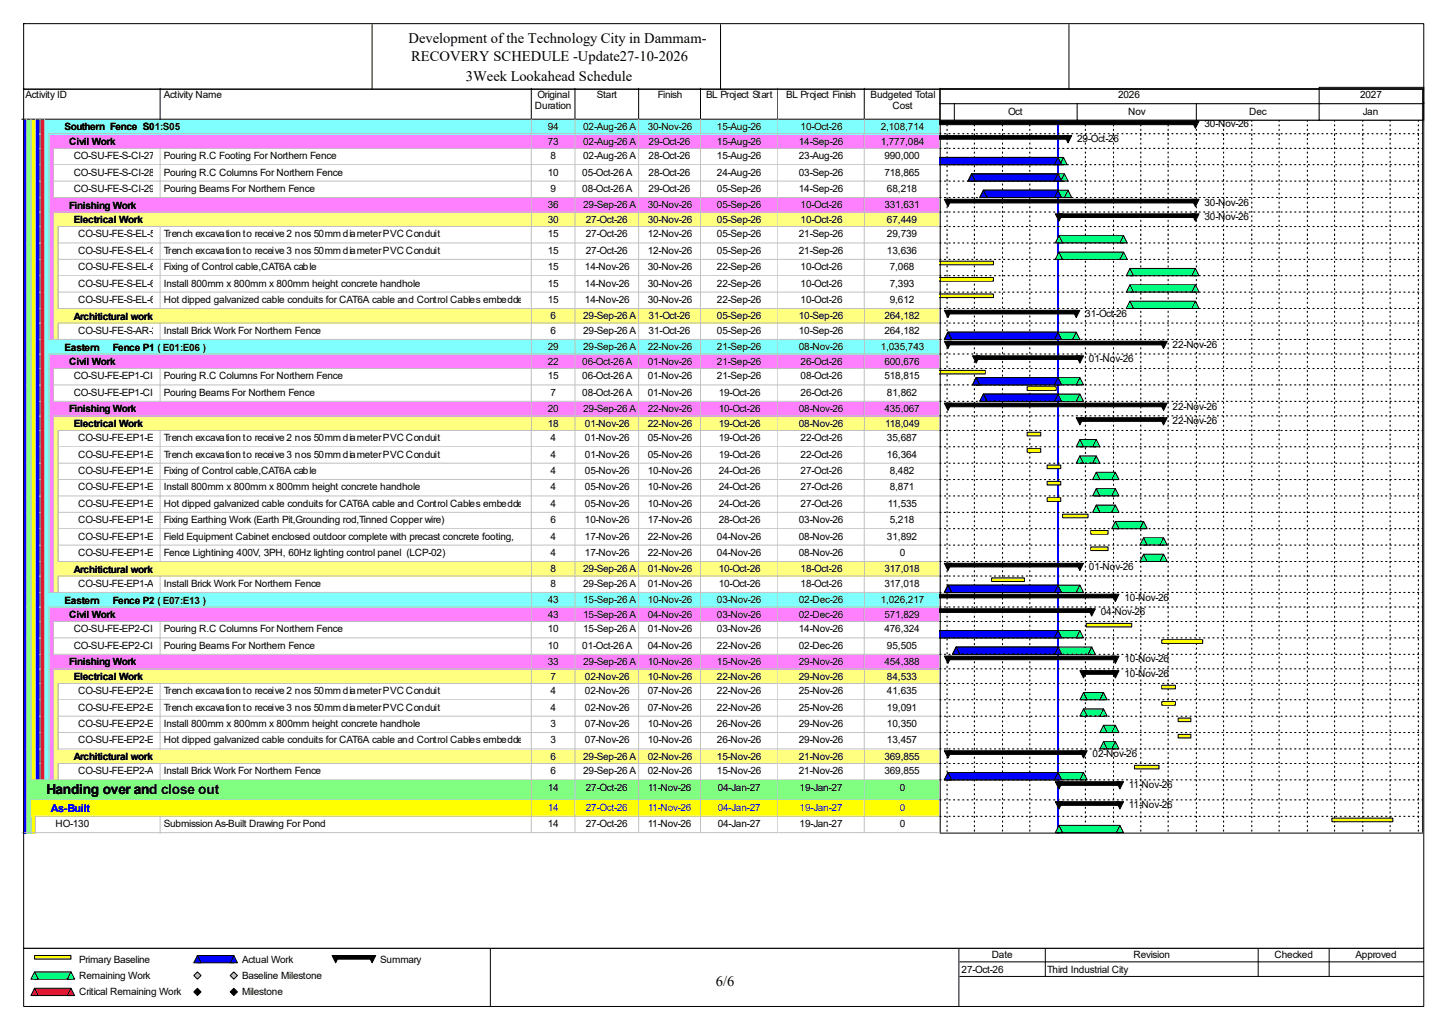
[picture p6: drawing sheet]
<svg xmlns="http://www.w3.org/2000/svg" width="420mm" height="297mm" viewBox="0 0 420 297" stroke-linecap="round" stroke-linejoin="round" font-family="sans-serif">
<defs><g id="words">
<g font-size="4.2">
<text x="118.4" y="12.4">Development of the Technology City in Dammam-</text>
<text x="119.2" y="17.7">RECOVERY SCHEDULE -Update27-10-2026</text>
<text x="135" y="23.5">3Week Lookahead Schedule</text>
<text x="207.5" y="285.6">6/6</text>
</g>
<text font-size="4" x="13.5" y="230.2">Handing over and close out</text>
<text font-size="3.2" fill="#00f" x="14.8" y="235.3">As-Built</text>
<g font-size="2.9">
<text x="7.4" y="28.4">Activity ID</text>
<text x="47.5" y="28.4">Activity Name</text>
<text x="155.8" y="28.4">Original</text>
<text x="173" y="28.4">Start</text>
<text x="190.7" y="28.4">Finish</text>
<text x="204.6" y="28.4">BL Project Start</text>
<text x="227.8" y="28.4">BL Project Finish</text>
<text x="252.3" y="28.4">Budgeted Total</text>
<text x="324.1" y="28.4">2026</text>
<text x="394.2" y="28.4">2027</text>
<text x="155.1" y="31.6">Duration</text>
<text x="258.7" y="31.6">Cost</text>
<text x="292.2" y="33.2">Oct</text>
<text x="327" y="33.2">Nov</text>
<text x="362" y="33.2">Dec</text>
<text x="395" y="33.2">Jan</text>
<text x="18.7" y="37.8">Southern Fence S01:S05</text>
<text x="20" y="42">Civil Work</text>
<text x="158.7" y="37.7">94</text>
<text x="158.7" y="41.9">73</text>
<text x="169" y="37.7">02-Aug-26 A</text>
<text x="169" y="41.9">02-Aug-26 A</text>
<text x="187.7" y="37.7">30-Nov-26</text>
<text x="188" y="41.9">29-Oct-26</text>
<text x="207.8" y="37.7">15-Aug-26</text>
<text x="207.8" y="41.9">15-Aug-26</text>
<text x="231.5" y="41.9">14-Sep-26</text>
<text x="232" y="37.7">10-Oct-26</text>
<text x="255.3" y="37.7">2,108,714</text>
<text x="255.3" y="41.9">1,777,084</text>
<text x="312.2" y="41.1">29-Oct-26</text>
<text x="349.1" y="36.9">30-Nov-26</text>
<text x="21.4" y="46.1">CO-SU-FE-S-CI-270</text>
<text x="47.5" y="46.1">Pouring R.C Footing For Northern Fence</text>
<text x="159.6" y="46.1">8</text>
<text x="169" y="46.1">02-Aug-26 A</text>
<text x="188" y="46.1">28-Oct-26</text>
<text x="207.8" y="46.1">15-Aug-26</text>
<text x="231.5" y="46.1">23-Aug-26</text>
<text x="256.3" y="46.1">990,000</text>
<text x="21.4" y="50.9">CO-SU-FE-S-CI-280</text>
<text x="47.5" y="50.9">Pouring R.C Columns For Northern Fence</text>
<text x="158.7" y="50.9">10</text>
<text x="168.8" y="50.9">05-Oct-26 A</text>
<text x="188" y="50.9">28-Oct-26</text>
<text x="207.8" y="50.9">24-Aug-26</text>
<text x="231.5" y="50.9">03-Sep-26</text>
<text x="256.3" y="50.9">718,865</text>
<text x="21.4" y="55.6">CO-SU-FE-S-CI-290</text>
<text x="47.5" y="55.6">Pouring Beams For Northern Fence</text>
<text x="159.6" y="55.6">9</text>
<text x="168.8" y="55.6">08-Oct-26 A</text>
<text x="188" y="55.6">29-Oct-26</text>
<text x="207.8" y="55.6">05-Sep-26</text>
<text x="231.5" y="55.6">14-Sep-26</text>
<text x="257.1" y="55.6">68,218</text>
<text x="349.1" y="59.6">30-Nov-26</text>
<text x="20" y="60.5">Finishing Work</text>
<text x="21.4" y="64.7">Electrical Work</text>
<text x="158.7" y="60.4">36</text>
<text x="158.7" y="64.6">30</text>
<text x="169" y="60.4">29-Sep-26 A</text>
<text x="169.8" y="64.6">27-Oct-26</text>
<text x="187.7" y="60.4">30-Nov-26</text>
<text x="187.7" y="64.6">30-Nov-26</text>
<text x="207.8" y="60.4">05-Sep-26</text>
<text x="207.8" y="64.6">05-Sep-26</text>
<text x="232" y="60.4">10-Oct-26</text>
<text x="232" y="64.6">10-Oct-26</text>
<text x="256.3" y="60.4">331,631</text>
<text x="257.1" y="64.6">67,449</text>
<text x="349.1" y="63.8">30-Nov-26</text>
<text x="22.7" y="68.8">CO-SU-FE-S-EL-560Trench excavation to receive 2 nos 50mm diameter PVC Conduit</text>
<text x="158.7" y="68.8">15</text>
<text x="169.8" y="68.8">27-Oct-26</text>
<text x="187.7" y="68.8">12-Nov-26</text>
<text x="207.8" y="68.8">05-Sep-26</text>
<text x="231.5" y="68.8">21-Sep-26</text>
<text x="257.1" y="68.8">29,739</text>
<text x="22.7" y="73.6">CO-SU-FE-S-EL-620Trench excavation to receive 3 nos 50mm diameter PVC Conduit</text>
<text x="158.7" y="73.6">15</text>
<text x="169.8" y="73.6">27-Oct-26</text>
<text x="187.7" y="73.6">12-Nov-26</text>
<text x="207.8" y="73.6">05-Sep-26</text>
<text x="231.5" y="73.6">21-Sep-26</text>
<text x="257.1" y="73.6">13,636</text>
<text x="22.7" y="78.3">CO-SU-FE-S-EL-600Fixing of Control cable,CAT6A cable</text>
<text x="22.7" y="83.1">CO-SU-FE-S-EL-610Install 800mm x 800mm x 800mm height concrete handhole</text>
<text x="158.7" y="78.3">15</text>
<text x="158.7" y="83.1">15</text>
<text x="169.5" y="78.3">14-Nov-26</text>
<text x="169.5" y="83.1">14-Nov-26</text>
<text x="187.7" y="78.3">30-Nov-26</text>
<text x="187.7" y="83.1">30-Nov-26</text>
<text x="207.8" y="78.3">22-Sep-26</text>
<text x="207.8" y="83.1">22-Sep-26</text>
<text x="232" y="78.3">10-Oct-26</text>
<text x="232" y="83.1">10-Oct-26</text>
<text x="257.9" y="78.3">7,068</text>
<text x="257.9" y="83.1">7,393</text>
<text x="22.7" y="87.8">CO-SU-FE-S-EL-630Hot dipped galvanized cable conduits for CAT6A cable and Control Cables embedded to wall</text>
<text x="158.7" y="87.8">15</text>
<text x="169.5" y="87.8">14-Nov-26</text>
<text x="187.7" y="87.8">30-Nov-26</text>
<text x="207.8" y="87.8">22-Sep-26</text>
<text x="232" y="87.8">10-Oct-26</text>
<text x="257.9" y="87.8">9,612</text>
<text x="21.4" y="92.6">Architictural work</text>
<text x="159.6" y="92.5">6</text>
<text x="169" y="92.5">29-Sep-26 A</text>
<text x="188" y="92.5">31-Oct-26</text>
<text x="207.8" y="92.5">05-Sep-26</text>
<text x="231.5" y="92.5">10-Sep-26</text>
<text x="256.3" y="92.5">264,182</text>
<text x="314.6" y="91.7">31-Oct-26</text>
<text x="18.7" y="101.6">Eastern</text>
<text x="22.7" y="96.8">CO-SU-FE-S-AR-280</text>
<text x="32.7" y="101.6">Fence P1 ( E01:E06 )</text>
<text x="47.5" y="96.8">Install Brick Work For Northern Fence</text>
<text x="158.7" y="101.5">29</text>
<text x="159.6" y="96.8">6</text>
<text x="169" y="96.8">29-Sep-26 A</text>
<text x="169" y="101.5">29-Sep-26 A</text>
<text x="187.7" y="101.5">22-Nov-26</text>
<text x="188" y="96.8">31-Oct-26</text>
<text x="207.8" y="96.8">05-Sep-26</text>
<text x="207.8" y="101.5">21-Sep-26</text>
<text x="231.5" y="96.8">10-Sep-26</text>
<text x="231.5" y="101.5">08-Nov-26</text>
<text x="255.3" y="101.5">1,035,743</text>
<text x="256.3" y="96.8">264,182</text>
<text x="339.9" y="100.7">22-Nov-26</text>
<text x="20" y="105.8">Civil Work</text>
<text x="158.7" y="105.7">22</text>
<text x="168.8" y="105.7">06-Oct-26 A</text>
<text x="187.7" y="105.7">01-Nov-26</text>
<text x="207.8" y="105.7">21-Sep-26</text>
<text x="232" y="105.7">26-Oct-26</text>
<text x="256.3" y="105.7">600,676</text>
<text x="315.6" y="104.9">01-Nov-26</text>
<text x="21.4" y="109.9">CO-SU-FE-EP1-CI-330</text>
<text x="47.5" y="109.9">Pouring R.C Columns For Northern Fence</text>
<text x="158.7" y="109.9">15</text>
<text x="168.8" y="109.9">06-Oct-26 A</text>
<text x="187.7" y="109.9">01-Nov-26</text>
<text x="207.8" y="109.9">21-Sep-26</text>
<text x="232" y="109.9">08-Oct-26</text>
<text x="256.3" y="109.9">518,815</text>
<text x="20" y="119.5">Finishing Work</text>
<text x="21.4" y="114.7">CO-SU-FE-EP1-CI-340</text>
<text x="47.5" y="114.7">Pouring Beams For Northern Fence</text>
<text x="158.7" y="119.4">20</text>
<text x="159.6" y="114.7">7</text>
<text x="168.8" y="114.7">08-Oct-26 A</text>
<text x="169" y="119.4">29-Sep-26 A</text>
<text x="187.7" y="114.7">01-Nov-26</text>
<text x="187.7" y="119.4">22-Nov-26</text>
<text x="208.3" y="114.7">19-Oct-26</text>
<text x="208.3" y="119.4">10-Oct-26</text>
<text x="231.5" y="119.4">08-Nov-26</text>
<text x="232" y="114.7">26-Oct-26</text>
<text x="256.3" y="119.4">435,067</text>
<text x="257.1" y="114.7">81,862</text>
<text x="339.9" y="118.7">22-Nov-26</text>
<text x="21.4" y="123.7">Electrical Work</text>
<text x="158.7" y="123.7">18</text>
<text x="169.5" y="123.7">01-Nov-26</text>
<text x="187.7" y="123.7">22-Nov-26</text>
<text x="208.3" y="123.7">19-Oct-26</text>
<text x="231.5" y="123.7">08-Nov-26</text>
<text x="256.6" y="123.7">118,049</text>
<text x="339.9" y="122.9">22-Nov-26</text>
<text x="22.7" y="127.9">CO-SU-FE-EP1-EL-710</text>
<text x="47.5" y="127.9">Trench excavation to receive 2 nos 50mm diameter PVC Conduit</text>
<text x="159.6" y="127.9">4</text>
<text x="169.5" y="127.9">01-Nov-26</text>
<text x="187.7" y="127.9">05-Nov-26</text>
<text x="208.3" y="127.9">19-Oct-26</text>
<text x="232" y="127.9">22-Oct-26</text>
<text x="257.1" y="127.9">35,687</text>
<text x="22.7" y="132.6">CO-SU-FE-EP1-EL-770</text>
<text x="22.7" y="137.4">CO-SU-FE-EP1-EL-750</text>
<text x="47.5" y="132.6">Trench excavation to receive 3 nos 50mm diameter PVC Conduit</text>
<text x="47.5" y="137.4">Fixing of Control cable,CAT6A cable</text>
<text x="159.6" y="132.6">4</text>
<text x="159.6" y="137.4">4</text>
<text x="169.5" y="132.6">01-Nov-26</text>
<text x="169.5" y="137.4">05-Nov-26</text>
<text x="187.7" y="132.6">05-Nov-26</text>
<text x="187.7" y="137.4">10-Nov-26</text>
<text x="208.3" y="132.6">19-Oct-26</text>
<text x="208.3" y="137.4">24-Oct-26</text>
<text x="232" y="132.6">22-Oct-26</text>
<text x="232" y="137.4">27-Oct-26</text>
<text x="257.1" y="132.6">16,364</text>
<text x="257.9" y="137.4">8,482</text>
<text x="22.7" y="142.1">CO-SU-FE-EP1-EL-760</text>
<text x="47.5" y="142.1">Install 800mm x 800mm x 800mm height concrete handhole</text>
<text x="159.6" y="142.1">4</text>
<text x="169.5" y="142.1">05-Nov-26</text>
<text x="187.7" y="142.1">10-Nov-26</text>
<text x="208.3" y="142.1">24-Oct-26</text>
<text x="232" y="142.1">27-Oct-26</text>
<text x="257.9" y="142.1">8,871</text>
<text x="22.7" y="146.9">CO-SU-FE-EP1-EL-780</text>
<text x="47.5" y="146.9">Hot dipped galvanized cable conduits for CAT6A cable and Control Cables embedded to wall</text>
<text x="159.6" y="146.9">4</text>
<text x="169.5" y="146.9">05-Nov-26</text>
<text x="187.7" y="146.9">10-Nov-26</text>
<text x="208.3" y="146.9">24-Oct-26</text>
<text x="232" y="146.9">27-Oct-26</text>
<text x="257.3" y="146.9">11,535</text>
<text x="22.7" y="151.6">CO-SU-FE-EP1-EL-730</text>
<text x="47.5" y="151.6">Fixing Earthing Work (Earth Pit,Grounding rod,Tinned Copper wire)</text>
<text x="159.6" y="151.6">6</text>
<text x="169.5" y="151.6">10-Nov-26</text>
<text x="187.7" y="151.6">17-Nov-26</text>
<text x="208.3" y="151.6">28-Oct-26</text>
<text x="231.5" y="151.6">03-Nov-26</text>
<text x="257.9" y="151.6">5,218</text>
<text x="22.7" y="156.3">CO-SU-FE-EP1-EL-790</text>
<text x="22.7" y="161.1">CO-SU-FE-EP1-EL-800</text>
<text x="47.5" y="156.3">Field Equipment Cabinet enclosed outdoor complete with precast concrete footing,</text>
<text x="47.5" y="161.1">Fence Lightining 400V, 3PH, 60Hz lighting control panel (LCP-02)</text>
<text x="159.6" y="156.3">4</text>
<text x="159.6" y="161.1">4</text>
<text x="169.5" y="156.3">17-Nov-26</text>
<text x="169.5" y="161.1">17-Nov-26</text>
<text x="187.7" y="156.3">22-Nov-26</text>
<text x="187.7" y="161.1">22-Nov-26</text>
<text x="207.8" y="156.3">04-Nov-26</text>
<text x="207.8" y="161.1">04-Nov-26</text>
<text x="231.5" y="156.3">08-Nov-26</text>
<text x="231.5" y="161.1">08-Nov-26</text>
<text x="257.1" y="156.3">31,892</text>
<text x="260.8" y="161.1">0</text>
<text x="21.4" y="165.9">Architictural work</text>
<text x="159.6" y="165.9">8</text>
<text x="169" y="165.9">29-Sep-26 A</text>
<text x="187.7" y="165.9">01-Nov-26</text>
<text x="208.3" y="165.9">10-Oct-26</text>
<text x="232" y="165.9">18-Oct-26</text>
<text x="256.3" y="165.9">317,018</text>
<text x="315.6" y="165.1">01-Nov-26</text>
<text x="22.7" y="170.1">CO-SU-FE-EP1-AR-340</text>
<text x="47.5" y="170.1">Install Brick Work For Northern Fence</text>
<text x="159.6" y="170.1">8</text>
<text x="169" y="170.1">29-Sep-26 A</text>
<text x="187.7" y="170.1">01-Nov-26</text>
<text x="208.3" y="170.1">10-Oct-26</text>
<text x="232" y="170.1">18-Oct-26</text>
<text x="256.3" y="170.1">317,018</text>
<text x="18.7" y="174.9">Eastern</text>
<text x="20" y="179.1">Civil Work</text>
<text x="32.7" y="174.9">Fence P2 ( E07:E13 )</text>
<text x="158.7" y="174.8">43</text>
<text x="158.7" y="179">43</text>
<text x="169" y="174.8">15-Sep-26 A</text>
<text x="169" y="179">15-Sep-26 A</text>
<text x="187.7" y="174.8">10-Nov-26</text>
<text x="187.7" y="179">04-Nov-26</text>
<text x="207.8" y="174.8">03-Nov-26</text>
<text x="207.8" y="179">03-Nov-26</text>
<text x="231.5" y="174.8">02-Dec-26</text>
<text x="231.5" y="179">02-Dec-26</text>
<text x="255.3" y="174.8">1,026,217</text>
<text x="256.3" y="179">571,829</text>
<text x="319.1" y="178.2">04-Nov-26</text>
<text x="325.9" y="174">10-Nov-26</text>
<text x="21.4" y="183.3">CO-SU-FE-EP2-CI-380</text>
<text x="47.5" y="183.3">Pouring R.C Columns For Northern Fence</text>
<text x="158.7" y="183.3">10</text>
<text x="169" y="183.3">15-Sep-26 A</text>
<text x="187.7" y="183.3">01-Nov-26</text>
<text x="207.8" y="183.3">03-Nov-26</text>
<text x="231.5" y="183.3">14-Nov-26</text>
<text x="256.3" y="183.3">476,324</text>
<text x="21.4" y="188">CO-SU-FE-EP2-CI-390</text>
<text x="47.5" y="188">Pouring Beams For Northern Fence</text>
<text x="158.7" y="188">10</text>
<text x="168.8" y="188">01-Oct-26 A</text>
<text x="187.7" y="188">04-Nov-26</text>
<text x="207.8" y="188">22-Nov-26</text>
<text x="231.5" y="188">02-Dec-26</text>
<text x="257.1" y="188">95,505</text>
<text x="325.9" y="191.9">10-Nov-26</text>
<text x="20" y="192.8">Finishing Work</text>
<text x="21.4" y="197.1">Electrical Work</text>
<text x="158.7" y="192.7">33</text>
<text x="159.6" y="197">7</text>
<text x="169" y="192.7">29-Sep-26 A</text>
<text x="169.5" y="197">02-Nov-26</text>
<text x="187.7" y="192.7">10-Nov-26</text>
<text x="187.7" y="197">10-Nov-26</text>
<text x="207.8" y="192.7">15-Nov-26</text>
<text x="207.8" y="197">22-Nov-26</text>
<text x="231.5" y="192.7">29-Nov-26</text>
<text x="231.5" y="197">29-Nov-26</text>
<text x="256.3" y="192.7">454,388</text>
<text x="257.1" y="197">84,533</text>
<text x="325.9" y="196.2">10-Nov-26</text>
<text x="22.7" y="201.2">CO-SU-FE-EP2-EL-860</text>
<text x="47.5" y="201.2">Trench excavation to receive 2 nos 50mm diameter PVC Conduit</text>
<text x="159.6" y="201.2">4</text>
<text x="169.5" y="201.2">02-Nov-26</text>
<text x="187.7" y="201.2">07-Nov-26</text>
<text x="207.8" y="201.2">22-Nov-26</text>
<text x="231.5" y="201.2">25-Nov-26</text>
<text x="257.1" y="201.2">41,635</text>
<text x="22.7" y="206">CO-SU-FE-EP2-EL-920</text>
<text x="47.5" y="206">Trench excavation to receive 3 nos 50mm diameter PVC Conduit</text>
<text x="159.6" y="206">4</text>
<text x="169.5" y="206">02-Nov-26</text>
<text x="187.7" y="206">07-Nov-26</text>
<text x="207.8" y="206">22-Nov-26</text>
<text x="231.5" y="206">25-Nov-26</text>
<text x="257.1" y="206">19,091</text>
<text x="22.7" y="210.7">CO-SU-FE-EP2-EL-910</text>
<text x="22.7" y="215.4">CO-SU-FE-EP2-EL-930</text>
<text x="47.5" y="210.7">Install 800mm x 800mm x 800mm height concrete handhole</text>
<text x="47.5" y="215.4">Hot dipped galvanized cable conduits for CAT6A cable and Control Cables embedded to wall</text>
<text x="159.6" y="210.7">3</text>
<text x="159.6" y="215.4">3</text>
<text x="169.5" y="210.7">07-Nov-26</text>
<text x="169.5" y="215.4">07-Nov-26</text>
<text x="187.7" y="210.7">10-Nov-26</text>
<text x="187.7" y="215.4">10-Nov-26</text>
<text x="207.8" y="210.7">26-Nov-26</text>
<text x="207.8" y="215.4">26-Nov-26</text>
<text x="231.5" y="210.7">29-Nov-26</text>
<text x="231.5" y="215.4">29-Nov-26</text>
<text x="257.1" y="210.7">10,350</text>
<text x="257.1" y="215.4">13,457</text>
<text x="21.4" y="220.3">Architictural work</text>
<text x="159.6" y="220.2">6</text>
<text x="169" y="220.2">29-Sep-26 A</text>
<text x="187.7" y="220.2">02-Nov-26</text>
<text x="207.8" y="220.2">15-Nov-26</text>
<text x="231.5" y="220.2">21-Nov-26</text>
<text x="256.3" y="220.2">369,855</text>
<text x="316.7" y="219.4">02-Nov-26</text>
<text x="22.7" y="224.4">CO-SU-FE-EP2-AR-400</text>
<text x="47.5" y="224.4">Install Brick Work For Northern Fence</text>
<text x="159.6" y="224.4">6</text>
<text x="169" y="224.4">29-Sep-26 A</text>
<text x="187.7" y="224.4">02-Nov-26</text>
<text x="207.8" y="224.4">15-Nov-26</text>
<text x="231.5" y="224.4">21-Nov-26</text>
<text x="256.3" y="224.4">369,855</text>
<text x="158.7" y="229.2">14</text>
<text x="169.8" y="229.2">27-Oct-26</text>
<text x="187.7" y="229.2">11-Nov-26</text>
<text x="208.1" y="229.2">04-Jan-27</text>
<text x="231.8" y="229.2">19-Jan-27</text>
<text x="260.8" y="229.2">0</text>
<text x="327.2" y="228.3">11-Nov-26</text>
<text x="16.1" y="239.7">HO-130</text>
<text x="47.5" y="239.7">Submission As-Built Drawing For Pond</text>
<text x="158.7" y="239.7">14</text>
<text x="169.8" y="239.7">27-Oct-26</text>
<text x="187.7" y="239.7">11-Nov-26</text>
<text x="208.1" y="239.7">04-Jan-27</text>
<text x="231.8" y="239.7">19-Jan-27</text>
<text x="260.8" y="239.7">0</text>
<text x="327.2" y="234.1">11-Nov-26</text>
<text x="22.9" y="279">Primary Baseline</text>
<text x="70.1" y="279">Actual Work</text>
<text x="110.2" y="279">Summary</text>
<text x="278.7" y="281.9">27-Oct-26</text>
<text x="287.4" y="277.7">Date</text>
<text x="303.5" y="281.9">Third Industrial City</text>
<text x="328.5" y="277.7">Revision</text>
<text x="369.4" y="277.7">Checked</text>
<text x="392.9" y="277.7">Approved</text>
<text x="22.9" y="283.7">Remaining Work</text>
<text x="70.1" y="283.7">Baseline Milestone</text>
<text x="22.9" y="288.5">Critical Remaining Work</text>
<text x="70.1" y="288.5">Milestone</text>
</g>
<g font-size="2.9" fill="#00f">
<text x="158.7" y="234.9">14</text>
<text x="169.8" y="234.9">27-Oct-26</text>
<text x="187.7" y="234.9">11-Nov-26</text>
<text x="208.1" y="234.9">04-Jan-27</text>
<text x="231.8" y="234.9">19-Jan-27</text>
<text x="260.8" y="234.9">0</text>
</g>
</g></defs>
<path d="M46.4 25.6v8.9h-40.1" fill="none" stroke="#000" stroke-width=".29"/>
<path d="M46.7 25.6h107.6v9.2h-107.6z" fill="#fff"/>
<path d="M154 25.6v8.9h-107.6" fill="none" stroke="#000" stroke-width=".29"/>
<path d="M154.3 25.6h12.6v9.2h-12.6z" fill="#fff"/>
<path d="M166.7 25.6v8.9h-12.7" fill="none" stroke="#000" stroke-width=".29"/>
<path d="M166.9 25.6h18.5v9.2h-18.5z" fill="#fff"/>
<path d="M185.1 25.6v8.9h-18.4" fill="none" stroke="#000" stroke-width=".29"/>
<path d="M185.4 25.6h17.9v9.2h-17.9z" fill="#fff"/>
<path d="M203 25.6v8.9h-17.9" fill="none" stroke="#000" stroke-width=".29"/>
<path d="M203.3 25.6h22.4v9.2h-22.4z" fill="#fff"/>
<path d="M225.5 25.6v8.9h-22.5" fill="none" stroke="#000" stroke-width=".29"/>
<path d="M225.7 25.6h25.1v9.2h-25.1z" fill="#fff"/>
<path d="M250.5 25.6v8.9h-25" fill="none" stroke="#000" stroke-width=".29"/>
<path d="M250.8 25.6h21.9v9.2h-21.9z" fill="#fff"/>
<path d="M272.4 25.6v8.9h-21.9" fill="none" stroke="#000" stroke-width=".29"/>
<path d="M6.6 34.8h1.3v4.2h-1.3z" fill="#00f"/>
<path d="M7.6 34.5v4.5" fill="none" stroke="#c0c0c0" stroke-width=".29"/>
<path d="M7.9 34.8h1.3v4.2h-1.3z" fill="#80ff80"/>
<path d="M9 34.5v4.5" fill="none" stroke="#c0c0c0" stroke-width=".29"/>
<path d="M9.2 34.8h1.3v4.2h-1.3z" fill="#ff0"/>
<path d="M10.3 34.5v4.5" fill="none" stroke="#c0c0c0" stroke-width=".29"/>
<path d="M10.5 34.8h1.4v4.2h-1.4z" fill="#00f"/>
<path d="M11.6 34.5v4.5" fill="none" stroke="#c0c0c0" stroke-width=".29"/>
<path d="M11.9 34.8h1.3v4.2h-1.3z" fill="#f00"/>
<path d="M12.9 34.5v4.5" fill="none" stroke="#c0c0c0" stroke-width=".29"/>
<path d="M13.2 34.8h33.5v4.2h-33.5z" fill="#80ffff"/>
<path d="M14.2 38.8h32.5" fill="none" stroke="#c0c0c0" stroke-width=".29"/>
<path d="M46.7 34.8h107.6v4.2h-107.6z" fill="#80ffff"/>
<path d="M154 34.5v4.3h-107.3" fill="none" stroke="#c0c0c0" stroke-width=".29"/>
<path d="M154.3 34.8h12.6v4.2h-12.6z" fill="#80ffff"/>
<path d="M166.7 34.5v4.3h-12.4" fill="none" stroke="#c0c0c0" stroke-width=".29"/>
<path d="M166.9 34.8h18.5v4.2h-18.5z" fill="#80ffff"/>
<path d="M185.1 34.5v4.3h-18.2" fill="none" stroke="#c0c0c0" stroke-width=".29"/>
<path d="M185.4 34.8h17.9v4.2h-17.9z" fill="#80ffff"/>
<path d="M203 34.5v4.3h-17.6" fill="none" stroke="#c0c0c0" stroke-width=".29"/>
<path d="M203.3 34.8h22.4v4.2h-22.4z" fill="#80ffff"/>
<path d="M225.5 34.5v4.3h-22.2" fill="none" stroke="#c0c0c0" stroke-width=".29"/>
<path d="M225.7 34.8h25.1v4.2h-25.1z" fill="#80ffff"/>
<path d="M250.5 34.5v4.3h-24.8" fill="none" stroke="#c0c0c0" stroke-width=".29"/>
<path d="M250.8 34.8h21.9v4.2h-21.9z" fill="#80ffff"/>
<path d="M272.4 34.5v4.3h-21.6" fill="none" stroke="#c0c0c0" stroke-width=".29"/>
<path d="M6.6 39h1.3v4.3h-1.3z" fill="#00f"/>
<path d="M7.6 38.8v4.4" fill="none" stroke="#c0c0c0" stroke-width=".29"/>
<path d="M7.9 39h1.3v4.3h-1.3z" fill="#80ff80"/>
<path d="M9 38.8v4.4" fill="none" stroke="#c0c0c0" stroke-width=".29"/>
<path d="M9.2 39h1.3v4.3h-1.3z" fill="#ff0"/>
<path d="M10.3 38.8v4.4" fill="none" stroke="#c0c0c0" stroke-width=".29"/>
<path d="M10.5 39h1.4v4.3h-1.4z" fill="#00f"/>
<path d="M11.6 38.8v4.4" fill="none" stroke="#c0c0c0" stroke-width=".29"/>
<path d="M11.9 39h1.3v4.3h-1.3z" fill="#f00"/>
<path d="M12.9 38.8v4.4" fill="none" stroke="#c0c0c0" stroke-width=".29"/>
<path d="M13.2 39h1.3v4.3h-1.3z" fill="#80ffff"/>
<path d="M14.2 38.8v4.4" fill="none" stroke="#c0c0c0" stroke-width=".29"/>
<path d="M14.5 39h32.2v4.3h-32.2z" fill="#ff80ff"/>
<path d="M15.6 43h31.1" fill="none" stroke="#c0c0c0" stroke-width=".29"/>
<path d="M46.7 39h107.6v4.3h-107.6z" fill="#ff80ff"/>
<path d="M154 38.8v4.2h-107.3" fill="none" stroke="#c0c0c0" stroke-width=".29"/>
<path d="M154.3 39h12.6v4.3h-12.6z" fill="#ff80ff"/>
<path d="M166.7 38.8v4.2h-12.4" fill="none" stroke="#c0c0c0" stroke-width=".29"/>
<path d="M166.9 39h18.5v4.3h-18.5z" fill="#ff80ff"/>
<path d="M185.1 38.8v4.2h-18.2" fill="none" stroke="#c0c0c0" stroke-width=".29"/>
<path d="M185.4 39h17.9v4.3h-17.9z" fill="#ff80ff"/>
<path d="M203 38.8v4.2h-17.6" fill="none" stroke="#c0c0c0" stroke-width=".29"/>
<path d="M203.3 39h22.4v4.3h-22.4z" fill="#ff80ff"/>
<path d="M225.5 38.8v4.2h-22.2" fill="none" stroke="#c0c0c0" stroke-width=".29"/>
<path d="M225.7 39h25.1v4.3h-25.1z" fill="#ff80ff"/>
<path d="M250.5 38.8v4.2h-24.8" fill="none" stroke="#c0c0c0" stroke-width=".29"/>
<path d="M250.8 39h21.9v4.3h-21.9z" fill="#ff80ff"/>
<path d="M272.4 38.8v4.2h-21.6" fill="none" stroke="#c0c0c0" stroke-width=".29"/>
<path d="M6.6 43.3h1.3v4.7h-1.3z" fill="#00f"/>
<path d="M7.6 43v5" fill="none" stroke="#c0c0c0" stroke-width=".29"/>
<path d="M7.9 43.3h1.3v4.7h-1.3z" fill="#80ff80"/>
<path d="M9 43v5" fill="none" stroke="#c0c0c0" stroke-width=".29"/>
<path d="M9.2 43.3h1.3v4.7h-1.3z" fill="#ff0"/>
<path d="M10.3 43v5" fill="none" stroke="#c0c0c0" stroke-width=".29"/>
<path d="M10.5 43.3h1.4v4.7h-1.4z" fill="#00f"/>
<path d="M11.6 43v5" fill="none" stroke="#c0c0c0" stroke-width=".29"/>
<path d="M11.9 43.3h1.3v4.7h-1.3z" fill="#f00"/>
<path d="M12.9 43v5" fill="none" stroke="#c0c0c0" stroke-width=".29"/>
<path d="M13.2 43.3h1.3v4.7h-1.3z" fill="#80ffff"/>
<path d="M14.2 43v5" fill="none" stroke="#c0c0c0" stroke-width=".29"/>
<path d="M14.5 43.3h1.3v4.7h-1.3z" fill="#ff80ff"/>
<path d="M15.6 43v5" fill="none" stroke="#c0c0c0" stroke-width=".29"/>
<path d="M15.8 43.3h30.9v4.7h-30.9z" fill="#fff"/>
<path d="M15.6 47.7h31.1M46.4 43v5" fill="none" stroke="#c0c0c0" stroke-width=".29"/>
<path d="M46.7 43.3h107.6v4.7h-107.6z" fill="#fff"/>
<path d="M154 43v4.7h-107.3" fill="none" stroke="#c0c0c0" stroke-width=".29"/>
<path d="M154.3 43.3h12.6v4.7h-12.6z" fill="#fff"/>
<path d="M166.7 43v4.7h-12.4" fill="none" stroke="#c0c0c0" stroke-width=".29"/>
<path d="M166.9 43.3h18.5v4.7h-18.5z" fill="#fff"/>
<path d="M185.1 43v4.7h-18.2" fill="none" stroke="#c0c0c0" stroke-width=".29"/>
<path d="M185.4 43.3h17.9v4.7h-17.9z" fill="#fff"/>
<path d="M203 43v4.7h-17.6" fill="none" stroke="#c0c0c0" stroke-width=".29"/>
<path d="M203.3 43.3h22.4v4.7h-22.4z" fill="#fff"/>
<path d="M225.5 43v4.7h-22.2" fill="none" stroke="#c0c0c0" stroke-width=".29"/>
<path d="M225.7 43.3h25.1v4.7h-25.1z" fill="#fff"/>
<path d="M250.5 43v4.7h-24.8" fill="none" stroke="#c0c0c0" stroke-width=".29"/>
<path d="M250.8 43.3h21.9v4.7h-21.9z" fill="#fff"/>
<path d="M272.4 43v4.7h-21.6" fill="none" stroke="#c0c0c0" stroke-width=".29"/>
<path d="M6.6 48h1.3v4.7h-1.3z" fill="#00f"/>
<path d="M7.6 47.7v5" fill="none" stroke="#c0c0c0" stroke-width=".29"/>
<path d="M7.9 48h1.3v4.7h-1.3z" fill="#80ff80"/>
<path d="M9 47.7v5" fill="none" stroke="#c0c0c0" stroke-width=".29"/>
<path d="M9.2 48h1.3v4.7h-1.3z" fill="#ff0"/>
<path d="M10.3 47.7v5" fill="none" stroke="#c0c0c0" stroke-width=".29"/>
<path d="M10.5 48h1.4v4.7h-1.4z" fill="#00f"/>
<path d="M11.6 47.7v5" fill="none" stroke="#c0c0c0" stroke-width=".29"/>
<path d="M11.9 48h1.3v4.7h-1.3z" fill="#f00"/>
<path d="M12.9 47.7v5" fill="none" stroke="#c0c0c0" stroke-width=".29"/>
<path d="M13.2 48h1.3v4.7h-1.3z" fill="#80ffff"/>
<path d="M14.2 47.7v5" fill="none" stroke="#c0c0c0" stroke-width=".29"/>
<path d="M14.5 48h1.3v4.7h-1.3z" fill="#ff80ff"/>
<path d="M15.6 47.7v5" fill="none" stroke="#c0c0c0" stroke-width=".29"/>
<path d="M15.8 48h30.9v4.7h-30.9z" fill="#fff"/>
<path d="M15.6 52.5h31.1M46.4 47.7v5" fill="none" stroke="#c0c0c0" stroke-width=".29"/>
<path d="M46.7 48h107.6v4.7h-107.6z" fill="#fff"/>
<path d="M154 47.7v4.8h-107.3" fill="none" stroke="#c0c0c0" stroke-width=".29"/>
<path d="M154.3 48h12.6v4.7h-12.6z" fill="#fff"/>
<path d="M166.7 47.7v4.8h-12.4" fill="none" stroke="#c0c0c0" stroke-width=".29"/>
<path d="M166.9 48h18.5v4.7h-18.5z" fill="#fff"/>
<path d="M185.1 47.7v4.8h-18.2" fill="none" stroke="#c0c0c0" stroke-width=".29"/>
<path d="M185.4 48h17.9v4.7h-17.9z" fill="#fff"/>
<path d="M203 47.7v4.8h-17.6" fill="none" stroke="#c0c0c0" stroke-width=".29"/>
<path d="M203.3 48h22.4v4.7h-22.4z" fill="#fff"/>
<path d="M225.5 47.7v4.8h-22.2" fill="none" stroke="#c0c0c0" stroke-width=".29"/>
<path d="M225.7 48h25.1v4.7h-25.1z" fill="#fff"/>
<path d="M250.5 47.7v4.8h-24.8" fill="none" stroke="#c0c0c0" stroke-width=".29"/>
<path d="M250.8 48h21.9v4.7h-21.9z" fill="#fff"/>
<path d="M272.4 47.7v4.8h-21.6" fill="none" stroke="#c0c0c0" stroke-width=".29"/>
<path d="M6.6 52.7h1.3v4.8h-1.3z" fill="#00f"/>
<path d="M7.6 52.5v5" fill="none" stroke="#c0c0c0" stroke-width=".29"/>
<path d="M7.9 52.7h1.3v4.8h-1.3z" fill="#80ff80"/>
<path d="M9 52.5v5" fill="none" stroke="#c0c0c0" stroke-width=".29"/>
<path d="M9.2 52.7h1.3v4.8h-1.3z" fill="#ff0"/>
<path d="M10.3 52.5v5" fill="none" stroke="#c0c0c0" stroke-width=".29"/>
<path d="M10.5 52.7h1.4v4.8h-1.4z" fill="#00f"/>
<path d="M11.6 52.5v5" fill="none" stroke="#c0c0c0" stroke-width=".29"/>
<path d="M11.9 52.7h1.3v4.8h-1.3z" fill="#f00"/>
<path d="M12.9 52.5v5" fill="none" stroke="#c0c0c0" stroke-width=".29"/>
<path d="M13.2 52.7h1.3v4.8h-1.3z" fill="#80ffff"/>
<path d="M14.2 52.5v5" fill="none" stroke="#c0c0c0" stroke-width=".29"/>
<path d="M14.5 52.7h1.3v4.8h-1.3z" fill="#ff80ff"/>
<path d="M15.6 52.5v5" fill="none" stroke="#c0c0c0" stroke-width=".29"/>
<path d="M15.8 52.7h30.9v4.8h-30.9z" fill="#fff"/>
<path d="M15.6 57.2h31.1M46.4 52.5v5" fill="none" stroke="#c0c0c0" stroke-width=".29"/>
<path d="M46.7 52.7h107.6v4.8h-107.6z" fill="#fff"/>
<path d="M154 52.5v4.7h-107.3" fill="none" stroke="#c0c0c0" stroke-width=".29"/>
<path d="M154.3 52.7h12.6v4.8h-12.6z" fill="#fff"/>
<path d="M166.7 52.5v4.7h-12.4" fill="none" stroke="#c0c0c0" stroke-width=".29"/>
<path d="M166.9 52.7h18.5v4.8h-18.5z" fill="#fff"/>
<path d="M185.1 52.5v4.7h-18.2" fill="none" stroke="#c0c0c0" stroke-width=".29"/>
<path d="M185.4 52.7h17.9v4.8h-17.9z" fill="#fff"/>
<path d="M203 52.5v4.7h-17.6" fill="none" stroke="#c0c0c0" stroke-width=".29"/>
<path d="M203.3 52.7h22.4v4.8h-22.4z" fill="#fff"/>
<path d="M225.5 52.5v4.7h-22.2" fill="none" stroke="#c0c0c0" stroke-width=".29"/>
<path d="M225.7 52.7h25.1v4.8h-25.1z" fill="#fff"/>
<path d="M250.5 52.5v4.7h-24.8" fill="none" stroke="#c0c0c0" stroke-width=".29"/>
<path d="M250.8 52.7h21.9v4.8h-21.9z" fill="#fff"/>
<path d="M272.4 52.5v4.7h-21.6" fill="none" stroke="#c0c0c0" stroke-width=".29"/>
<path d="M6.6 57.5h1.3v4.2h-1.3z" fill="#00f"/>
<path d="M7.6 57.2v4.5" fill="none" stroke="#c0c0c0" stroke-width=".29"/>
<path d="M7.9 57.5h1.3v4.2h-1.3z" fill="#80ff80"/>
<path d="M9 57.2v4.5" fill="none" stroke="#c0c0c0" stroke-width=".29"/>
<path d="M9.2 57.5h1.3v4.2h-1.3z" fill="#ff0"/>
<path d="M10.3 57.2v4.5" fill="none" stroke="#c0c0c0" stroke-width=".29"/>
<path d="M10.5 57.5h1.4v4.2h-1.4z" fill="#00f"/>
<path d="M11.6 57.2v4.5" fill="none" stroke="#c0c0c0" stroke-width=".29"/>
<path d="M11.9 57.5h1.3v4.2h-1.3z" fill="#f00"/>
<path d="M12.9 57.2v4.5" fill="none" stroke="#c0c0c0" stroke-width=".29"/>
<path d="M13.2 57.5h1.3v4.2h-1.3z" fill="#80ffff"/>
<path d="M14.2 57.2v4.5" fill="none" stroke="#c0c0c0" stroke-width=".29"/>
<path d="M14.5 57.5h32.2v4.2h-32.2z" fill="#ff80ff"/>
<path d="M15.6 61.4h31.1" fill="none" stroke="#c0c0c0" stroke-width=".29"/>
<path d="M46.7 57.5h107.6v4.2h-107.6z" fill="#ff80ff"/>
<path d="M154 57.2v4.2h-107.3" fill="none" stroke="#c0c0c0" stroke-width=".29"/>
<path d="M154.3 57.5h12.6v4.2h-12.6z" fill="#ff80ff"/>
<path d="M166.7 57.2v4.2h-12.4" fill="none" stroke="#c0c0c0" stroke-width=".29"/>
<path d="M166.9 57.5h18.5v4.2h-18.5z" fill="#ff80ff"/>
<path d="M185.1 57.2v4.2h-18.2" fill="none" stroke="#c0c0c0" stroke-width=".29"/>
<path d="M185.4 57.5h17.9v4.2h-17.9z" fill="#ff80ff"/>
<path d="M203 57.2v4.2h-17.6" fill="none" stroke="#c0c0c0" stroke-width=".29"/>
<path d="M203.3 57.5h22.4v4.2h-22.4z" fill="#ff80ff"/>
<path d="M225.5 57.2v4.2h-22.2" fill="none" stroke="#c0c0c0" stroke-width=".29"/>
<path d="M225.7 57.5h25.1v4.2h-25.1z" fill="#ff80ff"/>
<path d="M250.5 57.2v4.2h-24.8" fill="none" stroke="#c0c0c0" stroke-width=".29"/>
<path d="M250.8 57.5h21.9v4.2h-21.9z" fill="#ff80ff"/>
<path d="M272.4 57.2v4.2h-21.6" fill="none" stroke="#c0c0c0" stroke-width=".29"/>
<path d="M6.6 61.7h1.3v4.2h-1.3z" fill="#00f"/>
<path d="M7.6 61.4v4.5" fill="none" stroke="#c0c0c0" stroke-width=".29"/>
<path d="M7.9 61.7h1.3v4.2h-1.3z" fill="#80ff80"/>
<path d="M9 61.4v4.5" fill="none" stroke="#c0c0c0" stroke-width=".29"/>
<path d="M9.2 61.7h1.3v4.2h-1.3z" fill="#ff0"/>
<path d="M10.3 61.4v4.5" fill="none" stroke="#c0c0c0" stroke-width=".29"/>
<path d="M10.5 61.7h1.4v4.2h-1.4z" fill="#00f"/>
<path d="M11.6 61.4v4.5" fill="none" stroke="#c0c0c0" stroke-width=".29"/>
<path d="M11.9 61.7h1.3v4.2h-1.3z" fill="#f00"/>
<path d="M12.9 61.4v4.5" fill="none" stroke="#c0c0c0" stroke-width=".29"/>
<path d="M13.2 61.7h1.3v4.2h-1.3z" fill="#80ffff"/>
<path d="M14.2 61.4v4.5" fill="none" stroke="#c0c0c0" stroke-width=".29"/>
<path d="M14.5 61.7h1.3v4.2h-1.3z" fill="#ff80ff"/>
<path d="M15.6 61.4v4.5" fill="none" stroke="#c0c0c0" stroke-width=".29"/>
<path d="M15.8 61.7h30.9v4.2h-30.9z" fill="#ffff80"/>
<path d="M16.9 65.7h29.8" fill="none" stroke="#c0c0c0" stroke-width=".29"/>
<path d="M46.7 61.7h107.6v4.2h-107.6z" fill="#ffff80"/>
<path d="M154 61.4v4.3h-107.3" fill="none" stroke="#c0c0c0" stroke-width=".29"/>
<path d="M154.3 61.7h12.6v4.2h-12.6z" fill="#ffff80"/>
<path d="M166.7 61.4v4.3h-12.4" fill="none" stroke="#c0c0c0" stroke-width=".29"/>
<path d="M166.9 61.7h18.5v4.2h-18.5z" fill="#ffff80"/>
<path d="M185.1 61.4v4.3h-18.2" fill="none" stroke="#c0c0c0" stroke-width=".29"/>
<path d="M185.4 61.7h17.9v4.2h-17.9z" fill="#ffff80"/>
<path d="M203 61.4v4.3h-17.6" fill="none" stroke="#c0c0c0" stroke-width=".29"/>
<path d="M203.3 61.7h22.4v4.2h-22.4z" fill="#ffff80"/>
<path d="M225.5 61.4v4.3h-22.2" fill="none" stroke="#c0c0c0" stroke-width=".29"/>
<path d="M225.7 61.7h25.1v4.2h-25.1z" fill="#ffff80"/>
<path d="M250.5 61.4v4.3h-24.8" fill="none" stroke="#c0c0c0" stroke-width=".29"/>
<path d="M250.8 61.7h21.9v4.2h-21.9z" fill="#ffff80"/>
<path d="M272.4 61.4v4.3h-21.6" fill="none" stroke="#c0c0c0" stroke-width=".29"/>
<path d="M6.6 65.9h1.3v4.8h-1.3z" fill="#00f"/>
<path d="M7.6 65.7v5" fill="none" stroke="#c0c0c0" stroke-width=".29"/>
<path d="M7.9 65.9h1.3v4.8h-1.3z" fill="#80ff80"/>
<path d="M9 65.7v5" fill="none" stroke="#c0c0c0" stroke-width=".29"/>
<path d="M9.2 65.9h1.3v4.8h-1.3z" fill="#ff0"/>
<path d="M10.3 65.7v5" fill="none" stroke="#c0c0c0" stroke-width=".29"/>
<path d="M10.5 65.9h1.4v4.8h-1.4z" fill="#00f"/>
<path d="M11.6 65.7v5" fill="none" stroke="#c0c0c0" stroke-width=".29"/>
<path d="M11.9 65.9h1.3v4.8h-1.3z" fill="#f00"/>
<path d="M12.9 65.7v5" fill="none" stroke="#c0c0c0" stroke-width=".29"/>
<path d="M13.2 65.9h1.3v4.8h-1.3z" fill="#80ffff"/>
<path d="M14.2 65.7v5" fill="none" stroke="#c0c0c0" stroke-width=".29"/>
<path d="M14.5 65.9h1.3v4.8h-1.3z" fill="#ff80ff"/>
<path d="M15.6 65.7v5" fill="none" stroke="#c0c0c0" stroke-width=".29"/>
<path d="M15.8 65.9h1.3v4.8h-1.3z" fill="#ffff80"/>
<path d="M16.9 65.7v5" fill="none" stroke="#c0c0c0" stroke-width=".29"/>
<path d="M17.1 65.9h29.6v4.8h-29.6z" fill="#fff"/>
<path d="M16.9 70.4h29.8M46.4 65.7v5" fill="none" stroke="#c0c0c0" stroke-width=".29"/>
<path d="M46.7 65.9h107.6v4.8h-107.6z" fill="#fff"/>
<path d="M154 65.7v4.7h-107.3" fill="none" stroke="#c0c0c0" stroke-width=".29"/>
<path d="M154.3 65.9h12.6v4.8h-12.6z" fill="#fff"/>
<path d="M166.7 65.7v4.7h-12.4" fill="none" stroke="#c0c0c0" stroke-width=".29"/>
<path d="M166.9 65.9h18.5v4.8h-18.5z" fill="#fff"/>
<path d="M185.1 65.7v4.7h-18.2" fill="none" stroke="#c0c0c0" stroke-width=".29"/>
<path d="M185.4 65.9h17.9v4.8h-17.9z" fill="#fff"/>
<path d="M203 65.7v4.7h-17.6" fill="none" stroke="#c0c0c0" stroke-width=".29"/>
<path d="M203.3 65.9h22.4v4.8h-22.4z" fill="#fff"/>
<path d="M225.5 65.7v4.7h-22.2" fill="none" stroke="#c0c0c0" stroke-width=".29"/>
<path d="M225.7 65.9h25.1v4.8h-25.1z" fill="#fff"/>
<path d="M250.5 65.7v4.7h-24.8" fill="none" stroke="#c0c0c0" stroke-width=".29"/>
<path d="M250.8 65.9h21.9v4.8h-21.9z" fill="#fff"/>
<path d="M272.4 65.7v4.7h-21.6" fill="none" stroke="#c0c0c0" stroke-width=".29"/>
<path d="M6.6 70.7h1.3v4.7h-1.3z" fill="#00f"/>
<path d="M7.6 70.4v5" fill="none" stroke="#c0c0c0" stroke-width=".29"/>
<path d="M7.9 70.7h1.3v4.7h-1.3z" fill="#80ff80"/>
<path d="M9 70.4v5" fill="none" stroke="#c0c0c0" stroke-width=".29"/>
<path d="M9.2 70.7h1.3v4.7h-1.3z" fill="#ff0"/>
<path d="M10.3 70.4v5" fill="none" stroke="#c0c0c0" stroke-width=".29"/>
<path d="M10.5 70.7h1.4v4.7h-1.4z" fill="#00f"/>
<path d="M11.6 70.4v5" fill="none" stroke="#c0c0c0" stroke-width=".29"/>
<path d="M11.9 70.7h1.3v4.7h-1.3z" fill="#f00"/>
<path d="M12.9 70.4v5" fill="none" stroke="#c0c0c0" stroke-width=".29"/>
<path d="M13.2 70.7h1.3v4.7h-1.3z" fill="#80ffff"/>
<path d="M14.2 70.4v5" fill="none" stroke="#c0c0c0" stroke-width=".29"/>
<path d="M14.5 70.7h1.3v4.7h-1.3z" fill="#ff80ff"/>
<path d="M15.6 70.4v5" fill="none" stroke="#c0c0c0" stroke-width=".29"/>
<path d="M15.8 70.7h1.3v4.7h-1.3z" fill="#ffff80"/>
<path d="M16.9 70.4v5" fill="none" stroke="#c0c0c0" stroke-width=".29"/>
<path d="M17.1 70.7h29.6v4.7h-29.6z" fill="#fff"/>
<path d="M16.9 75.2h29.8M46.4 70.4v5" fill="none" stroke="#c0c0c0" stroke-width=".29"/>
<path d="M46.7 70.7h107.6v4.7h-107.6z" fill="#fff"/>
<path d="M154 70.4v4.8h-107.3" fill="none" stroke="#c0c0c0" stroke-width=".29"/>
<path d="M154.3 70.7h12.6v4.7h-12.6z" fill="#fff"/>
<path d="M166.7 70.4v4.8h-12.4" fill="none" stroke="#c0c0c0" stroke-width=".29"/>
<path d="M166.9 70.7h18.5v4.7h-18.5z" fill="#fff"/>
<path d="M185.1 70.4v4.8h-18.2" fill="none" stroke="#c0c0c0" stroke-width=".29"/>
<path d="M185.4 70.7h17.9v4.7h-17.9z" fill="#fff"/>
<path d="M203 70.4v4.8h-17.6" fill="none" stroke="#c0c0c0" stroke-width=".29"/>
<path d="M203.3 70.7h22.4v4.7h-22.4z" fill="#fff"/>
<path d="M225.5 70.4v4.8h-22.2" fill="none" stroke="#c0c0c0" stroke-width=".29"/>
<path d="M225.7 70.7h25.1v4.7h-25.1z" fill="#fff"/>
<path d="M250.5 70.4v4.8h-24.8" fill="none" stroke="#c0c0c0" stroke-width=".29"/>
<path d="M250.8 70.7h21.9v4.7h-21.9z" fill="#fff"/>
<path d="M272.4 70.4v4.8h-21.6" fill="none" stroke="#c0c0c0" stroke-width=".29"/>
<path d="M6.6 75.4h1.3v4.8h-1.3z" fill="#00f"/>
<path d="M7.6 75.2v5" fill="none" stroke="#c0c0c0" stroke-width=".29"/>
<path d="M7.9 75.4h1.3v4.8h-1.3z" fill="#80ff80"/>
<path d="M9 75.2v5" fill="none" stroke="#c0c0c0" stroke-width=".29"/>
<path d="M9.2 75.4h1.3v4.8h-1.3z" fill="#ff0"/>
<path d="M10.3 75.2v5" fill="none" stroke="#c0c0c0" stroke-width=".29"/>
<path d="M10.5 75.4h1.4v4.8h-1.4z" fill="#00f"/>
<path d="M11.6 75.2v5" fill="none" stroke="#c0c0c0" stroke-width=".29"/>
<path d="M11.9 75.4h1.3v4.8h-1.3z" fill="#f00"/>
<path d="M12.9 75.2v5" fill="none" stroke="#c0c0c0" stroke-width=".29"/>
<path d="M13.2 75.4h1.3v4.8h-1.3z" fill="#80ffff"/>
<path d="M14.2 75.2v5" fill="none" stroke="#c0c0c0" stroke-width=".29"/>
<path d="M14.5 75.4h1.3v4.8h-1.3z" fill="#ff80ff"/>
<path d="M15.6 75.2v5" fill="none" stroke="#c0c0c0" stroke-width=".29"/>
<path d="M15.8 75.4h1.3v4.8h-1.3z" fill="#ffff80"/>
<path d="M16.9 75.2v5" fill="none" stroke="#c0c0c0" stroke-width=".29"/>
<path d="M17.1 75.4h29.6v4.8h-29.6z" fill="#fff"/>
<path d="M16.9 79.9h29.8M46.4 75.2v5" fill="none" stroke="#c0c0c0" stroke-width=".29"/>
<path d="M46.7 75.4h107.6v4.8h-107.6z" fill="#fff"/>
<path d="M154 75.2v4.7h-107.3" fill="none" stroke="#c0c0c0" stroke-width=".29"/>
<path d="M154.3 75.4h12.6v4.8h-12.6z" fill="#fff"/>
<path d="M166.7 75.2v4.7h-12.4" fill="none" stroke="#c0c0c0" stroke-width=".29"/>
<path d="M166.9 75.4h18.5v4.8h-18.5z" fill="#fff"/>
<path d="M185.1 75.2v4.7h-18.2" fill="none" stroke="#c0c0c0" stroke-width=".29"/>
<path d="M185.4 75.4h17.9v4.8h-17.9z" fill="#fff"/>
<path d="M203 75.2v4.7h-17.6" fill="none" stroke="#c0c0c0" stroke-width=".29"/>
<path d="M203.3 75.4h22.4v4.8h-22.4z" fill="#fff"/>
<path d="M225.5 75.2v4.7h-22.2" fill="none" stroke="#c0c0c0" stroke-width=".29"/>
<path d="M225.7 75.4h25.1v4.8h-25.1z" fill="#fff"/>
<path d="M250.5 75.2v4.7h-24.8" fill="none" stroke="#c0c0c0" stroke-width=".29"/>
<path d="M250.8 75.4h21.9v4.8h-21.9z" fill="#fff"/>
<path d="M272.4 75.2v4.7h-21.6" fill="none" stroke="#c0c0c0" stroke-width=".29"/>
<path d="M6.6 80.2h1.3v4.7h-1.3z" fill="#00f"/>
<path d="M7.6 79.9v5" fill="none" stroke="#c0c0c0" stroke-width=".29"/>
<path d="M7.9 80.2h1.3v4.7h-1.3z" fill="#80ff80"/>
<path d="M9 79.9v5" fill="none" stroke="#c0c0c0" stroke-width=".29"/>
<path d="M9.2 80.2h1.3v4.7h-1.3z" fill="#ff0"/>
<path d="M10.3 79.9v5" fill="none" stroke="#c0c0c0" stroke-width=".29"/>
<path d="M10.5 80.2h1.4v4.7h-1.4z" fill="#00f"/>
<path d="M11.6 79.9v5" fill="none" stroke="#c0c0c0" stroke-width=".29"/>
<path d="M11.9 80.2h1.3v4.7h-1.3z" fill="#f00"/>
<path d="M12.9 79.9v5" fill="none" stroke="#c0c0c0" stroke-width=".29"/>
<path d="M13.2 80.2h1.3v4.7h-1.3z" fill="#80ffff"/>
<path d="M14.2 79.9v5" fill="none" stroke="#c0c0c0" stroke-width=".29"/>
<path d="M14.5 80.2h1.3v4.7h-1.3z" fill="#ff80ff"/>
<path d="M15.6 79.9v5" fill="none" stroke="#c0c0c0" stroke-width=".29"/>
<path d="M15.8 80.2h1.3v4.7h-1.3z" fill="#ffff80"/>
<path d="M16.9 79.9v5" fill="none" stroke="#c0c0c0" stroke-width=".29"/>
<path d="M17.1 80.2h29.6v4.7h-29.6z" fill="#fff"/>
<path d="M46.4 79.9v5M16.9 84.6h29.8" fill="none" stroke="#c0c0c0" stroke-width=".29"/>
<path d="M46.7 80.2h107.6v4.7h-107.6z" fill="#fff"/>
<path d="M154 79.9v4.7h-107.3" fill="none" stroke="#c0c0c0" stroke-width=".29"/>
<path d="M154.3 80.2h12.6v4.7h-12.6z" fill="#fff"/>
<path d="M166.7 79.9v4.7h-12.4" fill="none" stroke="#c0c0c0" stroke-width=".29"/>
<path d="M166.9 80.2h18.5v4.7h-18.5z" fill="#fff"/>
<path d="M185.1 79.9v4.7h-18.2" fill="none" stroke="#c0c0c0" stroke-width=".29"/>
<path d="M185.4 80.2h17.9v4.7h-17.9z" fill="#fff"/>
<path d="M203 79.9v4.7h-17.6" fill="none" stroke="#c0c0c0" stroke-width=".29"/>
<path d="M203.3 80.2h22.4v4.7h-22.4z" fill="#fff"/>
<path d="M225.5 79.9v4.7h-22.2" fill="none" stroke="#c0c0c0" stroke-width=".29"/>
<path d="M225.7 80.2h25.1v4.7h-25.1z" fill="#fff"/>
<path d="M250.5 79.9v4.7h-24.8" fill="none" stroke="#c0c0c0" stroke-width=".29"/>
<path d="M250.8 80.2h21.9v4.7h-21.9z" fill="#fff"/>
<path d="M272.4 79.9v4.7h-21.6" fill="none" stroke="#c0c0c0" stroke-width=".29"/>
<path d="M6.6 84.9h1.3v4.8h-1.3z" fill="#00f"/>
<path d="M7.6 84.6v5.1" fill="none" stroke="#c0c0c0" stroke-width=".29"/>
<path d="M7.9 84.9h1.3v4.8h-1.3z" fill="#80ff80"/>
<path d="M9 84.6v5.1" fill="none" stroke="#c0c0c0" stroke-width=".29"/>
<path d="M9.2 84.9h1.3v4.8h-1.3z" fill="#ff0"/>
<path d="M10.3 84.6v5.1" fill="none" stroke="#c0c0c0" stroke-width=".29"/>
<path d="M10.5 84.9h1.4v4.8h-1.4z" fill="#00f"/>
<path d="M11.6 84.6v5.1" fill="none" stroke="#c0c0c0" stroke-width=".29"/>
<path d="M11.9 84.9h1.3v4.8h-1.3z" fill="#f00"/>
<path d="M12.9 84.6v5.1" fill="none" stroke="#c0c0c0" stroke-width=".29"/>
<path d="M13.2 84.9h1.3v4.8h-1.3z" fill="#80ffff"/>
<path d="M14.2 84.6v5.1" fill="none" stroke="#c0c0c0" stroke-width=".29"/>
<path d="M14.5 84.9h1.3v4.8h-1.3z" fill="#ff80ff"/>
<path d="M15.6 84.6v5.1" fill="none" stroke="#c0c0c0" stroke-width=".29"/>
<path d="M15.8 84.9h1.3v4.8h-1.3z" fill="#ffff80"/>
<path d="M16.9 84.6v5.1" fill="none" stroke="#c0c0c0" stroke-width=".29"/>
<path d="M17.1 84.9h29.6v4.8h-29.6z" fill="#fff"/>
<path d="M16.9 89.4h29.8M46.4 84.6v5.1" fill="none" stroke="#c0c0c0" stroke-width=".29"/>
<path d="M46.7 84.9h107.6v4.8h-107.6z" fill="#fff"/>
<path d="M154 84.6v4.8h-107.3" fill="none" stroke="#c0c0c0" stroke-width=".29"/>
<path d="M154.3 84.9h12.6v4.8h-12.6z" fill="#fff"/>
<path d="M166.7 84.6v4.8h-12.4" fill="none" stroke="#c0c0c0" stroke-width=".29"/>
<path d="M166.9 84.9h18.5v4.8h-18.5z" fill="#fff"/>
<path d="M185.1 84.6v4.8h-18.2" fill="none" stroke="#c0c0c0" stroke-width=".29"/>
<path d="M185.4 84.9h17.9v4.8h-17.9z" fill="#fff"/>
<path d="M203 84.6v4.8h-17.6" fill="none" stroke="#c0c0c0" stroke-width=".29"/>
<path d="M203.3 84.9h22.4v4.8h-22.4z" fill="#fff"/>
<path d="M225.5 84.6v4.8h-22.2" fill="none" stroke="#c0c0c0" stroke-width=".29"/>
<path d="M225.7 84.9h25.1v4.8h-25.1z" fill="#fff"/>
<path d="M250.5 84.6v4.8h-24.8" fill="none" stroke="#c0c0c0" stroke-width=".29"/>
<path d="M250.8 84.9h21.9v4.8h-21.9z" fill="#fff"/>
<path d="M272.4 84.6v4.8h-21.6" fill="none" stroke="#c0c0c0" stroke-width=".29"/>
<path d="M6.6 89.7h1.3v4.2h-1.3z" fill="#00f"/>
<path d="M7.6 89.4v4.5" fill="none" stroke="#c0c0c0" stroke-width=".29"/>
<path d="M7.9 89.7h1.3v4.2h-1.3z" fill="#80ff80"/>
<path d="M9 89.4v4.5" fill="none" stroke="#c0c0c0" stroke-width=".29"/>
<path d="M9.2 89.7h1.3v4.2h-1.3z" fill="#ff0"/>
<path d="M10.3 89.4v4.5" fill="none" stroke="#c0c0c0" stroke-width=".29"/>
<path d="M10.5 89.7h1.4v4.2h-1.4z" fill="#00f"/>
<path d="M11.6 89.4v4.5" fill="none" stroke="#c0c0c0" stroke-width=".29"/>
<path d="M11.9 89.7h1.3v4.2h-1.3z" fill="#f00"/>
<path d="M12.9 89.4v4.5" fill="none" stroke="#c0c0c0" stroke-width=".29"/>
<path d="M13.2 89.7h1.3v4.2h-1.3z" fill="#80ffff"/>
<path d="M14.2 89.4v4.5" fill="none" stroke="#c0c0c0" stroke-width=".29"/>
<path d="M14.5 89.7h1.3v4.2h-1.3z" fill="#ff80ff"/>
<path d="M15.6 89.4v4.5" fill="none" stroke="#c0c0c0" stroke-width=".29"/>
<path d="M15.8 89.7h30.9v4.2h-30.9z" fill="#ffff80"/>
<path d="M16.9 93.6h29.8" fill="none" stroke="#c0c0c0" stroke-width=".29"/>
<path d="M46.7 89.7h107.6v4.2h-107.6z" fill="#ffff80"/>
<path d="M154 89.4v4.2h-107.3" fill="none" stroke="#c0c0c0" stroke-width=".29"/>
<path d="M154.3 89.7h12.6v4.2h-12.6z" fill="#ffff80"/>
<path d="M166.7 89.4v4.2h-12.4" fill="none" stroke="#c0c0c0" stroke-width=".29"/>
<path d="M166.9 89.7h18.5v4.2h-18.5z" fill="#ffff80"/>
<path d="M185.1 89.4v4.2h-18.2" fill="none" stroke="#c0c0c0" stroke-width=".29"/>
<path d="M185.4 89.7h17.9v4.2h-17.9z" fill="#ffff80"/>
<path d="M203 89.4v4.2h-17.6" fill="none" stroke="#c0c0c0" stroke-width=".29"/>
<path d="M203.3 89.7h22.4v4.2h-22.4z" fill="#ffff80"/>
<path d="M225.5 89.4v4.2h-22.2" fill="none" stroke="#c0c0c0" stroke-width=".29"/>
<path d="M225.7 89.7h25.1v4.2h-25.1z" fill="#ffff80"/>
<path d="M250.5 89.4v4.2h-24.8" fill="none" stroke="#c0c0c0" stroke-width=".29"/>
<path d="M250.8 89.7h21.9v4.2h-21.9z" fill="#ffff80"/>
<path d="M272.4 89.4v4.2h-21.6" fill="none" stroke="#c0c0c0" stroke-width=".29"/>
<path d="M6.6 93.9h1.3v4.7h-1.3z" fill="#00f"/>
<path d="M7.6 93.6v5" fill="none" stroke="#c0c0c0" stroke-width=".29"/>
<path d="M7.9 93.9h1.3v4.7h-1.3z" fill="#80ff80"/>
<path d="M9 93.6v5" fill="none" stroke="#c0c0c0" stroke-width=".29"/>
<path d="M9.2 93.9h1.3v4.7h-1.3z" fill="#ff0"/>
<path d="M10.3 93.6v5" fill="none" stroke="#c0c0c0" stroke-width=".29"/>
<path d="M10.5 93.9h1.4v4.7h-1.4z" fill="#00f"/>
<path d="M11.6 93.6v5" fill="none" stroke="#c0c0c0" stroke-width=".29"/>
<path d="M11.9 93.9h1.3v4.7h-1.3z" fill="#f00"/>
<path d="M12.9 93.6v5" fill="none" stroke="#c0c0c0" stroke-width=".29"/>
<path d="M13.2 93.9h1.3v4.7h-1.3z" fill="#80ffff"/>
<path d="M14.2 93.6v5" fill="none" stroke="#c0c0c0" stroke-width=".29"/>
<path d="M14.5 93.9h1.3v4.7h-1.3z" fill="#ff80ff"/>
<path d="M14.2 98.4h1.6M15.6 93.6v5" fill="none" stroke="#c0c0c0" stroke-width=".29"/>
<path d="M15.8 93.9h1.3v4.7h-1.3z" fill="#ffff80"/>
<path d="M15.6 98.4h1.5M16.9 93.6v5" fill="none" stroke="#c0c0c0" stroke-width=".29"/>
<path d="M17.1 93.9h29.6v4.7h-29.6z" fill="#fff"/>
<path d="M16.9 98.4h29.8M46.4 93.6v5" fill="none" stroke="#c0c0c0" stroke-width=".29"/>
<path d="M46.7 93.9h107.6v4.7h-107.6z" fill="#fff"/>
<path d="M154 93.6v4.8h-107.3" fill="none" stroke="#c0c0c0" stroke-width=".29"/>
<path d="M154.3 93.9h12.6v4.7h-12.6z" fill="#fff"/>
<path d="M166.7 93.6v4.8h-12.4" fill="none" stroke="#c0c0c0" stroke-width=".29"/>
<path d="M166.9 93.9h18.5v4.7h-18.5z" fill="#fff"/>
<path d="M185.1 93.6v4.8h-18.2" fill="none" stroke="#c0c0c0" stroke-width=".29"/>
<path d="M185.4 93.9h17.9v4.7h-17.9z" fill="#fff"/>
<path d="M203 93.6v4.8h-17.6" fill="none" stroke="#c0c0c0" stroke-width=".29"/>
<path d="M203.3 93.9h22.4v4.7h-22.4z" fill="#fff"/>
<path d="M225.5 93.6v4.8h-22.2" fill="none" stroke="#c0c0c0" stroke-width=".29"/>
<path d="M225.7 93.9h25.1v4.7h-25.1z" fill="#fff"/>
<path d="M250.5 93.6v4.8h-24.8" fill="none" stroke="#c0c0c0" stroke-width=".29"/>
<path d="M250.8 93.9h21.9v4.7h-21.9z" fill="#fff"/>
<path d="M272.4 93.6v4.8h-21.6" fill="none" stroke="#c0c0c0" stroke-width=".29"/>
<path d="M6.6 98.6h1.3v4.2h-1.3z" fill="#00f"/>
<path d="M7.6 98.4v4.4" fill="none" stroke="#c0c0c0" stroke-width=".29"/>
<path d="M7.9 98.6h1.3v4.2h-1.3z" fill="#80ff80"/>
<path d="M9 98.4v4.4" fill="none" stroke="#c0c0c0" stroke-width=".29"/>
<path d="M9.2 98.6h1.3v4.2h-1.3z" fill="#ff0"/>
<path d="M10.3 98.4v4.4" fill="none" stroke="#c0c0c0" stroke-width=".29"/>
<path d="M10.5 98.6h1.4v4.2h-1.4z" fill="#00f"/>
<path d="M11.6 98.4v4.4" fill="none" stroke="#c0c0c0" stroke-width=".29"/>
<path d="M11.9 98.6h1.3v4.2h-1.3z" fill="#f00"/>
<path d="M12.9 98.4v4.4" fill="none" stroke="#c0c0c0" stroke-width=".29"/>
<path d="M13.2 98.6h33.5v4.2h-33.5z" fill="#80ffff"/>
<path d="M14.2 102.6h32.5" fill="none" stroke="#c0c0c0" stroke-width=".29"/>
<path d="M46.7 98.6h107.6v4.2h-107.6z" fill="#80ffff"/>
<path d="M154 98.4v4.2h-107.3" fill="none" stroke="#c0c0c0" stroke-width=".29"/>
<path d="M154.3 98.6h12.6v4.2h-12.6z" fill="#80ffff"/>
<path d="M166.7 98.4v4.2h-12.4" fill="none" stroke="#c0c0c0" stroke-width=".29"/>
<path d="M166.9 98.6h18.5v4.2h-18.5z" fill="#80ffff"/>
<path d="M185.1 98.4v4.2h-18.2" fill="none" stroke="#c0c0c0" stroke-width=".29"/>
<path d="M185.4 98.6h17.9v4.2h-17.9z" fill="#80ffff"/>
<path d="M203 98.4v4.2h-17.6" fill="none" stroke="#c0c0c0" stroke-width=".29"/>
<path d="M203.3 98.6h22.4v4.2h-22.4z" fill="#80ffff"/>
<path d="M225.5 98.4v4.2h-22.2" fill="none" stroke="#c0c0c0" stroke-width=".29"/>
<path d="M225.7 98.6h25.1v4.2h-25.1z" fill="#80ffff"/>
<path d="M250.5 98.4v4.2h-24.8" fill="none" stroke="#c0c0c0" stroke-width=".29"/>
<path d="M250.8 98.6h21.9v4.2h-21.9z" fill="#80ffff"/>
<path d="M272.4 98.4v4.2h-21.6" fill="none" stroke="#c0c0c0" stroke-width=".29"/>
<path d="M6.6 102.8h1.3v4.3h-1.3z" fill="#00f"/>
<path d="M7.6 102.6v4.5" fill="none" stroke="#c0c0c0" stroke-width=".29"/>
<path d="M7.9 102.8h1.3v4.3h-1.3z" fill="#80ff80"/>
<path d="M9 102.6v4.5" fill="none" stroke="#c0c0c0" stroke-width=".29"/>
<path d="M9.2 102.8h1.3v4.3h-1.3z" fill="#ff0"/>
<path d="M10.3 102.6v4.5" fill="none" stroke="#c0c0c0" stroke-width=".29"/>
<path d="M10.5 102.8h1.4v4.3h-1.4z" fill="#00f"/>
<path d="M11.6 102.6v4.5" fill="none" stroke="#c0c0c0" stroke-width=".29"/>
<path d="M11.9 102.8h1.3v4.3h-1.3z" fill="#f00"/>
<path d="M12.9 102.6v4.5" fill="none" stroke="#c0c0c0" stroke-width=".29"/>
<path d="M13.2 102.8h1.3v4.3h-1.3z" fill="#80ffff"/>
<path d="M14.2 102.6v4.5" fill="none" stroke="#c0c0c0" stroke-width=".29"/>
<path d="M14.5 102.8h32.2v4.3h-32.2z" fill="#ff80ff"/>
<path d="M15.6 106.8h31.1" fill="none" stroke="#c0c0c0" stroke-width=".29"/>
<path d="M46.7 102.8h107.6v4.3h-107.6z" fill="#ff80ff"/>
<path d="M154 102.6v4.2h-107.3" fill="none" stroke="#c0c0c0" stroke-width=".29"/>
<path d="M154.3 102.8h12.6v4.3h-12.6z" fill="#ff80ff"/>
<path d="M166.7 102.6v4.2h-12.4" fill="none" stroke="#c0c0c0" stroke-width=".29"/>
<path d="M166.9 102.8h18.5v4.3h-18.5z" fill="#ff80ff"/>
<path d="M185.1 102.6v4.2h-18.2" fill="none" stroke="#c0c0c0" stroke-width=".29"/>
<path d="M185.4 102.8h17.9v4.3h-17.9z" fill="#ff80ff"/>
<path d="M203 102.6v4.2h-17.6" fill="none" stroke="#c0c0c0" stroke-width=".29"/>
<path d="M203.3 102.8h22.4v4.3h-22.4z" fill="#ff80ff"/>
<path d="M225.5 102.6v4.2h-22.2" fill="none" stroke="#c0c0c0" stroke-width=".29"/>
<path d="M225.7 102.8h25.1v4.3h-25.1z" fill="#ff80ff"/>
<path d="M250.5 102.6v4.2h-24.8" fill="none" stroke="#c0c0c0" stroke-width=".29"/>
<path d="M250.8 102.8h21.9v4.3h-21.9z" fill="#ff80ff"/>
<path d="M272.4 102.6v4.2h-21.6" fill="none" stroke="#c0c0c0" stroke-width=".29"/>
<path d="M6.6 107.1h1.3v4.7h-1.3z" fill="#00f"/>
<path d="M7.6 106.8v5" fill="none" stroke="#c0c0c0" stroke-width=".29"/>
<path d="M7.9 107.1h1.3v4.7h-1.3z" fill="#80ff80"/>
<path d="M9 106.8v5" fill="none" stroke="#c0c0c0" stroke-width=".29"/>
<path d="M9.2 107.1h1.3v4.7h-1.3z" fill="#ff0"/>
<path d="M10.3 106.8v5" fill="none" stroke="#c0c0c0" stroke-width=".29"/>
<path d="M10.5 107.1h1.4v4.7h-1.4z" fill="#00f"/>
<path d="M11.6 106.8v5" fill="none" stroke="#c0c0c0" stroke-width=".29"/>
<path d="M11.9 107.1h1.3v4.7h-1.3z" fill="#f00"/>
<path d="M12.9 106.8v5" fill="none" stroke="#c0c0c0" stroke-width=".29"/>
<path d="M13.2 107.1h1.3v4.7h-1.3z" fill="#80ffff"/>
<path d="M14.2 106.8v5" fill="none" stroke="#c0c0c0" stroke-width=".29"/>
<path d="M14.5 107.1h1.3v4.7h-1.3z" fill="#ff80ff"/>
<path d="M15.6 106.8v5" fill="none" stroke="#c0c0c0" stroke-width=".29"/>
<path d="M15.8 107.1h30.9v4.7h-30.9z" fill="#fff"/>
<path d="M15.6 111.5h31.1M46.4 106.8v5" fill="none" stroke="#c0c0c0" stroke-width=".29"/>
<path d="M46.7 107.1h107.6v4.7h-107.6z" fill="#fff"/>
<path d="M154 106.8v4.7h-107.3" fill="none" stroke="#c0c0c0" stroke-width=".29"/>
<path d="M154.3 107.1h12.6v4.7h-12.6z" fill="#fff"/>
<path d="M166.7 106.8v4.7h-12.4" fill="none" stroke="#c0c0c0" stroke-width=".29"/>
<path d="M166.9 107.1h18.5v4.7h-18.5z" fill="#fff"/>
<path d="M185.1 106.8v4.7h-18.2" fill="none" stroke="#c0c0c0" stroke-width=".29"/>
<path d="M185.4 107.1h17.9v4.7h-17.9z" fill="#fff"/>
<path d="M203 106.8v4.7h-17.6" fill="none" stroke="#c0c0c0" stroke-width=".29"/>
<path d="M203.3 107.1h22.4v4.7h-22.4z" fill="#fff"/>
<path d="M225.5 106.8v4.7h-22.2" fill="none" stroke="#c0c0c0" stroke-width=".29"/>
<path d="M225.7 107.1h25.1v4.7h-25.1z" fill="#fff"/>
<path d="M250.5 106.8v4.7h-24.8" fill="none" stroke="#c0c0c0" stroke-width=".29"/>
<path d="M250.8 107.1h21.9v4.7h-21.9z" fill="#fff"/>
<path d="M272.4 106.8v4.7h-21.6" fill="none" stroke="#c0c0c0" stroke-width=".29"/>
<path d="M6.6 111.8h1.3v4.7h-1.3z" fill="#00f"/>
<path d="M7.6 111.5v5.1" fill="none" stroke="#c0c0c0" stroke-width=".29"/>
<path d="M7.9 111.8h1.3v4.7h-1.3z" fill="#80ff80"/>
<path d="M9 111.5v5.1" fill="none" stroke="#c0c0c0" stroke-width=".29"/>
<path d="M9.2 111.8h1.3v4.7h-1.3z" fill="#ff0"/>
<path d="M10.3 111.5v5.1" fill="none" stroke="#c0c0c0" stroke-width=".29"/>
<path d="M10.5 111.8h1.4v4.7h-1.4z" fill="#00f"/>
<path d="M11.6 111.5v5.1" fill="none" stroke="#c0c0c0" stroke-width=".29"/>
<path d="M11.9 111.8h1.3v4.7h-1.3z" fill="#f00"/>
<path d="M12.9 111.5v5.1" fill="none" stroke="#c0c0c0" stroke-width=".29"/>
<path d="M13.2 111.8h1.3v4.7h-1.3z" fill="#80ffff"/>
<path d="M14.2 111.5v5.1" fill="none" stroke="#c0c0c0" stroke-width=".29"/>
<path d="M14.5 111.8h1.3v4.7h-1.3z" fill="#ff80ff"/>
<path d="M15.6 111.5v5.1" fill="none" stroke="#c0c0c0" stroke-width=".29"/>
<path d="M15.8 111.8h30.9v4.7h-30.9z" fill="#fff"/>
<path d="M15.6 116.3h31.1M46.4 111.5v5.1" fill="none" stroke="#c0c0c0" stroke-width=".29"/>
<path d="M46.7 111.8h107.6v4.7h-107.6z" fill="#fff"/>
<path d="M154 111.5v4.8h-107.3" fill="none" stroke="#c0c0c0" stroke-width=".29"/>
<path d="M154.3 111.8h12.6v4.7h-12.6z" fill="#fff"/>
<path d="M166.7 111.5v4.8h-12.4" fill="none" stroke="#c0c0c0" stroke-width=".29"/>
<path d="M166.9 111.8h18.5v4.7h-18.5z" fill="#fff"/>
<path d="M185.1 111.5v4.8h-18.2" fill="none" stroke="#c0c0c0" stroke-width=".29"/>
<path d="M185.4 111.8h17.9v4.7h-17.9z" fill="#fff"/>
<path d="M203 111.5v4.8h-17.6" fill="none" stroke="#c0c0c0" stroke-width=".29"/>
<path d="M203.3 111.8h22.4v4.7h-22.4z" fill="#fff"/>
<path d="M225.5 111.5v4.8h-22.2" fill="none" stroke="#c0c0c0" stroke-width=".29"/>
<path d="M225.7 111.8h25.1v4.7h-25.1z" fill="#fff"/>
<path d="M250.5 111.5v4.8h-24.8" fill="none" stroke="#c0c0c0" stroke-width=".29"/>
<path d="M250.8 111.8h21.9v4.7h-21.9z" fill="#fff"/>
<path d="M272.4 111.5v4.8h-21.6" fill="none" stroke="#c0c0c0" stroke-width=".29"/>
<path d="M6.6 116.5h1.3v4.3h-1.3z" fill="#00f"/>
<path d="M7.6 116.3v4.5" fill="none" stroke="#c0c0c0" stroke-width=".29"/>
<path d="M7.9 116.5h1.3v4.3h-1.3z" fill="#80ff80"/>
<path d="M9 116.3v4.5" fill="none" stroke="#c0c0c0" stroke-width=".29"/>
<path d="M9.2 116.5h1.3v4.3h-1.3z" fill="#ff0"/>
<path d="M10.3 116.3v4.5" fill="none" stroke="#c0c0c0" stroke-width=".29"/>
<path d="M10.5 116.5h1.4v4.3h-1.4z" fill="#00f"/>
<path d="M11.6 116.3v4.5" fill="none" stroke="#c0c0c0" stroke-width=".29"/>
<path d="M11.9 116.5h1.3v4.3h-1.3z" fill="#f00"/>
<path d="M12.9 116.3v4.5" fill="none" stroke="#c0c0c0" stroke-width=".29"/>
<path d="M13.2 116.5h1.3v4.3h-1.3z" fill="#80ffff"/>
<path d="M14.2 116.3v4.5" fill="none" stroke="#c0c0c0" stroke-width=".29"/>
<path d="M14.5 116.5h32.2v4.3h-32.2z" fill="#ff80ff"/>
<path d="M15.6 120.5h31.1" fill="none" stroke="#c0c0c0" stroke-width=".29"/>
<path d="M46.7 116.5h107.6v4.3h-107.6z" fill="#ff80ff"/>
<path d="M154 116.3v4.2h-107.3" fill="none" stroke="#c0c0c0" stroke-width=".29"/>
<path d="M154.3 116.5h12.6v4.3h-12.6z" fill="#ff80ff"/>
<path d="M166.7 116.3v4.2h-12.4" fill="none" stroke="#c0c0c0" stroke-width=".29"/>
<path d="M166.9 116.5h18.5v4.3h-18.5z" fill="#ff80ff"/>
<path d="M185.1 116.3v4.2h-18.2" fill="none" stroke="#c0c0c0" stroke-width=".29"/>
<path d="M185.4 116.5h17.9v4.3h-17.9z" fill="#ff80ff"/>
<path d="M203 116.3v4.2h-17.6" fill="none" stroke="#c0c0c0" stroke-width=".29"/>
<path d="M203.3 116.5h22.4v4.3h-22.4z" fill="#ff80ff"/>
<path d="M225.5 116.3v4.2h-22.2" fill="none" stroke="#c0c0c0" stroke-width=".29"/>
<path d="M225.7 116.5h25.1v4.3h-25.1z" fill="#ff80ff"/>
<path d="M250.5 116.3v4.2h-24.8" fill="none" stroke="#c0c0c0" stroke-width=".29"/>
<path d="M250.8 116.5h21.9v4.3h-21.9z" fill="#ff80ff"/>
<path d="M272.4 116.3v4.2h-21.6" fill="none" stroke="#c0c0c0" stroke-width=".29"/>
<path d="M6.6 120.8h1.3v4.2h-1.3z" fill="#00f"/>
<path d="M7.6 120.5v4.5" fill="none" stroke="#c0c0c0" stroke-width=".29"/>
<path d="M7.9 120.8h1.3v4.2h-1.3z" fill="#80ff80"/>
<path d="M9 120.5v4.5" fill="none" stroke="#c0c0c0" stroke-width=".29"/>
<path d="M9.2 120.8h1.3v4.2h-1.3z" fill="#ff0"/>
<path d="M10.3 120.5v4.5" fill="none" stroke="#c0c0c0" stroke-width=".29"/>
<path d="M10.5 120.8h1.4v4.2h-1.4z" fill="#00f"/>
<path d="M11.6 120.5v4.5" fill="none" stroke="#c0c0c0" stroke-width=".29"/>
<path d="M11.9 120.8h1.3v4.2h-1.3z" fill="#f00"/>
<path d="M12.9 120.5v4.5" fill="none" stroke="#c0c0c0" stroke-width=".29"/>
<path d="M13.2 120.8h1.3v4.2h-1.3z" fill="#80ffff"/>
<path d="M14.2 120.5v4.5" fill="none" stroke="#c0c0c0" stroke-width=".29"/>
<path d="M14.5 120.8h1.3v4.2h-1.3z" fill="#ff80ff"/>
<path d="M15.6 120.5v4.5" fill="none" stroke="#c0c0c0" stroke-width=".29"/>
<path d="M15.8 120.8h30.9v4.2h-30.9z" fill="#ffff80"/>
<path d="M16.9 124.7h29.8" fill="none" stroke="#c0c0c0" stroke-width=".29"/>
<path d="M46.7 120.8h107.6v4.2h-107.6z" fill="#ffff80"/>
<path d="M154 120.5v4.2h-107.3" fill="none" stroke="#c0c0c0" stroke-width=".29"/>
<path d="M154.3 120.8h12.6v4.2h-12.6z" fill="#ffff80"/>
<path d="M166.7 120.5v4.2h-12.4" fill="none" stroke="#c0c0c0" stroke-width=".29"/>
<path d="M166.9 120.8h18.5v4.2h-18.5z" fill="#ffff80"/>
<path d="M185.1 120.5v4.2h-18.2" fill="none" stroke="#c0c0c0" stroke-width=".29"/>
<path d="M185.4 120.8h17.9v4.2h-17.9z" fill="#ffff80"/>
<path d="M203 120.5v4.2h-17.6" fill="none" stroke="#c0c0c0" stroke-width=".29"/>
<path d="M203.3 120.8h22.4v4.2h-22.4z" fill="#ffff80"/>
<path d="M225.5 120.5v4.2h-22.2" fill="none" stroke="#c0c0c0" stroke-width=".29"/>
<path d="M225.7 120.8h25.1v4.2h-25.1z" fill="#ffff80"/>
<path d="M250.5 120.5v4.2h-24.8" fill="none" stroke="#c0c0c0" stroke-width=".29"/>
<path d="M250.8 120.8h21.9v4.2h-21.9z" fill="#ffff80"/>
<path d="M272.4 120.5v4.2h-21.6" fill="none" stroke="#c0c0c0" stroke-width=".29"/>
<path d="M6.6 125h1.3v4.8h-1.3z" fill="#00f"/>
<path d="M7.6 124.7v5" fill="none" stroke="#c0c0c0" stroke-width=".29"/>
<path d="M7.9 125h1.3v4.8h-1.3z" fill="#80ff80"/>
<path d="M9 124.7v5" fill="none" stroke="#c0c0c0" stroke-width=".29"/>
<path d="M9.2 125h1.3v4.8h-1.3z" fill="#ff0"/>
<path d="M10.3 124.7v5" fill="none" stroke="#c0c0c0" stroke-width=".29"/>
<path d="M10.5 125h1.4v4.8h-1.4z" fill="#00f"/>
<path d="M11.6 124.7v5" fill="none" stroke="#c0c0c0" stroke-width=".29"/>
<path d="M11.9 125h1.3v4.8h-1.3z" fill="#f00"/>
<path d="M12.9 124.7v5" fill="none" stroke="#c0c0c0" stroke-width=".29"/>
<path d="M13.2 125h1.3v4.8h-1.3z" fill="#80ffff"/>
<path d="M14.2 124.7v5" fill="none" stroke="#c0c0c0" stroke-width=".29"/>
<path d="M14.5 125h1.3v4.8h-1.3z" fill="#ff80ff"/>
<path d="M15.6 124.7v5" fill="none" stroke="#c0c0c0" stroke-width=".29"/>
<path d="M15.8 125h1.3v4.8h-1.3z" fill="#ffff80"/>
<path d="M16.9 124.7v5" fill="none" stroke="#c0c0c0" stroke-width=".29"/>
<path d="M17.1 125h29.6v4.8h-29.6z" fill="#fff"/>
<path d="M16.9 129.5h29.8M46.4 124.7v5" fill="none" stroke="#c0c0c0" stroke-width=".29"/>
<path d="M46.7 125h107.6v4.8h-107.6z" fill="#fff"/>
<path d="M154 124.7v4.8h-107.3" fill="none" stroke="#c0c0c0" stroke-width=".29"/>
<path d="M154.3 125h12.6v4.8h-12.6z" fill="#fff"/>
<path d="M166.7 124.7v4.8h-12.4" fill="none" stroke="#c0c0c0" stroke-width=".29"/>
<path d="M166.9 125h18.5v4.8h-18.5z" fill="#fff"/>
<path d="M185.1 124.7v4.8h-18.2" fill="none" stroke="#c0c0c0" stroke-width=".29"/>
<path d="M185.4 125h17.9v4.8h-17.9z" fill="#fff"/>
<path d="M203 124.7v4.8h-17.6" fill="none" stroke="#c0c0c0" stroke-width=".29"/>
<path d="M203.3 125h22.4v4.8h-22.4z" fill="#fff"/>
<path d="M225.5 124.7v4.8h-22.2" fill="none" stroke="#c0c0c0" stroke-width=".29"/>
<path d="M225.7 125h25.1v4.8h-25.1z" fill="#fff"/>
<path d="M250.5 124.7v4.8h-24.8" fill="none" stroke="#c0c0c0" stroke-width=".29"/>
<path d="M250.8 125h21.9v4.8h-21.9z" fill="#fff"/>
<path d="M272.4 124.7v4.8h-21.6" fill="none" stroke="#c0c0c0" stroke-width=".29"/>
<path d="M6.6 129.8h1.3v4.7h-1.3z" fill="#00f"/>
<path d="M7.6 129.5v5" fill="none" stroke="#c0c0c0" stroke-width=".29"/>
<path d="M7.9 129.8h1.3v4.7h-1.3z" fill="#80ff80"/>
<path d="M9 129.5v5" fill="none" stroke="#c0c0c0" stroke-width=".29"/>
<path d="M9.2 129.8h1.3v4.7h-1.3z" fill="#ff0"/>
<path d="M10.3 129.5v5" fill="none" stroke="#c0c0c0" stroke-width=".29"/>
<path d="M10.5 129.8h1.4v4.7h-1.4z" fill="#00f"/>
<path d="M11.6 129.5v5" fill="none" stroke="#c0c0c0" stroke-width=".29"/>
<path d="M11.9 129.8h1.3v4.7h-1.3z" fill="#f00"/>
<path d="M12.9 129.5v5" fill="none" stroke="#c0c0c0" stroke-width=".29"/>
<path d="M13.2 129.8h1.3v4.7h-1.3z" fill="#80ffff"/>
<path d="M14.2 129.5v5" fill="none" stroke="#c0c0c0" stroke-width=".29"/>
<path d="M14.5 129.8h1.3v4.7h-1.3z" fill="#ff80ff"/>
<path d="M15.6 129.5v5" fill="none" stroke="#c0c0c0" stroke-width=".29"/>
<path d="M15.8 129.8h1.3v4.7h-1.3z" fill="#ffff80"/>
<path d="M16.9 129.5v5" fill="none" stroke="#c0c0c0" stroke-width=".29"/>
<path d="M17.1 129.8h29.6v4.7h-29.6z" fill="#fff"/>
<path d="M16.9 134.2h29.8M46.4 129.5v5" fill="none" stroke="#c0c0c0" stroke-width=".29"/>
<path d="M46.7 129.8h107.6v4.7h-107.6z" fill="#fff"/>
<path d="M154 129.5v4.7h-107.3" fill="none" stroke="#c0c0c0" stroke-width=".29"/>
<path d="M154.3 129.8h12.6v4.7h-12.6z" fill="#fff"/>
<path d="M166.7 129.5v4.7h-12.4" fill="none" stroke="#c0c0c0" stroke-width=".29"/>
<path d="M166.9 129.8h18.5v4.7h-18.5z" fill="#fff"/>
<path d="M185.1 129.5v4.7h-18.2" fill="none" stroke="#c0c0c0" stroke-width=".29"/>
<path d="M185.4 129.8h17.9v4.7h-17.9z" fill="#fff"/>
<path d="M203 129.5v4.7h-17.6" fill="none" stroke="#c0c0c0" stroke-width=".29"/>
<path d="M203.3 129.8h22.4v4.7h-22.4z" fill="#fff"/>
<path d="M225.5 129.5v4.7h-22.2" fill="none" stroke="#c0c0c0" stroke-width=".29"/>
<path d="M225.7 129.8h25.1v4.7h-25.1z" fill="#fff"/>
<path d="M250.5 129.5v4.7h-24.8" fill="none" stroke="#c0c0c0" stroke-width=".29"/>
<path d="M250.8 129.8h21.9v4.7h-21.9z" fill="#fff"/>
<path d="M272.4 129.5v4.7h-21.6" fill="none" stroke="#c0c0c0" stroke-width=".29"/>
<path d="M6.6 134.5h1.3v4.7h-1.3z" fill="#00f"/>
<path d="M7.6 134.2v5" fill="none" stroke="#c0c0c0" stroke-width=".29"/>
<path d="M7.9 134.5h1.3v4.7h-1.3z" fill="#80ff80"/>
<path d="M9 134.2v5" fill="none" stroke="#c0c0c0" stroke-width=".29"/>
<path d="M9.2 134.5h1.3v4.7h-1.3z" fill="#ff0"/>
<path d="M10.3 134.2v5" fill="none" stroke="#c0c0c0" stroke-width=".29"/>
<path d="M10.5 134.5h1.4v4.7h-1.4z" fill="#00f"/>
<path d="M11.6 134.2v5" fill="none" stroke="#c0c0c0" stroke-width=".29"/>
<path d="M11.9 134.5h1.3v4.7h-1.3z" fill="#f00"/>
<path d="M12.9 134.2v5" fill="none" stroke="#c0c0c0" stroke-width=".29"/>
<path d="M13.2 134.5h1.3v4.7h-1.3z" fill="#80ffff"/>
<path d="M14.2 134.2v5" fill="none" stroke="#c0c0c0" stroke-width=".29"/>
<path d="M14.5 134.5h1.3v4.7h-1.3z" fill="#ff80ff"/>
<path d="M15.6 134.2v5" fill="none" stroke="#c0c0c0" stroke-width=".29"/>
<path d="M15.8 134.5h1.3v4.7h-1.3z" fill="#ffff80"/>
<path d="M16.9 134.2v5" fill="none" stroke="#c0c0c0" stroke-width=".29"/>
<path d="M17.1 134.5h29.6v4.7h-29.6z" fill="#fff"/>
<path d="M16.9 139h29.8M46.4 134.2v5" fill="none" stroke="#c0c0c0" stroke-width=".29"/>
<path d="M46.7 134.5h107.6v4.7h-107.6z" fill="#fff"/>
<path d="M154 134.2v4.8h-107.3" fill="none" stroke="#c0c0c0" stroke-width=".29"/>
<path d="M154.3 134.5h12.6v4.7h-12.6z" fill="#fff"/>
<path d="M166.7 134.2v4.8h-12.4" fill="none" stroke="#c0c0c0" stroke-width=".29"/>
<path d="M166.9 134.5h18.5v4.7h-18.5z" fill="#fff"/>
<path d="M185.1 134.2v4.8h-18.2" fill="none" stroke="#c0c0c0" stroke-width=".29"/>
<path d="M185.4 134.5h17.9v4.7h-17.9z" fill="#fff"/>
<path d="M203 134.2v4.8h-17.6" fill="none" stroke="#c0c0c0" stroke-width=".29"/>
<path d="M203.3 134.5h22.4v4.7h-22.4z" fill="#fff"/>
<path d="M225.5 134.2v4.8h-22.2" fill="none" stroke="#c0c0c0" stroke-width=".29"/>
<path d="M225.7 134.5h25.1v4.7h-25.1z" fill="#fff"/>
<path d="M250.5 134.2v4.8h-24.8" fill="none" stroke="#c0c0c0" stroke-width=".29"/>
<path d="M250.8 134.5h21.9v4.7h-21.9z" fill="#fff"/>
<path d="M272.4 134.2v4.8h-21.6" fill="none" stroke="#c0c0c0" stroke-width=".29"/>
<path d="M6.6 139.2h1.3v4.8h-1.3z" fill="#00f"/>
<path d="M7.6 139v5" fill="none" stroke="#c0c0c0" stroke-width=".29"/>
<path d="M7.9 139.2h1.3v4.8h-1.3z" fill="#80ff80"/>
<path d="M9 139v5" fill="none" stroke="#c0c0c0" stroke-width=".29"/>
<path d="M9.2 139.2h1.3v4.8h-1.3z" fill="#ff0"/>
<path d="M10.3 139v5" fill="none" stroke="#c0c0c0" stroke-width=".29"/>
<path d="M10.5 139.2h1.4v4.8h-1.4z" fill="#00f"/>
<path d="M11.6 139v5" fill="none" stroke="#c0c0c0" stroke-width=".29"/>
<path d="M11.9 139.2h1.3v4.8h-1.3z" fill="#f00"/>
<path d="M12.9 139v5" fill="none" stroke="#c0c0c0" stroke-width=".29"/>
<path d="M13.2 139.2h1.3v4.8h-1.3z" fill="#80ffff"/>
<path d="M14.2 139v5" fill="none" stroke="#c0c0c0" stroke-width=".29"/>
<path d="M14.5 139.2h1.3v4.8h-1.3z" fill="#ff80ff"/>
<path d="M15.6 139v5" fill="none" stroke="#c0c0c0" stroke-width=".29"/>
<path d="M15.8 139.2h1.3v4.8h-1.3z" fill="#ffff80"/>
<path d="M16.9 139v5" fill="none" stroke="#c0c0c0" stroke-width=".29"/>
<path d="M17.1 139.2h29.6v4.8h-29.6z" fill="#fff"/>
<path d="M46.4 139v5M16.9 143.7h29.8" fill="none" stroke="#c0c0c0" stroke-width=".29"/>
<path d="M46.7 139.2h107.6v4.8h-107.6z" fill="#fff"/>
<path d="M154 139v4.7h-107.3" fill="none" stroke="#c0c0c0" stroke-width=".29"/>
<path d="M154.3 139.2h12.6v4.8h-12.6z" fill="#fff"/>
<path d="M166.7 139v4.7h-12.4" fill="none" stroke="#c0c0c0" stroke-width=".29"/>
<path d="M166.9 139.2h18.5v4.8h-18.5z" fill="#fff"/>
<path d="M185.1 139v4.7h-18.2" fill="none" stroke="#c0c0c0" stroke-width=".29"/>
<path d="M185.4 139.2h17.9v4.8h-17.9z" fill="#fff"/>
<path d="M203 139v4.7h-17.6" fill="none" stroke="#c0c0c0" stroke-width=".29"/>
<path d="M203.3 139.2h22.4v4.8h-22.4z" fill="#fff"/>
<path d="M225.5 139v4.7h-22.2" fill="none" stroke="#c0c0c0" stroke-width=".29"/>
<path d="M225.7 139.2h25.1v4.8h-25.1z" fill="#fff"/>
<path d="M250.5 139v4.7h-24.8" fill="none" stroke="#c0c0c0" stroke-width=".29"/>
<path d="M250.8 139.2h21.9v4.8h-21.9z" fill="#fff"/>
<path d="M272.4 139v4.7h-21.6" fill="none" stroke="#c0c0c0" stroke-width=".29"/>
<path d="M6.6 144h1.3v4.7h-1.3z" fill="#00f"/>
<path d="M7.6 143.7v5" fill="none" stroke="#c0c0c0" stroke-width=".29"/>
<path d="M7.9 144h1.3v4.7h-1.3z" fill="#80ff80"/>
<path d="M9 143.7v5" fill="none" stroke="#c0c0c0" stroke-width=".29"/>
<path d="M9.2 144h1.3v4.7h-1.3z" fill="#ff0"/>
<path d="M10.3 143.7v5" fill="none" stroke="#c0c0c0" stroke-width=".29"/>
<path d="M10.5 144h1.4v4.7h-1.4z" fill="#00f"/>
<path d="M11.6 143.7v5" fill="none" stroke="#c0c0c0" stroke-width=".29"/>
<path d="M11.9 144h1.3v4.7h-1.3z" fill="#f00"/>
<path d="M12.9 143.7v5" fill="none" stroke="#c0c0c0" stroke-width=".29"/>
<path d="M13.2 144h1.3v4.7h-1.3z" fill="#80ffff"/>
<path d="M14.2 143.7v5" fill="none" stroke="#c0c0c0" stroke-width=".29"/>
<path d="M14.5 144h1.3v4.7h-1.3z" fill="#ff80ff"/>
<path d="M15.6 143.7v5" fill="none" stroke="#c0c0c0" stroke-width=".29"/>
<path d="M15.8 144h1.3v4.7h-1.3z" fill="#ffff80"/>
<path d="M16.9 143.7v5" fill="none" stroke="#c0c0c0" stroke-width=".29"/>
<path d="M17.1 144h29.6v4.7h-29.6z" fill="#fff"/>
<path d="M16.9 148.5h29.8M46.4 143.7v5" fill="none" stroke="#c0c0c0" stroke-width=".29"/>
<path d="M46.7 144h107.6v4.7h-107.6z" fill="#fff"/>
<path d="M154 143.7v4.8h-107.3" fill="none" stroke="#c0c0c0" stroke-width=".29"/>
<path d="M154.3 144h12.6v4.7h-12.6z" fill="#fff"/>
<path d="M166.7 143.7v4.8h-12.4" fill="none" stroke="#c0c0c0" stroke-width=".29"/>
<path d="M166.9 144h18.5v4.7h-18.5z" fill="#fff"/>
<path d="M185.1 143.7v4.8h-18.2" fill="none" stroke="#c0c0c0" stroke-width=".29"/>
<path d="M185.4 144h17.9v4.7h-17.9z" fill="#fff"/>
<path d="M203 143.7v4.8h-17.6" fill="none" stroke="#c0c0c0" stroke-width=".29"/>
<path d="M203.3 144h22.4v4.7h-22.4z" fill="#fff"/>
<path d="M225.5 143.7v4.8h-22.2" fill="none" stroke="#c0c0c0" stroke-width=".29"/>
<path d="M225.7 144h25.1v4.7h-25.1z" fill="#fff"/>
<path d="M250.5 143.7v4.8h-24.8" fill="none" stroke="#c0c0c0" stroke-width=".29"/>
<path d="M250.8 144h21.9v4.7h-21.9z" fill="#fff"/>
<path d="M272.4 143.7v4.8h-21.6" fill="none" stroke="#c0c0c0" stroke-width=".29"/>
<path d="M6.6 148.7h1.3v4.8h-1.3z" fill="#00f"/>
<path d="M7.6 148.5v5" fill="none" stroke="#c0c0c0" stroke-width=".29"/>
<path d="M7.9 148.7h1.3v4.8h-1.3z" fill="#80ff80"/>
<path d="M9 148.5v5" fill="none" stroke="#c0c0c0" stroke-width=".29"/>
<path d="M9.2 148.7h1.3v4.8h-1.3z" fill="#ff0"/>
<path d="M10.3 148.5v5" fill="none" stroke="#c0c0c0" stroke-width=".29"/>
<path d="M10.5 148.7h1.4v4.8h-1.4z" fill="#00f"/>
<path d="M11.6 148.5v5" fill="none" stroke="#c0c0c0" stroke-width=".29"/>
<path d="M11.9 148.7h1.3v4.8h-1.3z" fill="#f00"/>
<path d="M12.9 148.5v5" fill="none" stroke="#c0c0c0" stroke-width=".29"/>
<path d="M13.2 148.7h1.3v4.8h-1.3z" fill="#80ffff"/>
<path d="M14.2 148.5v5" fill="none" stroke="#c0c0c0" stroke-width=".29"/>
<path d="M14.5 148.7h1.3v4.8h-1.3z" fill="#ff80ff"/>
<path d="M15.6 148.5v5" fill="none" stroke="#c0c0c0" stroke-width=".29"/>
<path d="M15.8 148.7h1.3v4.8h-1.3z" fill="#ffff80"/>
<path d="M16.9 148.5v5" fill="none" stroke="#c0c0c0" stroke-width=".29"/>
<path d="M17.1 148.7h29.6v4.8h-29.6z" fill="#fff"/>
<path d="M16.9 153.2h29.8M46.4 148.5v5" fill="none" stroke="#c0c0c0" stroke-width=".29"/>
<path d="M46.7 148.7h107.6v4.8h-107.6z" fill="#fff"/>
<path d="M154 148.5v4.7h-107.3" fill="none" stroke="#c0c0c0" stroke-width=".29"/>
<path d="M154.3 148.7h12.6v4.8h-12.6z" fill="#fff"/>
<path d="M166.7 148.5v4.7h-12.4" fill="none" stroke="#c0c0c0" stroke-width=".29"/>
<path d="M166.9 148.7h18.5v4.8h-18.5z" fill="#fff"/>
<path d="M185.1 148.5v4.7h-18.2" fill="none" stroke="#c0c0c0" stroke-width=".29"/>
<path d="M185.4 148.7h17.9v4.8h-17.9z" fill="#fff"/>
<path d="M203 148.5v4.7h-17.6" fill="none" stroke="#c0c0c0" stroke-width=".29"/>
<path d="M203.3 148.7h22.4v4.8h-22.4z" fill="#fff"/>
<path d="M225.5 148.5v4.7h-22.2" fill="none" stroke="#c0c0c0" stroke-width=".29"/>
<path d="M225.7 148.7h25.1v4.8h-25.1z" fill="#fff"/>
<path d="M250.5 148.5v4.7h-24.8" fill="none" stroke="#c0c0c0" stroke-width=".29"/>
<path d="M250.8 148.7h21.9v4.8h-21.9z" fill="#fff"/>
<path d="M272.4 148.5v4.7h-21.6" fill="none" stroke="#c0c0c0" stroke-width=".29"/>
<path d="M6.6 153.5h1.3v4.7h-1.3z" fill="#00f"/>
<path d="M7.6 153.2v5" fill="none" stroke="#c0c0c0" stroke-width=".29"/>
<path d="M7.9 153.5h1.3v4.7h-1.3z" fill="#80ff80"/>
<path d="M9 153.2v5" fill="none" stroke="#c0c0c0" stroke-width=".29"/>
<path d="M9.2 153.5h1.3v4.7h-1.3z" fill="#ff0"/>
<path d="M10.3 153.2v5" fill="none" stroke="#c0c0c0" stroke-width=".29"/>
<path d="M10.5 153.5h1.4v4.7h-1.4z" fill="#00f"/>
<path d="M11.6 153.2v5" fill="none" stroke="#c0c0c0" stroke-width=".29"/>
<path d="M11.9 153.5h1.3v4.7h-1.3z" fill="#f00"/>
<path d="M12.9 153.2v5" fill="none" stroke="#c0c0c0" stroke-width=".29"/>
<path d="M13.2 153.5h1.3v4.7h-1.3z" fill="#80ffff"/>
<path d="M14.2 153.2v5" fill="none" stroke="#c0c0c0" stroke-width=".29"/>
<path d="M14.5 153.5h1.3v4.7h-1.3z" fill="#ff80ff"/>
<path d="M15.6 153.2v5" fill="none" stroke="#c0c0c0" stroke-width=".29"/>
<path d="M15.8 153.5h1.3v4.7h-1.3z" fill="#ffff80"/>
<path d="M16.9 153.2v5" fill="none" stroke="#c0c0c0" stroke-width=".29"/>
<path d="M17.1 153.5h29.6v4.7h-29.6z" fill="#fff"/>
<path d="M16.9 158h29.8M46.4 153.2v5" fill="none" stroke="#c0c0c0" stroke-width=".29"/>
<path d="M46.7 153.5h107.6v4.7h-107.6z" fill="#fff"/>
<path d="M154 153.2v4.8h-107.3" fill="none" stroke="#c0c0c0" stroke-width=".29"/>
<path d="M154.3 153.5h12.6v4.7h-12.6z" fill="#fff"/>
<path d="M166.7 153.2v4.8h-12.4" fill="none" stroke="#c0c0c0" stroke-width=".29"/>
<path d="M166.9 153.5h18.5v4.7h-18.5z" fill="#fff"/>
<path d="M185.1 153.2v4.8h-18.2" fill="none" stroke="#c0c0c0" stroke-width=".29"/>
<path d="M185.4 153.5h17.9v4.7h-17.9z" fill="#fff"/>
<path d="M203 153.2v4.8h-17.6" fill="none" stroke="#c0c0c0" stroke-width=".29"/>
<path d="M203.3 153.5h22.4v4.7h-22.4z" fill="#fff"/>
<path d="M225.5 153.2v4.8h-22.2" fill="none" stroke="#c0c0c0" stroke-width=".29"/>
<path d="M225.7 153.5h25.1v4.7h-25.1z" fill="#fff"/>
<path d="M250.5 153.2v4.8h-24.8" fill="none" stroke="#c0c0c0" stroke-width=".29"/>
<path d="M250.8 153.5h21.9v4.7h-21.9z" fill="#fff"/>
<path d="M272.4 153.2v4.8h-21.6" fill="none" stroke="#c0c0c0" stroke-width=".29"/>
<path d="M6.6 158.2h1.3v4.7h-1.3z" fill="#00f"/>
<path d="M7.6 158v5" fill="none" stroke="#c0c0c0" stroke-width=".29"/>
<path d="M7.9 158.2h1.3v4.7h-1.3z" fill="#80ff80"/>
<path d="M9 158v5" fill="none" stroke="#c0c0c0" stroke-width=".29"/>
<path d="M9.2 158.2h1.3v4.7h-1.3z" fill="#ff0"/>
<path d="M10.3 158v5" fill="none" stroke="#c0c0c0" stroke-width=".29"/>
<path d="M10.5 158.2h1.4v4.7h-1.4z" fill="#00f"/>
<path d="M11.6 158v5" fill="none" stroke="#c0c0c0" stroke-width=".29"/>
<path d="M11.9 158.2h1.3v4.7h-1.3z" fill="#f00"/>
<path d="M12.9 158v5" fill="none" stroke="#c0c0c0" stroke-width=".29"/>
<path d="M13.2 158.2h1.3v4.7h-1.3z" fill="#80ffff"/>
<path d="M14.2 158v5" fill="none" stroke="#c0c0c0" stroke-width=".29"/>
<path d="M14.5 158.2h1.3v4.7h-1.3z" fill="#ff80ff"/>
<path d="M15.6 158v5" fill="none" stroke="#c0c0c0" stroke-width=".29"/>
<path d="M15.8 158.2h1.3v4.7h-1.3z" fill="#ffff80"/>
<path d="M16.9 158v5" fill="none" stroke="#c0c0c0" stroke-width=".29"/>
<path d="M17.1 158.2h29.6v4.7h-29.6z" fill="#fff"/>
<path d="M46.4 158v5M16.9 162.7h29.8" fill="none" stroke="#c0c0c0" stroke-width=".29"/>
<path d="M46.7 158.2h107.6v4.7h-107.6z" fill="#fff"/>
<path d="M154 158v4.7h-107.3" fill="none" stroke="#c0c0c0" stroke-width=".29"/>
<path d="M154.3 158.2h12.6v4.7h-12.6z" fill="#fff"/>
<path d="M166.7 158v4.7h-12.4" fill="none" stroke="#c0c0c0" stroke-width=".29"/>
<path d="M166.9 158.2h18.5v4.7h-18.5z" fill="#fff"/>
<path d="M185.1 158v4.7h-18.2" fill="none" stroke="#c0c0c0" stroke-width=".29"/>
<path d="M185.4 158.2h17.9v4.7h-17.9z" fill="#fff"/>
<path d="M203 158v4.7h-17.6" fill="none" stroke="#c0c0c0" stroke-width=".29"/>
<path d="M203.3 158.2h22.4v4.7h-22.4z" fill="#fff"/>
<path d="M225.5 158v4.7h-22.2" fill="none" stroke="#c0c0c0" stroke-width=".29"/>
<path d="M225.7 158.2h25.1v4.7h-25.1z" fill="#fff"/>
<path d="M250.5 158v4.7h-24.8" fill="none" stroke="#c0c0c0" stroke-width=".29"/>
<path d="M250.8 158.2h21.9v4.7h-21.9z" fill="#fff"/>
<path d="M272.4 158v4.7h-21.6" fill="none" stroke="#c0c0c0" stroke-width=".29"/>
<path d="M6.6 162.9h1.3v4.3h-1.3z" fill="#00f"/>
<path d="M7.6 162.7v4.5" fill="none" stroke="#c0c0c0" stroke-width=".29"/>
<path d="M7.9 162.9h1.3v4.3h-1.3z" fill="#80ff80"/>
<path d="M9 162.7v4.5" fill="none" stroke="#c0c0c0" stroke-width=".29"/>
<path d="M9.2 162.9h1.3v4.3h-1.3z" fill="#ff0"/>
<path d="M10.3 162.7v4.5" fill="none" stroke="#c0c0c0" stroke-width=".29"/>
<path d="M10.5 162.9h1.4v4.3h-1.4z" fill="#00f"/>
<path d="M11.6 162.7v4.5" fill="none" stroke="#c0c0c0" stroke-width=".29"/>
<path d="M11.9 162.9h1.3v4.3h-1.3z" fill="#f00"/>
<path d="M12.9 162.7v4.5" fill="none" stroke="#c0c0c0" stroke-width=".29"/>
<path d="M13.2 162.9h1.3v4.3h-1.3z" fill="#80ffff"/>
<path d="M14.2 162.7v4.5" fill="none" stroke="#c0c0c0" stroke-width=".29"/>
<path d="M14.5 162.9h1.3v4.3h-1.3z" fill="#ff80ff"/>
<path d="M15.6 162.7v4.5" fill="none" stroke="#c0c0c0" stroke-width=".29"/>
<path d="M15.8 162.9h30.9v4.3h-30.9z" fill="#ffff80"/>
<path d="M16.9 166.9h29.8" fill="none" stroke="#c0c0c0" stroke-width=".29"/>
<path d="M46.7 162.9h107.6v4.3h-107.6z" fill="#ffff80"/>
<path d="M154 162.7v4.2h-107.3" fill="none" stroke="#c0c0c0" stroke-width=".29"/>
<path d="M154.3 162.9h12.6v4.3h-12.6z" fill="#ffff80"/>
<path d="M166.7 162.7v4.2h-12.4" fill="none" stroke="#c0c0c0" stroke-width=".29"/>
<path d="M166.9 162.9h18.5v4.3h-18.5z" fill="#ffff80"/>
<path d="M185.1 162.7v4.2h-18.2" fill="none" stroke="#c0c0c0" stroke-width=".29"/>
<path d="M185.4 162.9h17.9v4.3h-17.9z" fill="#ffff80"/>
<path d="M203 162.7v4.2h-17.6" fill="none" stroke="#c0c0c0" stroke-width=".29"/>
<path d="M203.3 162.9h22.4v4.3h-22.4z" fill="#ffff80"/>
<path d="M225.5 162.7v4.2h-22.2" fill="none" stroke="#c0c0c0" stroke-width=".29"/>
<path d="M225.7 162.9h25.1v4.3h-25.1z" fill="#ffff80"/>
<path d="M250.5 162.7v4.2h-24.8" fill="none" stroke="#c0c0c0" stroke-width=".29"/>
<path d="M250.8 162.9h21.9v4.3h-21.9z" fill="#ffff80"/>
<path d="M272.4 162.7v4.2h-21.6" fill="none" stroke="#c0c0c0" stroke-width=".29"/>
<path d="M6.6 167.2h1.3v4.7h-1.3z" fill="#00f"/>
<path d="M7.6 166.9v5" fill="none" stroke="#c0c0c0" stroke-width=".29"/>
<path d="M7.9 167.2h1.3v4.7h-1.3z" fill="#80ff80"/>
<path d="M9 166.9v5" fill="none" stroke="#c0c0c0" stroke-width=".29"/>
<path d="M9.2 167.2h1.3v4.7h-1.3z" fill="#ff0"/>
<path d="M10.3 166.9v5" fill="none" stroke="#c0c0c0" stroke-width=".29"/>
<path d="M10.5 167.2h1.4v4.7h-1.4z" fill="#00f"/>
<path d="M11.6 166.9v5" fill="none" stroke="#c0c0c0" stroke-width=".29"/>
<path d="M11.9 167.2h1.3v4.7h-1.3z" fill="#f00"/>
<path d="M12.9 166.9v5" fill="none" stroke="#c0c0c0" stroke-width=".29"/>
<path d="M13.2 167.2h1.3v4.7h-1.3z" fill="#80ffff"/>
<path d="M14.2 166.9v5" fill="none" stroke="#c0c0c0" stroke-width=".29"/>
<path d="M14.5 167.2h1.3v4.7h-1.3z" fill="#ff80ff"/>
<path d="M14.2 171.7h1.6M15.6 166.9v5" fill="none" stroke="#c0c0c0" stroke-width=".29"/>
<path d="M15.8 167.2h1.3v4.7h-1.3z" fill="#ffff80"/>
<path d="M15.6 171.7h1.5M16.9 166.9v5" fill="none" stroke="#c0c0c0" stroke-width=".29"/>
<path d="M17.1 167.2h29.6v4.7h-29.6z" fill="#fff"/>
<path d="M16.9 171.7h29.8M46.4 166.9v5" fill="none" stroke="#c0c0c0" stroke-width=".29"/>
<path d="M46.7 167.2h107.6v4.7h-107.6z" fill="#fff"/>
<path d="M154 166.9v4.8h-107.3" fill="none" stroke="#c0c0c0" stroke-width=".29"/>
<path d="M154.3 167.2h12.6v4.7h-12.6z" fill="#fff"/>
<path d="M166.7 166.9v4.8h-12.4" fill="none" stroke="#c0c0c0" stroke-width=".29"/>
<path d="M166.9 167.2h18.5v4.7h-18.5z" fill="#fff"/>
<path d="M185.1 166.9v4.8h-18.2" fill="none" stroke="#c0c0c0" stroke-width=".29"/>
<path d="M185.4 167.2h17.9v4.7h-17.9z" fill="#fff"/>
<path d="M203 166.9v4.8h-17.6" fill="none" stroke="#c0c0c0" stroke-width=".29"/>
<path d="M203.3 167.2h22.4v4.7h-22.4z" fill="#fff"/>
<path d="M225.5 166.9v4.8h-22.2" fill="none" stroke="#c0c0c0" stroke-width=".29"/>
<path d="M225.7 167.2h25.1v4.7h-25.1z" fill="#fff"/>
<path d="M250.5 166.9v4.8h-24.8" fill="none" stroke="#c0c0c0" stroke-width=".29"/>
<path d="M250.8 167.2h21.9v4.7h-21.9z" fill="#fff"/>
<path d="M272.4 166.9v4.8h-21.6" fill="none" stroke="#c0c0c0" stroke-width=".29"/>
<path d="M6.6 171.9h1.3v4.2h-1.3z" fill="#00f"/>
<path d="M7.6 171.7v4.4" fill="none" stroke="#c0c0c0" stroke-width=".29"/>
<path d="M7.9 171.9h1.3v4.2h-1.3z" fill="#80ff80"/>
<path d="M9 171.7v4.4" fill="none" stroke="#c0c0c0" stroke-width=".29"/>
<path d="M9.2 171.9h1.3v4.2h-1.3z" fill="#ff0"/>
<path d="M10.3 171.7v4.4" fill="none" stroke="#c0c0c0" stroke-width=".29"/>
<path d="M10.5 171.9h1.4v4.2h-1.4z" fill="#00f"/>
<path d="M11.6 171.7v4.4" fill="none" stroke="#c0c0c0" stroke-width=".29"/>
<path d="M11.9 171.9h1.3v4.2h-1.3z" fill="#f00"/>
<path d="M12.9 171.7v4.4" fill="none" stroke="#c0c0c0" stroke-width=".29"/>
<path d="M13.2 171.9h33.5v4.2h-33.5z" fill="#80ffff"/>
<path d="M14.2 175.9h32.5" fill="none" stroke="#c0c0c0" stroke-width=".29"/>
<path d="M46.7 171.9h107.6v4.2h-107.6z" fill="#80ffff"/>
<path d="M154 171.7v4.2h-107.3" fill="none" stroke="#c0c0c0" stroke-width=".29"/>
<path d="M154.3 171.9h12.6v4.2h-12.6z" fill="#80ffff"/>
<path d="M166.7 171.7v4.2h-12.4" fill="none" stroke="#c0c0c0" stroke-width=".29"/>
<path d="M166.9 171.9h18.5v4.2h-18.5z" fill="#80ffff"/>
<path d="M185.1 171.7v4.2h-18.2" fill="none" stroke="#c0c0c0" stroke-width=".29"/>
<path d="M185.4 171.9h17.9v4.2h-17.9z" fill="#80ffff"/>
<path d="M203 171.7v4.2h-17.6" fill="none" stroke="#c0c0c0" stroke-width=".29"/>
<path d="M203.3 171.9h22.4v4.2h-22.4z" fill="#80ffff"/>
<path d="M225.5 171.7v4.2h-22.2" fill="none" stroke="#c0c0c0" stroke-width=".29"/>
<path d="M225.7 171.9h25.1v4.2h-25.1z" fill="#80ffff"/>
<path d="M250.5 171.7v4.2h-24.8" fill="none" stroke="#c0c0c0" stroke-width=".29"/>
<path d="M250.8 171.9h21.9v4.2h-21.9z" fill="#80ffff"/>
<path d="M272.4 171.7v4.2h-21.6" fill="none" stroke="#c0c0c0" stroke-width=".29"/>
<path d="M6.6 176.1h1.3v4.3h-1.3z" fill="#00f"/>
<path d="M7.6 175.9v4.5" fill="none" stroke="#c0c0c0" stroke-width=".29"/>
<path d="M7.9 176.1h1.3v4.3h-1.3z" fill="#80ff80"/>
<path d="M9 175.9v4.5" fill="none" stroke="#c0c0c0" stroke-width=".29"/>
<path d="M9.2 176.1h1.3v4.3h-1.3z" fill="#ff0"/>
<path d="M10.3 175.9v4.5" fill="none" stroke="#c0c0c0" stroke-width=".29"/>
<path d="M10.5 176.1h1.4v4.3h-1.4z" fill="#00f"/>
<path d="M11.6 175.9v4.5" fill="none" stroke="#c0c0c0" stroke-width=".29"/>
<path d="M11.9 176.1h1.3v4.3h-1.3z" fill="#f00"/>
<path d="M12.9 175.9v4.5" fill="none" stroke="#c0c0c0" stroke-width=".29"/>
<path d="M13.2 176.1h1.3v4.3h-1.3z" fill="#80ffff"/>
<path d="M14.2 175.9v4.5" fill="none" stroke="#c0c0c0" stroke-width=".29"/>
<path d="M14.5 176.1h32.2v4.3h-32.2z" fill="#ff80ff"/>
<path d="M15.6 180.1h31.1" fill="none" stroke="#c0c0c0" stroke-width=".29"/>
<path d="M46.7 176.1h107.6v4.3h-107.6z" fill="#ff80ff"/>
<path d="M154 175.9v4.2h-107.3" fill="none" stroke="#c0c0c0" stroke-width=".29"/>
<path d="M154.3 176.1h12.6v4.3h-12.6z" fill="#ff80ff"/>
<path d="M166.7 175.9v4.2h-12.4" fill="none" stroke="#c0c0c0" stroke-width=".29"/>
<path d="M166.9 176.1h18.5v4.3h-18.5z" fill="#ff80ff"/>
<path d="M185.1 175.9v4.2h-18.2" fill="none" stroke="#c0c0c0" stroke-width=".29"/>
<path d="M185.4 176.1h17.9v4.3h-17.9z" fill="#ff80ff"/>
<path d="M203 175.9v4.2h-17.6" fill="none" stroke="#c0c0c0" stroke-width=".29"/>
<path d="M203.3 176.1h22.4v4.3h-22.4z" fill="#ff80ff"/>
<path d="M225.5 175.9v4.2h-22.2" fill="none" stroke="#c0c0c0" stroke-width=".29"/>
<path d="M225.7 176.1h25.1v4.3h-25.1z" fill="#ff80ff"/>
<path d="M250.5 175.9v4.2h-24.8" fill="none" stroke="#c0c0c0" stroke-width=".29"/>
<path d="M250.8 176.1h21.9v4.3h-21.9z" fill="#ff80ff"/>
<path d="M272.4 175.9v4.2h-21.6" fill="none" stroke="#c0c0c0" stroke-width=".29"/>
<path d="M6.6 180.4h1.3v4.7h-1.3z" fill="#00f"/>
<path d="M7.6 180.1v5" fill="none" stroke="#c0c0c0" stroke-width=".29"/>
<path d="M7.9 180.4h1.3v4.7h-1.3z" fill="#80ff80"/>
<path d="M9 180.1v5" fill="none" stroke="#c0c0c0" stroke-width=".29"/>
<path d="M9.2 180.4h1.3v4.7h-1.3z" fill="#ff0"/>
<path d="M10.3 180.1v5" fill="none" stroke="#c0c0c0" stroke-width=".29"/>
<path d="M10.5 180.4h1.4v4.7h-1.4z" fill="#00f"/>
<path d="M11.6 180.1v5" fill="none" stroke="#c0c0c0" stroke-width=".29"/>
<path d="M11.9 180.4h1.3v4.7h-1.3z" fill="#f00"/>
<path d="M12.9 180.1v5" fill="none" stroke="#c0c0c0" stroke-width=".29"/>
<path d="M13.2 180.4h1.3v4.7h-1.3z" fill="#80ffff"/>
<path d="M14.2 180.1v5" fill="none" stroke="#c0c0c0" stroke-width=".29"/>
<path d="M14.5 180.4h1.3v4.7h-1.3z" fill="#ff80ff"/>
<path d="M15.6 180.1v5" fill="none" stroke="#c0c0c0" stroke-width=".29"/>
<path d="M15.8 180.4h30.9v4.7h-30.9z" fill="#fff"/>
<path d="M15.6 184.8h31.1M46.4 180.1v5" fill="none" stroke="#c0c0c0" stroke-width=".29"/>
<path d="M46.7 180.4h107.6v4.7h-107.6z" fill="#fff"/>
<path d="M154 180.1v4.7h-107.3" fill="none" stroke="#c0c0c0" stroke-width=".29"/>
<path d="M154.3 180.4h12.6v4.7h-12.6z" fill="#fff"/>
<path d="M166.7 180.1v4.7h-12.4" fill="none" stroke="#c0c0c0" stroke-width=".29"/>
<path d="M166.9 180.4h18.5v4.7h-18.5z" fill="#fff"/>
<path d="M185.1 180.1v4.7h-18.2" fill="none" stroke="#c0c0c0" stroke-width=".29"/>
<path d="M185.4 180.4h17.9v4.7h-17.9z" fill="#fff"/>
<path d="M203 180.1v4.7h-17.6" fill="none" stroke="#c0c0c0" stroke-width=".29"/>
<path d="M203.3 180.4h22.4v4.7h-22.4z" fill="#fff"/>
<path d="M225.5 180.1v4.7h-22.2" fill="none" stroke="#c0c0c0" stroke-width=".29"/>
<path d="M225.7 180.4h25.1v4.7h-25.1z" fill="#fff"/>
<path d="M250.5 180.1v4.7h-24.8" fill="none" stroke="#c0c0c0" stroke-width=".29"/>
<path d="M250.8 180.4h21.9v4.7h-21.9z" fill="#fff"/>
<path d="M272.4 180.1v4.7h-21.6" fill="none" stroke="#c0c0c0" stroke-width=".29"/>
<path d="M6.6 185.1h1.3v4.8h-1.3z" fill="#00f"/>
<path d="M7.6 184.8v5.1" fill="none" stroke="#c0c0c0" stroke-width=".29"/>
<path d="M7.9 185.1h1.3v4.8h-1.3z" fill="#80ff80"/>
<path d="M9 184.8v5.1" fill="none" stroke="#c0c0c0" stroke-width=".29"/>
<path d="M9.2 185.1h1.3v4.8h-1.3z" fill="#ff0"/>
<path d="M10.3 184.8v5.1" fill="none" stroke="#c0c0c0" stroke-width=".29"/>
<path d="M10.5 185.1h1.4v4.8h-1.4z" fill="#00f"/>
<path d="M11.6 184.8v5.1" fill="none" stroke="#c0c0c0" stroke-width=".29"/>
<path d="M11.9 185.1h1.3v4.8h-1.3z" fill="#f00"/>
<path d="M12.9 184.8v5.1" fill="none" stroke="#c0c0c0" stroke-width=".29"/>
<path d="M13.2 185.1h1.3v4.8h-1.3z" fill="#80ffff"/>
<path d="M14.2 184.8v5.1" fill="none" stroke="#c0c0c0" stroke-width=".29"/>
<path d="M14.5 185.1h1.3v4.8h-1.3z" fill="#ff80ff"/>
<path d="M15.6 184.8v5.1" fill="none" stroke="#c0c0c0" stroke-width=".29"/>
<path d="M15.8 185.1h30.9v4.8h-30.9z" fill="#fff"/>
<path d="M15.6 189.6h31.1M46.4 184.8v5.1" fill="none" stroke="#c0c0c0" stroke-width=".29"/>
<path d="M46.7 185.1h107.6v4.8h-107.6z" fill="#fff"/>
<path d="M154 184.8v4.8h-107.3" fill="none" stroke="#c0c0c0" stroke-width=".29"/>
<path d="M154.3 185.1h12.6v4.8h-12.6z" fill="#fff"/>
<path d="M166.7 184.8v4.8h-12.4" fill="none" stroke="#c0c0c0" stroke-width=".29"/>
<path d="M166.9 185.1h18.5v4.8h-18.5z" fill="#fff"/>
<path d="M185.1 184.8v4.8h-18.2" fill="none" stroke="#c0c0c0" stroke-width=".29"/>
<path d="M185.4 185.1h17.9v4.8h-17.9z" fill="#fff"/>
<path d="M203 184.8v4.8h-17.6" fill="none" stroke="#c0c0c0" stroke-width=".29"/>
<path d="M203.3 185.1h22.4v4.8h-22.4z" fill="#fff"/>
<path d="M225.5 184.8v4.8h-22.2" fill="none" stroke="#c0c0c0" stroke-width=".29"/>
<path d="M225.7 185.1h25.1v4.8h-25.1z" fill="#fff"/>
<path d="M250.5 184.8v4.8h-24.8" fill="none" stroke="#c0c0c0" stroke-width=".29"/>
<path d="M250.8 185.1h21.9v4.8h-21.9z" fill="#fff"/>
<path d="M272.4 184.8v4.8h-21.6" fill="none" stroke="#c0c0c0" stroke-width=".29"/>
<path d="M6.6 189.9h1.3v4.2h-1.3z" fill="#00f"/>
<path d="M7.6 189.6v4.5" fill="none" stroke="#c0c0c0" stroke-width=".29"/>
<path d="M7.9 189.9h1.3v4.2h-1.3z" fill="#80ff80"/>
<path d="M9 189.6v4.5" fill="none" stroke="#c0c0c0" stroke-width=".29"/>
<path d="M9.2 189.9h1.3v4.2h-1.3z" fill="#ff0"/>
<path d="M10.3 189.6v4.5" fill="none" stroke="#c0c0c0" stroke-width=".29"/>
<path d="M10.5 189.9h1.4v4.2h-1.4z" fill="#00f"/>
<path d="M11.6 189.6v4.5" fill="none" stroke="#c0c0c0" stroke-width=".29"/>
<path d="M11.9 189.9h1.3v4.2h-1.3z" fill="#f00"/>
<path d="M12.9 189.6v4.5" fill="none" stroke="#c0c0c0" stroke-width=".29"/>
<path d="M13.2 189.9h1.3v4.2h-1.3z" fill="#80ffff"/>
<path d="M14.2 189.6v4.5" fill="none" stroke="#c0c0c0" stroke-width=".29"/>
<path d="M14.5 189.9h32.2v4.2h-32.2z" fill="#ff80ff"/>
<path d="M15.6 193.8h31.1" fill="none" stroke="#c0c0c0" stroke-width=".29"/>
<path d="M46.7 189.9h107.6v4.2h-107.6z" fill="#ff80ff"/>
<path d="M154 189.6v4.2h-107.3" fill="none" stroke="#c0c0c0" stroke-width=".29"/>
<path d="M154.3 189.9h12.6v4.2h-12.6z" fill="#ff80ff"/>
<path d="M166.7 189.6v4.2h-12.4" fill="none" stroke="#c0c0c0" stroke-width=".29"/>
<path d="M166.9 189.9h18.5v4.2h-18.5z" fill="#ff80ff"/>
<path d="M185.1 189.6v4.2h-18.2" fill="none" stroke="#c0c0c0" stroke-width=".29"/>
<path d="M185.4 189.9h17.9v4.2h-17.9z" fill="#ff80ff"/>
<path d="M203 189.6v4.2h-17.6" fill="none" stroke="#c0c0c0" stroke-width=".29"/>
<path d="M203.3 189.9h22.4v4.2h-22.4z" fill="#ff80ff"/>
<path d="M225.5 189.6v4.2h-22.2" fill="none" stroke="#c0c0c0" stroke-width=".29"/>
<path d="M225.7 189.9h25.1v4.2h-25.1z" fill="#ff80ff"/>
<path d="M250.5 189.6v4.2h-24.8" fill="none" stroke="#c0c0c0" stroke-width=".29"/>
<path d="M250.8 189.9h21.9v4.2h-21.9z" fill="#ff80ff"/>
<path d="M272.4 189.6v4.2h-21.6" fill="none" stroke="#c0c0c0" stroke-width=".29"/>
<path d="M6.6 194.1h1.3v4.2h-1.3z" fill="#00f"/>
<path d="M7.6 193.8v4.5" fill="none" stroke="#c0c0c0" stroke-width=".29"/>
<path d="M7.9 194.1h1.3v4.2h-1.3z" fill="#80ff80"/>
<path d="M9 193.8v4.5" fill="none" stroke="#c0c0c0" stroke-width=".29"/>
<path d="M9.2 194.1h1.3v4.2h-1.3z" fill="#ff0"/>
<path d="M10.3 193.8v4.5" fill="none" stroke="#c0c0c0" stroke-width=".29"/>
<path d="M10.5 194.1h1.4v4.2h-1.4z" fill="#00f"/>
<path d="M11.6 193.8v4.5" fill="none" stroke="#c0c0c0" stroke-width=".29"/>
<path d="M11.9 194.1h1.3v4.2h-1.3z" fill="#f00"/>
<path d="M12.9 193.8v4.5" fill="none" stroke="#c0c0c0" stroke-width=".29"/>
<path d="M13.2 194.1h1.3v4.2h-1.3z" fill="#80ffff"/>
<path d="M14.2 193.8v4.5" fill="none" stroke="#c0c0c0" stroke-width=".29"/>
<path d="M14.5 194.1h1.3v4.2h-1.3z" fill="#ff80ff"/>
<path d="M15.6 193.8v4.5" fill="none" stroke="#c0c0c0" stroke-width=".29"/>
<path d="M15.8 194.1h30.9v4.2h-30.9z" fill="#ffff80"/>
<path d="M16.9 198h29.8" fill="none" stroke="#c0c0c0" stroke-width=".29"/>
<path d="M46.7 194.1h107.6v4.2h-107.6z" fill="#ffff80"/>
<path d="M154 193.8v4.2h-107.3" fill="none" stroke="#c0c0c0" stroke-width=".29"/>
<path d="M154.3 194.1h12.6v4.2h-12.6z" fill="#ffff80"/>
<path d="M166.7 193.8v4.2h-12.4" fill="none" stroke="#c0c0c0" stroke-width=".29"/>
<path d="M166.9 194.1h18.5v4.2h-18.5z" fill="#ffff80"/>
<path d="M185.1 193.8v4.2h-18.2" fill="none" stroke="#c0c0c0" stroke-width=".29"/>
<path d="M185.4 194.1h17.9v4.2h-17.9z" fill="#ffff80"/>
<path d="M203 193.8v4.2h-17.6" fill="none" stroke="#c0c0c0" stroke-width=".29"/>
<path d="M203.3 194.1h22.4v4.2h-22.4z" fill="#ffff80"/>
<path d="M225.5 193.8v4.2h-22.2" fill="none" stroke="#c0c0c0" stroke-width=".29"/>
<path d="M225.7 194.1h25.1v4.2h-25.1z" fill="#ffff80"/>
<path d="M250.5 193.8v4.2h-24.8" fill="none" stroke="#c0c0c0" stroke-width=".29"/>
<path d="M250.8 194.1h21.9v4.2h-21.9z" fill="#ffff80"/>
<path d="M272.4 193.8v4.2h-21.6" fill="none" stroke="#c0c0c0" stroke-width=".29"/>
<path d="M6.6 198.3h1.3v4.7h-1.3z" fill="#00f"/>
<path d="M7.6 198v5" fill="none" stroke="#c0c0c0" stroke-width=".29"/>
<path d="M7.9 198.3h1.3v4.7h-1.3z" fill="#80ff80"/>
<path d="M9 198v5" fill="none" stroke="#c0c0c0" stroke-width=".29"/>
<path d="M9.2 198.3h1.3v4.7h-1.3z" fill="#ff0"/>
<path d="M10.3 198v5" fill="none" stroke="#c0c0c0" stroke-width=".29"/>
<path d="M10.5 198.3h1.4v4.7h-1.4z" fill="#00f"/>
<path d="M11.6 198v5" fill="none" stroke="#c0c0c0" stroke-width=".29"/>
<path d="M11.9 198.3h1.3v4.7h-1.3z" fill="#f00"/>
<path d="M12.9 198v5" fill="none" stroke="#c0c0c0" stroke-width=".29"/>
<path d="M13.2 198.3h1.3v4.7h-1.3z" fill="#80ffff"/>
<path d="M14.2 198v5" fill="none" stroke="#c0c0c0" stroke-width=".29"/>
<path d="M14.5 198.3h1.3v4.7h-1.3z" fill="#ff80ff"/>
<path d="M15.6 198v5" fill="none" stroke="#c0c0c0" stroke-width=".29"/>
<path d="M15.8 198.3h1.3v4.7h-1.3z" fill="#ffff80"/>
<path d="M16.9 198v5" fill="none" stroke="#c0c0c0" stroke-width=".29"/>
<path d="M17.1 198.3h29.6v4.7h-29.6z" fill="#fff"/>
<path d="M46.4 198v5M16.9 202.8h29.8" fill="none" stroke="#c0c0c0" stroke-width=".29"/>
<path d="M46.7 198.3h107.6v4.7h-107.6z" fill="#fff"/>
<path d="M154 198v4.8h-107.3" fill="none" stroke="#c0c0c0" stroke-width=".29"/>
<path d="M154.3 198.3h12.6v4.7h-12.6z" fill="#fff"/>
<path d="M166.7 198v4.8h-12.4" fill="none" stroke="#c0c0c0" stroke-width=".29"/>
<path d="M166.9 198.3h18.5v4.7h-18.5z" fill="#fff"/>
<path d="M185.1 198v4.8h-18.2" fill="none" stroke="#c0c0c0" stroke-width=".29"/>
<path d="M185.4 198.3h17.9v4.7h-17.9z" fill="#fff"/>
<path d="M203 198v4.8h-17.6" fill="none" stroke="#c0c0c0" stroke-width=".29"/>
<path d="M203.3 198.3h22.4v4.7h-22.4z" fill="#fff"/>
<path d="M225.5 198v4.8h-22.2" fill="none" stroke="#c0c0c0" stroke-width=".29"/>
<path d="M225.7 198.3h25.1v4.7h-25.1z" fill="#fff"/>
<path d="M250.5 198v4.8h-24.8" fill="none" stroke="#c0c0c0" stroke-width=".29"/>
<path d="M250.8 198.3h21.9v4.7h-21.9z" fill="#fff"/>
<path d="M272.4 198v4.8h-21.6" fill="none" stroke="#c0c0c0" stroke-width=".29"/>
<path d="M6.6 203h1.3v4.8h-1.3z" fill="#00f"/>
<path d="M7.6 202.8v5" fill="none" stroke="#c0c0c0" stroke-width=".29"/>
<path d="M7.9 203h1.3v4.8h-1.3z" fill="#80ff80"/>
<path d="M9 202.8v5" fill="none" stroke="#c0c0c0" stroke-width=".29"/>
<path d="M9.2 203h1.3v4.8h-1.3z" fill="#ff0"/>
<path d="M10.3 202.8v5" fill="none" stroke="#c0c0c0" stroke-width=".29"/>
<path d="M10.5 203h1.4v4.8h-1.4z" fill="#00f"/>
<path d="M11.6 202.8v5" fill="none" stroke="#c0c0c0" stroke-width=".29"/>
<path d="M11.9 203h1.3v4.8h-1.3z" fill="#f00"/>
<path d="M12.9 202.8v5" fill="none" stroke="#c0c0c0" stroke-width=".29"/>
<path d="M13.2 203h1.3v4.8h-1.3z" fill="#80ffff"/>
<path d="M14.2 202.8v5" fill="none" stroke="#c0c0c0" stroke-width=".29"/>
<path d="M14.5 203h1.3v4.8h-1.3z" fill="#ff80ff"/>
<path d="M15.6 202.8v5" fill="none" stroke="#c0c0c0" stroke-width=".29"/>
<path d="M15.8 203h1.3v4.8h-1.3z" fill="#ffff80"/>
<path d="M16.9 202.8v5" fill="none" stroke="#c0c0c0" stroke-width=".29"/>
<path d="M17.1 203h29.6v4.8h-29.6z" fill="#fff"/>
<path d="M16.9 207.5h29.8M46.4 202.8v5" fill="none" stroke="#c0c0c0" stroke-width=".29"/>
<path d="M46.7 203h107.6v4.8h-107.6z" fill="#fff"/>
<path d="M154 202.8v4.7h-107.3" fill="none" stroke="#c0c0c0" stroke-width=".29"/>
<path d="M154.3 203h12.6v4.8h-12.6z" fill="#fff"/>
<path d="M166.7 202.8v4.7h-12.4" fill="none" stroke="#c0c0c0" stroke-width=".29"/>
<path d="M166.9 203h18.5v4.8h-18.5z" fill="#fff"/>
<path d="M185.1 202.8v4.7h-18.2" fill="none" stroke="#c0c0c0" stroke-width=".29"/>
<path d="M185.4 203h17.9v4.8h-17.9z" fill="#fff"/>
<path d="M203 202.8v4.7h-17.6" fill="none" stroke="#c0c0c0" stroke-width=".29"/>
<path d="M203.3 203h22.4v4.8h-22.4z" fill="#fff"/>
<path d="M225.5 202.8v4.7h-22.2" fill="none" stroke="#c0c0c0" stroke-width=".29"/>
<path d="M225.7 203h25.1v4.8h-25.1z" fill="#fff"/>
<path d="M250.5 202.8v4.7h-24.8" fill="none" stroke="#c0c0c0" stroke-width=".29"/>
<path d="M250.8 203h21.9v4.8h-21.9z" fill="#fff"/>
<path d="M272.4 202.8v4.7h-21.6" fill="none" stroke="#c0c0c0" stroke-width=".29"/>
<path d="M6.6 207.8h1.3v4.8h-1.3z" fill="#00f"/>
<path d="M7.6 207.5v5" fill="none" stroke="#c0c0c0" stroke-width=".29"/>
<path d="M7.9 207.8h1.3v4.8h-1.3z" fill="#80ff80"/>
<path d="M9 207.5v5" fill="none" stroke="#c0c0c0" stroke-width=".29"/>
<path d="M9.2 207.8h1.3v4.8h-1.3z" fill="#ff0"/>
<path d="M10.3 207.5v5" fill="none" stroke="#c0c0c0" stroke-width=".29"/>
<path d="M10.5 207.8h1.4v4.8h-1.4z" fill="#00f"/>
<path d="M11.6 207.5v5" fill="none" stroke="#c0c0c0" stroke-width=".29"/>
<path d="M11.9 207.8h1.3v4.8h-1.3z" fill="#f00"/>
<path d="M12.9 207.5v5" fill="none" stroke="#c0c0c0" stroke-width=".29"/>
<path d="M13.2 207.8h1.3v4.8h-1.3z" fill="#80ffff"/>
<path d="M14.2 207.5v5" fill="none" stroke="#c0c0c0" stroke-width=".29"/>
<path d="M14.5 207.8h1.3v4.8h-1.3z" fill="#ff80ff"/>
<path d="M15.6 207.5v5" fill="none" stroke="#c0c0c0" stroke-width=".29"/>
<path d="M15.8 207.8h1.3v4.8h-1.3z" fill="#ffff80"/>
<path d="M16.9 207.5v5" fill="none" stroke="#c0c0c0" stroke-width=".29"/>
<path d="M17.1 207.8h29.6v4.8h-29.6z" fill="#fff"/>
<path d="M16.9 212.3h29.8M46.4 207.5v5" fill="none" stroke="#c0c0c0" stroke-width=".29"/>
<path d="M46.7 207.8h107.6v4.8h-107.6z" fill="#fff"/>
<path d="M154 207.5v4.8h-107.3" fill="none" stroke="#c0c0c0" stroke-width=".29"/>
<path d="M154.3 207.8h12.6v4.8h-12.6z" fill="#fff"/>
<path d="M166.7 207.5v4.8h-12.4" fill="none" stroke="#c0c0c0" stroke-width=".29"/>
<path d="M166.9 207.8h18.5v4.8h-18.5z" fill="#fff"/>
<path d="M185.1 207.5v4.8h-18.2" fill="none" stroke="#c0c0c0" stroke-width=".29"/>
<path d="M185.4 207.8h17.9v4.8h-17.9z" fill="#fff"/>
<path d="M203 207.5v4.8h-17.6" fill="none" stroke="#c0c0c0" stroke-width=".29"/>
<path d="M203.3 207.8h22.4v4.8h-22.4z" fill="#fff"/>
<path d="M225.5 207.5v4.8h-22.2" fill="none" stroke="#c0c0c0" stroke-width=".29"/>
<path d="M225.7 207.8h25.1v4.8h-25.1z" fill="#fff"/>
<path d="M250.5 207.5v4.8h-24.8" fill="none" stroke="#c0c0c0" stroke-width=".29"/>
<path d="M250.8 207.8h21.9v4.8h-21.9z" fill="#fff"/>
<path d="M272.4 207.5v4.8h-21.6" fill="none" stroke="#c0c0c0" stroke-width=".29"/>
<path d="M6.6 212.6h1.3v4.7h-1.3z" fill="#00f"/>
<path d="M7.6 212.3v5" fill="none" stroke="#c0c0c0" stroke-width=".29"/>
<path d="M7.9 212.6h1.3v4.7h-1.3z" fill="#80ff80"/>
<path d="M9 212.3v5" fill="none" stroke="#c0c0c0" stroke-width=".29"/>
<path d="M9.2 212.6h1.3v4.7h-1.3z" fill="#ff0"/>
<path d="M10.3 212.3v5" fill="none" stroke="#c0c0c0" stroke-width=".29"/>
<path d="M10.5 212.6h1.4v4.7h-1.4z" fill="#00f"/>
<path d="M11.6 212.3v5" fill="none" stroke="#c0c0c0" stroke-width=".29"/>
<path d="M11.9 212.6h1.3v4.7h-1.3z" fill="#f00"/>
<path d="M12.9 212.3v5" fill="none" stroke="#c0c0c0" stroke-width=".29"/>
<path d="M13.2 212.6h1.3v4.7h-1.3z" fill="#80ffff"/>
<path d="M14.2 212.3v5" fill="none" stroke="#c0c0c0" stroke-width=".29"/>
<path d="M14.5 212.6h1.3v4.7h-1.3z" fill="#ff80ff"/>
<path d="M15.6 212.3v5" fill="none" stroke="#c0c0c0" stroke-width=".29"/>
<path d="M15.8 212.6h1.3v4.7h-1.3z" fill="#ffff80"/>
<path d="M16.9 212.3v5" fill="none" stroke="#c0c0c0" stroke-width=".29"/>
<path d="M17.1 212.6h29.6v4.7h-29.6z" fill="#fff"/>
<path d="M16.9 217h29.8M46.4 212.3v5" fill="none" stroke="#c0c0c0" stroke-width=".29"/>
<path d="M46.7 212.6h107.6v4.7h-107.6z" fill="#fff"/>
<path d="M154 212.3v4.7h-107.3" fill="none" stroke="#c0c0c0" stroke-width=".29"/>
<path d="M154.3 212.6h12.6v4.7h-12.6z" fill="#fff"/>
<path d="M166.7 212.3v4.7h-12.4" fill="none" stroke="#c0c0c0" stroke-width=".29"/>
<path d="M166.9 212.6h18.5v4.7h-18.5z" fill="#fff"/>
<path d="M185.1 212.3v4.7h-18.2" fill="none" stroke="#c0c0c0" stroke-width=".29"/>
<path d="M185.4 212.6h17.9v4.7h-17.9z" fill="#fff"/>
<path d="M203 212.3v4.7h-17.6" fill="none" stroke="#c0c0c0" stroke-width=".29"/>
<path d="M203.3 212.6h22.4v4.7h-22.4z" fill="#fff"/>
<path d="M225.5 212.3v4.7h-22.2" fill="none" stroke="#c0c0c0" stroke-width=".29"/>
<path d="M225.7 212.6h25.1v4.7h-25.1z" fill="#fff"/>
<path d="M250.5 212.3v4.7h-24.8" fill="none" stroke="#c0c0c0" stroke-width=".29"/>
<path d="M250.8 212.6h21.9v4.7h-21.9z" fill="#fff"/>
<path d="M272.4 212.3v4.7h-21.6" fill="none" stroke="#c0c0c0" stroke-width=".29"/>
<path d="M6.6 217.3h1.3v4.2h-1.3z" fill="#00f"/>
<path d="M7.6 217v4.5" fill="none" stroke="#c0c0c0" stroke-width=".29"/>
<path d="M7.9 217.3h1.3v4.2h-1.3z" fill="#80ff80"/>
<path d="M9 217v4.5" fill="none" stroke="#c0c0c0" stroke-width=".29"/>
<path d="M9.2 217.3h1.3v4.2h-1.3z" fill="#ff0"/>
<path d="M10.3 217v4.5" fill="none" stroke="#c0c0c0" stroke-width=".29"/>
<path d="M10.5 217.3h1.4v4.2h-1.4z" fill="#00f"/>
<path d="M11.6 217v4.5" fill="none" stroke="#c0c0c0" stroke-width=".29"/>
<path d="M11.9 217.3h1.3v4.2h-1.3z" fill="#f00"/>
<path d="M12.9 217v4.5" fill="none" stroke="#c0c0c0" stroke-width=".29"/>
<path d="M13.2 217.3h1.3v4.2h-1.3z" fill="#80ffff"/>
<path d="M14.2 217v4.5" fill="none" stroke="#c0c0c0" stroke-width=".29"/>
<path d="M14.5 217.3h1.3v4.2h-1.3z" fill="#ff80ff"/>
<path d="M15.6 217v4.5" fill="none" stroke="#c0c0c0" stroke-width=".29"/>
<path d="M15.8 217.3h30.9v4.2h-30.9z" fill="#ffff80"/>
<path d="M16.9 221.2h29.8" fill="none" stroke="#c0c0c0" stroke-width=".29"/>
<path d="M46.7 217.3h107.6v4.2h-107.6z" fill="#ffff80"/>
<path d="M154 217v4.2h-107.3" fill="none" stroke="#c0c0c0" stroke-width=".29"/>
<path d="M154.3 217.3h12.6v4.2h-12.6z" fill="#ffff80"/>
<path d="M166.7 217v4.2h-12.4" fill="none" stroke="#c0c0c0" stroke-width=".29"/>
<path d="M166.9 217.3h18.5v4.2h-18.5z" fill="#ffff80"/>
<path d="M185.1 217v4.2h-18.2" fill="none" stroke="#c0c0c0" stroke-width=".29"/>
<path d="M185.4 217.3h17.9v4.2h-17.9z" fill="#ffff80"/>
<path d="M203 217v4.2h-17.6" fill="none" stroke="#c0c0c0" stroke-width=".29"/>
<path d="M203.3 217.3h22.4v4.2h-22.4z" fill="#ffff80"/>
<path d="M225.5 217v4.2h-22.2" fill="none" stroke="#c0c0c0" stroke-width=".29"/>
<path d="M225.7 217.3h25.1v4.2h-25.1z" fill="#ffff80"/>
<path d="M250.5 217v4.2h-24.8" fill="none" stroke="#c0c0c0" stroke-width=".29"/>
<path d="M250.8 217.3h21.9v4.2h-21.9z" fill="#ffff80"/>
<path d="M272.4 217v4.2h-21.6" fill="none" stroke="#c0c0c0" stroke-width=".29"/>
<path d="M6.6 221.5h1.3v4.7h-1.3z" fill="#00f"/>
<path d="M7.6 221.2v5" fill="none" stroke="#c0c0c0" stroke-width=".29"/>
<path d="M7.9 221.5h1.3v4.7h-1.3z" fill="#80ff80"/>
<path d="M9 221.2v5" fill="none" stroke="#c0c0c0" stroke-width=".29"/>
<path d="M9.2 221.5h1.3v4.7h-1.3z" fill="#ff0"/>
<path d="M9 226h1.5M10.3 221.2v5" fill="none" stroke="#c0c0c0" stroke-width=".29"/>
<path d="M10.5 221.5h1.4v4.7h-1.4z" fill="#00f"/>
<path d="M10.3 226h1.6M11.6 221.2v5" fill="none" stroke="#c0c0c0" stroke-width=".29"/>
<path d="M11.9 221.5h1.3v4.7h-1.3z" fill="#f00"/>
<path d="M11.6 226h1.6M12.9 221.2v5" fill="none" stroke="#c0c0c0" stroke-width=".29"/>
<path d="M13.2 221.5h1.3v4.7h-1.3z" fill="#80ffff"/>
<path d="M12.9 226h1.6M14.2 221.2v5" fill="none" stroke="#c0c0c0" stroke-width=".29"/>
<path d="M14.5 221.5h1.3v4.7h-1.3z" fill="#ff80ff"/>
<path d="M14.2 226h1.6M15.6 221.2v5" fill="none" stroke="#c0c0c0" stroke-width=".29"/>
<path d="M15.8 221.5h1.3v4.7h-1.3z" fill="#ffff80"/>
<path d="M15.6 226h1.5M16.9 221.2v5" fill="none" stroke="#c0c0c0" stroke-width=".29"/>
<path d="M17.1 221.5h29.6v4.7h-29.6z" fill="#fff"/>
<path d="M16.9 226h29.8M46.4 221.2v5" fill="none" stroke="#c0c0c0" stroke-width=".29"/>
<path d="M46.7 221.5h107.6v4.7h-107.6z" fill="#fff"/>
<path d="M154 221.2v4.8h-107.3" fill="none" stroke="#c0c0c0" stroke-width=".29"/>
<path d="M154.3 221.5h12.6v4.7h-12.6z" fill="#fff"/>
<path d="M166.7 221.2v4.8h-12.4" fill="none" stroke="#c0c0c0" stroke-width=".29"/>
<path d="M166.9 221.5h18.5v4.7h-18.5z" fill="#fff"/>
<path d="M185.1 221.2v4.8h-18.2" fill="none" stroke="#c0c0c0" stroke-width=".29"/>
<path d="M185.4 221.5h17.9v4.7h-17.9z" fill="#fff"/>
<path d="M203 221.2v4.8h-17.6" fill="none" stroke="#c0c0c0" stroke-width=".29"/>
<path d="M203.3 221.5h22.4v4.7h-22.4z" fill="#fff"/>
<path d="M225.5 221.2v4.8h-22.2" fill="none" stroke="#c0c0c0" stroke-width=".29"/>
<path d="M225.7 221.5h25.1v4.7h-25.1z" fill="#fff"/>
<path d="M250.5 221.2v4.8h-24.8" fill="none" stroke="#c0c0c0" stroke-width=".29"/>
<path d="M250.8 221.5h21.9v4.7h-21.9z" fill="#fff"/>
<path d="M272.4 221.2v4.8h-21.6" fill="none" stroke="#c0c0c0" stroke-width=".29"/>
<path d="M6.6 226.2h1.3v5.8h-1.3z" fill="#00f"/>
<path d="M7.6 226v6" fill="none" stroke="#c0c0c0" stroke-width=".29"/>
<path d="M7.9 226.2h38.8v5.8h-38.8z" fill="#80ff80"/>
<path d="M9 231.8h37.7" fill="none" stroke="#c0c0c0" stroke-width=".29"/>
<path d="M46.7 226.2h107.6v5.8h-107.6z" fill="#80ff80"/>
<path d="M154 226v5.8h-107.3" fill="none" stroke="#c0c0c0" stroke-width=".29"/>
<path d="M154.3 226.2h12.6v5.8h-12.6z" fill="#80ff80"/>
<path d="M166.7 226v5.8h-12.4" fill="none" stroke="#c0c0c0" stroke-width=".29"/>
<path d="M166.9 226.2h18.5v5.8h-18.5z" fill="#80ff80"/>
<path d="M185.1 226v5.8h-18.2" fill="none" stroke="#c0c0c0" stroke-width=".29"/>
<path d="M185.4 226.2h17.9v5.8h-17.9z" fill="#80ff80"/>
<path d="M203 226v5.8h-17.6" fill="none" stroke="#c0c0c0" stroke-width=".29"/>
<path d="M203.3 226.2h22.4v5.8h-22.4z" fill="#80ff80"/>
<path d="M225.5 226v5.8h-22.2" fill="none" stroke="#c0c0c0" stroke-width=".29"/>
<path d="M225.7 226.2h25.1v5.8h-25.1z" fill="#80ff80"/>
<path d="M250.5 226v5.8h-24.8" fill="none" stroke="#c0c0c0" stroke-width=".29"/>
<path d="M250.8 226.2h21.9v5.8h-21.9z" fill="#80ff80"/>
<path d="M272.4 226v5.8h-21.6" fill="none" stroke="#c0c0c0" stroke-width=".29"/>
<path d="M6.6 232h1.3v4.8h-1.3z" fill="#00f"/>
<path d="M7.6 231.8v5" fill="none" stroke="#c0c0c0" stroke-width=".29"/>
<path d="M7.9 232h1.3v4.8h-1.3z" fill="#80ff80"/>
<path d="M9 231.8v5" fill="none" stroke="#c0c0c0" stroke-width=".29"/>
<path d="M9.2 232h37.5v4.8h-37.5z" fill="#ff0"/>
<path d="M10.3 236.5h36.4" fill="none" stroke="#c0c0c0" stroke-width=".29"/>
<path d="M46.7 232h107.6v4.8h-107.6z" fill="#ff0"/>
<path d="M154 231.8v4.7h-107.3" fill="none" stroke="#c0c0c0" stroke-width=".29"/>
<path d="M154.3 232h12.6v4.8h-12.6z" fill="#ff0"/>
<path d="M166.7 231.8v4.7h-12.4" fill="none" stroke="#c0c0c0" stroke-width=".29"/>
<path d="M166.9 232h18.5v4.8h-18.5z" fill="#ff0"/>
<path d="M185.1 231.8v4.7h-18.2" fill="none" stroke="#c0c0c0" stroke-width=".29"/>
<path d="M185.4 232h17.9v4.8h-17.9z" fill="#ff0"/>
<path d="M203 231.8v4.7h-17.6" fill="none" stroke="#c0c0c0" stroke-width=".29"/>
<path d="M203.3 232h22.4v4.8h-22.4z" fill="#ff0"/>
<path d="M225.5 231.8v4.7h-22.2" fill="none" stroke="#c0c0c0" stroke-width=".29"/>
<path d="M225.7 232h25.1v4.8h-25.1z" fill="#ff0"/>
<path d="M250.5 231.8v4.7h-24.8" fill="none" stroke="#c0c0c0" stroke-width=".29"/>
<path d="M250.8 232h21.9v4.8h-21.9z" fill="#ff0"/>
<path d="M272.4 231.8v4.7h-21.6" fill="none" stroke="#c0c0c0" stroke-width=".29"/>
<path d="M6.6 236.8h1.3v4.8h-1.3z" fill="#00f"/>
<path d="M7.6 236.5v5M6.3 241.3h1.6" fill="none" stroke="#c0c0c0" stroke-width=".29"/>
<path d="M7.9 236.8h1.3v4.8h-1.3z" fill="#80ff80"/>
<path d="M9 236.5v5M7.6 241.3h1.6" fill="none" stroke="#c0c0c0" stroke-width=".29"/>
<path d="M9.2 236.8h1.3v4.8h-1.3z" fill="#ff0"/>
<path d="M10.3 236.5v5M9 241.3h1.5" fill="none" stroke="#c0c0c0" stroke-width=".29"/>
<path d="M10.5 236.8h36.2v4.8h-36.2z" fill="#fff"/>
<path d="M46.4 236.5v5M10.3 241.3h36.4" fill="none" stroke="#c0c0c0" stroke-width=".29"/>
<path d="M46.7 236.8h107.6v4.8h-107.6z" fill="#fff"/>
<path d="M154 236.5v4.8h-107.3" fill="none" stroke="#c0c0c0" stroke-width=".29"/>
<path d="M154.3 236.8h12.6v4.8h-12.6z" fill="#fff"/>
<path d="M166.7 236.5v4.8h-12.4" fill="none" stroke="#c0c0c0" stroke-width=".29"/>
<path d="M166.9 236.8h18.5v4.8h-18.5z" fill="#fff"/>
<path d="M185.1 236.5v4.8h-18.2" fill="none" stroke="#c0c0c0" stroke-width=".29"/>
<path d="M185.4 236.8h17.9v4.8h-17.9z" fill="#fff"/>
<path d="M203 236.5v4.8h-17.6" fill="none" stroke="#c0c0c0" stroke-width=".29"/>
<path d="M203.3 236.8h22.4v4.8h-22.4z" fill="#fff"/>
<path d="M225.5 236.5v4.8h-22.2" fill="none" stroke="#c0c0c0" stroke-width=".29"/>
<path d="M225.7 236.8h25.1v4.8h-25.1z" fill="#fff"/>
<path d="M250.5 236.5v4.8h-24.8" fill="none" stroke="#c0c0c0" stroke-width=".29"/>
<path d="M250.8 236.8h21.9v4.8h-21.9z" fill="#fff"/>
<path d="M272.4 236.5v4.8h-21.6" fill="none" stroke="#c0c0c0" stroke-width=".29"/>
<path d="M272.4 25.6h140v216h-140z" fill="#fff"/>
<path d="M272.3 25.5h139.8v9.3h-139.8z" fill-rule="evenodd" fill="#fff" stroke="#000" stroke-width=".29"/>
<g fill="none" stroke="#000" stroke-width=".29">
<path d="M274.5 34.8v.5M274.5 36.1v.6M274.5 37.4v.6M274.5 38.8v.5M282.4 34.8v.5M282.4 36.1v.6M282.4 37.4v.6M282.4 38.8v.5M290.6 34.8v.5M290.6 36.1v.6M290.6 37.4v.6M290.6 38.8v.5"/>
<path d="M298.5 34.8v.5M298.5 36.1v.6M298.5 37.4v.6M298.5 38.8v.5M306.7 34.8v.5M306.7 36.1v.6M306.7 37.4v.6M306.7 38.8v.5M314.6 34.8v.5M314.6 36.1v.6M314.6 37.4v.6M314.6 38.8v.5"/>
<path d="M322.8 34.8v.5M322.8 36.1v.6M322.8 37.4v.6M322.8 38.8v.5M330.7 34.8v.5M330.7 36.1v.6M330.7 37.4v.6M330.7 38.8v.5M338.6 34.8v.5M338.6 36.1v.6M338.6 37.4v.6M338.6 38.8v.5"/>
<path d="M346.8 34.8v.5M346.8 36.1v.6M346.8 37.4v.6M346.8 38.8v.5M354.7 34.8v.5M354.7 36.1v.6M354.7 37.4v.6M354.7 38.8v.5M362.8 34.8v.5M362.8 36.1v.6M362.8 37.4v.6M362.8 38.8v.5"/>
<path d="M370.7 34.8v.5M370.7 36.1v.6M370.7 37.4v.6M370.7 38.8v.5M378.9 34.8v.5M378.9 36.1v.6M378.9 37.4v.6M378.9 38.8v.5M386.8 34.8v.5M386.8 36.1v.6M386.8 37.4v.6M386.8 38.8v.5"/>
<path d="M395 34.8v.5M395 36.1v.6M395 37.4v.6M395 38.8v.5M402.9 34.8v.5M402.9 36.1v.6M402.9 37.4v.6M402.9 38.8v.5M411.1 34.8v.5M411.1 36.1v.6M411.1 37.4v.6M411.1 38.8v.5"/>
<path d="M274.5 40.1v.5M274.5 41.4v.5M274.5 42.7v.5M274.5 44v.6M274.5 45.4v.5M274.5 46.7v.5M274.5 48v.5M274.5 49.3v.5M274.5 50.6v.6M274.5 51.9v.6M274.5 53.3v.5M274.5 54.6v.5"/>
<path d="M274.5 55.9v.5M274.5 57.2v.5M274.5 58.5v.6M274.5 59.9v.5M282.4 40.1v.5M282.4 41.4v.5M282.4 42.7v.5M282.4 44v.6M282.4 45.4v.5M282.4 46.7v.5M282.4 48v.5M282.4 49.3v.5"/>
<path d="M282.4 50.6v.6M282.4 51.9v.6M282.4 53.3v.5M282.4 54.6v.5M282.4 55.9v.5M282.4 57.2v.5M282.4 58.5v.6M282.4 59.9v.5M290.6 40.1v.5M290.6 41.4v.5M290.6 42.7v.5M290.6 44v.6"/>
<path d="M290.6 45.4v.5M290.6 46.7v.5M290.6 48v.5M290.6 49.3v.5M290.6 50.6v.6M290.6 51.9v.6M290.6 53.3v.5M290.6 54.6v.5M290.6 55.9v.5M290.6 57.2v.5M290.6 58.5v.6M290.6 59.9v.5"/>
<path d="M298.5 40.1v.5M298.5 41.4v.5M298.5 42.7v.5M298.5 44v.6M298.5 45.4v.5M298.5 46.7v.5M298.5 48v.5M298.5 49.3v.5M298.5 50.6v.6M298.5 51.9v.6M298.5 53.3v.5M298.5 54.6v.5"/>
<path d="M298.5 55.9v.5M298.5 57.2v.5M298.5 58.5v.6M298.5 59.9v.5M306.7 40.1v.5M306.7 41.4v.5M306.7 42.7v.5M306.7 44v.6M306.7 45.4v.5M306.7 46.7v.5M306.7 48v.5M306.7 49.3v.5"/>
<path d="M306.7 50.6v.6M306.7 51.9v.6M306.7 53.3v.5M306.7 54.6v.5M306.7 55.9v.5M306.7 57.2v.5M306.7 58.5v.6M306.7 59.9v.5M314.6 40.1v.5M314.6 41.4v.5M314.6 42.7v.5M314.6 44v.6"/>
<path d="M314.6 45.4v.5M314.6 46.7v.5M314.6 48v.5M314.6 49.3v.5M314.6 50.6v.6M314.6 51.9v.6M314.6 53.3v.5M314.6 54.6v.5M314.6 55.9v.5M314.6 57.2v.5M314.6 58.5v.6M314.6 59.9v.5"/>
<path d="M322.8 40.1v.5M322.8 41.4v.5M322.8 42.7v.5M322.8 44v.6M322.8 45.4v.5M322.8 46.7v.5M322.8 48v.5M322.8 49.3v.5M322.8 50.6v.6M322.8 51.9v.6M322.8 53.3v.5M322.8 54.6v.5"/>
<path d="M322.8 55.9v.5M322.8 57.2v.5M322.8 58.5v.6M322.8 59.9v.5M330.7 40.1v.5M330.7 41.4v.5M330.7 42.7v.5M330.7 44v.6M330.7 45.4v.5M330.7 46.7v.5M330.7 48v.5M330.7 49.3v.5"/>
<path d="M330.7 50.6v.6M330.7 51.9v.6M330.7 53.3v.5M330.7 54.6v.5M330.7 55.9v.5M330.7 57.2v.5M330.7 58.5v.6M330.7 59.9v.5M338.6 40.1v.5M338.6 41.4v.5M338.6 42.7v.5M338.6 44v.6"/>
<path d="M338.6 45.4v.5M338.6 46.7v.5M338.6 48v.5M338.6 49.3v.5M338.6 50.6v.6M338.6 51.9v.6M338.6 53.3v.5M338.6 54.6v.5M338.6 55.9v.5M338.6 57.2v.5M338.6 58.5v.6M338.6 59.9v.5"/>
<path d="M346.8 40.1v.5M346.8 41.4v.5M346.8 42.7v.5M346.8 44v.6M346.8 45.4v.5M346.8 46.7v.5M346.8 48v.5M346.8 49.3v.5M346.8 50.6v.6M346.8 51.9v.6M346.8 53.3v.5M346.8 54.6v.5"/>
<path d="M346.8 55.9v.5M346.8 57.2v.5M346.8 58.5v.6M346.8 59.9v.5M354.7 40.1v.5M354.7 41.4v.5M354.7 42.7v.5M354.7 44v.6M354.7 45.4v.5M354.7 46.7v.5M354.7 48v.5M354.7 49.3v.5"/>
<path d="M354.7 50.6v.6M354.7 51.9v.6M354.7 53.3v.5M354.7 54.6v.5M354.7 55.9v.5M354.7 57.2v.5M354.7 58.5v.6M354.7 59.9v.5M362.8 40.1v.5M362.8 41.4v.5M362.8 42.7v.5M362.8 44v.6"/>
<path d="M362.8 45.4v.5M362.8 46.7v.5M362.8 48v.5M362.8 49.3v.5M362.8 50.6v.6M362.8 51.9v.6M362.8 53.3v.5M362.8 54.6v.5M362.8 55.9v.5M362.8 57.2v.5M362.8 58.5v.6M362.8 59.9v.5"/>
<path d="M370.7 40.1v.5M370.7 41.4v.5M370.7 42.7v.5M370.7 44v.6M370.7 45.4v.5M370.7 46.7v.5M370.7 48v.5M370.7 49.3v.5M370.7 50.6v.6M370.7 51.9v.6M370.7 53.3v.5M370.7 54.6v.5"/>
<path d="M370.7 55.9v.5M370.7 57.2v.5M370.7 58.5v.6M370.7 59.9v.5M378.9 40.1v.5M378.9 41.4v.5M378.9 42.7v.5M378.9 44v.6M378.9 45.4v.5M378.9 46.7v.5M378.9 48v.5M378.9 49.3v.5"/>
<path d="M378.9 50.6v.6M378.9 51.9v.6M378.9 53.3v.5M378.9 54.6v.5M378.9 55.9v.5M378.9 57.2v.5M378.9 58.5v.6M378.9 59.9v.5M386.8 40.1v.5M386.8 41.4v.5M386.8 42.7v.5M386.8 44v.6"/>
<path d="M386.8 45.4v.5M386.8 46.7v.5M386.8 48v.5M386.8 49.3v.5M386.8 50.6v.6M386.8 51.9v.6M386.8 53.3v.5M386.8 54.6v.5M386.8 55.9v.5M386.8 57.2v.5M386.8 58.5v.6M386.8 59.9v.5"/>
<path d="M395 40.1v.5M395 41.4v.5M395 42.7v.5M395 44v.6M395 45.4v.5M395 46.7v.5M395 48v.5M395 49.3v.5M395 50.6v.6M395 51.9v.6M395 53.3v.5M395 54.6v.5"/>
<path d="M395 55.9v.5M395 57.2v.5M395 58.5v.6M395 59.9v.5M402.9 40.1v.5M402.9 41.4v.5M402.9 42.7v.5M402.9 44v.6M402.9 45.4v.5M402.9 46.7v.5M402.9 48v.5M402.9 49.3v.5"/>
<path d="M402.9 50.6v.6M402.9 51.9v.6M402.9 53.3v.5M402.9 54.6v.5M402.9 55.9v.5M402.9 57.2v.5M402.9 58.5v.6M402.9 59.9v.5M411.1 40.1v.5M411.1 41.4v.5M411.1 42.7v.5M411.1 44v.6"/>
<path d="M411.1 45.4v.5M411.1 46.7v.5M411.1 48v.5M411.1 49.3v.5M411.1 50.6v.6M411.1 51.9v.6M411.1 53.3v.5M411.1 54.6v.5M411.1 55.9v.5M411.1 57.2v.5M411.1 58.5v.6M411.1 59.9v.5"/>
<path d="M274.5 61.2v.5M274.5 62.5v.5M274.5 63.8v.5M274.5 65.1v.6M274.5 66.5v.5M274.5 67.8v.5M274.5 69.1v.5M274.5 70.4v.5M274.5 71.7v.5M274.5 73v.6M274.5 74.4v.5M274.5 75.7v.5"/>
<path d="M274.5 77v.5M274.5 78.3v.5M274.5 79.6v.6M282.4 61.2v.5M282.4 62.5v.5M282.4 63.8v.5M282.4 65.1v.6M282.4 66.5v.5M282.4 67.8v.5M282.4 69.1v.5M282.4 70.4v.5M282.4 71.7v.5"/>
<path d="M282.4 73v.6M282.4 74.4v.5M282.4 75.7v.5M282.4 77v.5M282.4 78.3v.5M282.4 79.6v.6M290.6 61.2v.5M290.6 62.5v.5M290.6 63.8v.5M290.6 65.1v.6M290.6 66.5v.5M290.6 67.8v.5"/>
<path d="M290.6 69.1v.5M290.6 70.4v.5M290.6 71.7v.5M290.6 73v.6M290.6 74.4v.5M290.6 75.7v.5M290.6 77v.5M290.6 78.3v.5M290.6 79.6v.6M298.5 61.2v.5M298.5 62.5v.5M298.5 63.8v.5"/>
<path d="M298.5 65.1v.6M298.5 66.5v.5M298.5 67.8v.5M298.5 69.1v.5M298.5 70.4v.5M298.5 71.7v.5M298.5 73v.6M298.5 74.4v.5M298.5 75.7v.5M298.5 77v.5M298.5 78.3v.5M298.5 79.6v.6"/>
<path d="M306.7 61.2v.5M306.7 62.5v.5M306.7 63.8v.5M306.7 65.1v.6M306.7 66.5v.5M306.7 67.8v.5M306.7 69.1v.5M306.7 70.4v.5M306.7 71.7v.5M306.7 73v.6M306.7 74.4v.5M306.7 75.7v.5"/>
<path d="M306.7 77v.5M306.7 78.3v.5M306.7 79.6v.6M314.6 61.2v.5M314.6 62.5v.5M314.6 63.8v.5M314.6 65.1v.6M314.6 66.5v.5M314.6 67.8v.5M314.6 69.1v.5M314.6 70.4v.5M314.6 71.7v.5"/>
<path d="M314.6 73v.6M314.6 74.4v.5M314.6 75.7v.5M314.6 77v.5M314.6 78.3v.5M314.6 79.6v.6M322.8 61.2v.5M322.8 62.5v.5M322.8 63.8v.5M322.8 65.1v.6M322.8 66.5v.5M322.8 67.8v.5"/>
<path d="M322.8 69.1v.5M322.8 70.4v.5M322.8 71.7v.5M322.8 73v.6M322.8 74.4v.5M322.8 75.7v.5M322.8 77v.5M322.8 78.3v.5M322.8 79.6v.6M330.7 61.2v.5M330.7 62.5v.5M330.7 63.8v.5"/>
<path d="M330.7 65.1v.6M330.7 66.5v.5M330.7 67.8v.5M330.7 69.1v.5M330.7 70.4v.5M330.7 71.7v.5M330.7 73v.6M330.7 74.4v.5M330.7 75.7v.5M330.7 77v.5M330.7 78.3v.5M330.7 79.6v.6"/>
<path d="M338.6 61.2v.5M338.6 62.5v.5M338.6 63.8v.5M338.6 65.1v.6M338.6 66.5v.5M338.6 67.8v.5M338.6 69.1v.5M338.6 70.4v.5M338.6 71.7v.5M338.6 73v.6M338.6 74.4v.5M338.6 75.7v.5"/>
<path d="M338.6 77v.5M338.6 78.3v.5M338.6 79.6v.6M346.8 61.2v.5M346.8 62.5v.5M346.8 63.8v.5M346.8 65.1v.6M346.8 66.5v.5M346.8 67.8v.5M346.8 69.1v.5M346.8 70.4v.5M346.8 71.7v.5"/>
<path d="M346.8 73v.6M346.8 74.4v.5M346.8 75.7v.5M346.8 77v.5M346.8 78.3v.5M346.8 79.6v.6M354.7 61.2v.5M354.7 62.5v.5M354.7 63.8v.5M354.7 65.1v.6M354.7 66.5v.5M354.7 67.8v.5"/>
<path d="M354.7 69.1v.5M354.7 70.4v.5M354.7 71.7v.5M354.7 73v.6M354.7 74.4v.5M354.7 75.7v.5M354.7 77v.5M354.7 78.3v.5M354.7 79.6v.6M362.8 61.2v.5M362.8 62.5v.5M362.8 63.8v.5"/>
<path d="M362.8 65.1v.6M362.8 66.5v.5M362.8 67.8v.5M362.8 69.1v.5M362.8 70.4v.5M362.8 71.7v.5M362.8 73v.6M362.8 74.4v.5M362.8 75.7v.5M362.8 77v.5M362.8 78.3v.5M362.8 79.6v.6"/>
<path d="M370.7 61.2v.5M370.7 62.5v.5M370.7 63.8v.5M370.7 65.1v.6M370.7 66.5v.5M370.7 67.8v.5M370.7 69.1v.5M370.7 70.4v.5M370.7 71.7v.5M370.7 73v.6M370.7 74.4v.5M370.7 75.7v.5"/>
<path d="M370.7 77v.5M370.7 78.3v.5M370.7 79.6v.6M378.9 61.2v.5M378.9 62.5v.5M378.9 63.8v.5M378.9 65.1v.6M378.9 66.5v.5M378.9 67.8v.5M378.9 69.1v.5M378.9 70.4v.5M378.9 71.7v.5"/>
<path d="M378.9 73v.6M378.9 74.4v.5M378.9 75.7v.5M378.9 77v.5M378.9 78.3v.5M378.9 79.6v.6M386.8 61.2v.5M386.8 62.5v.5M386.8 63.8v.5M386.8 65.1v.6M386.8 66.5v.5M386.8 67.8v.5"/>
<path d="M386.8 69.1v.5M386.8 70.4v.5M386.8 71.7v.5M386.8 73v.6M386.8 74.4v.5M386.8 75.7v.5M386.8 77v.5M386.8 78.3v.5M386.8 79.6v.6M395 61.2v.5M395 62.5v.5M395 63.8v.5"/>
<path d="M395 65.1v.6M395 66.5v.5M395 67.8v.5M395 69.1v.5M395 70.4v.5M395 71.7v.5M395 73v.6M395 74.4v.5M395 75.7v.5M395 77v.5M395 78.3v.5M395 79.6v.6"/>
<path d="M402.9 61.2v.5M402.9 62.5v.5M402.9 63.8v.5M402.9 65.1v.6M402.9 66.5v.5M402.9 67.8v.5M402.9 69.1v.5M402.9 70.4v.5M402.9 71.7v.5M402.9 73v.6M402.9 74.4v.5M402.9 75.7v.5"/>
<path d="M402.9 77v.5M402.9 78.3v.5M402.9 79.6v.6M411.1 61.2v.5M411.1 62.5v.5M411.1 63.8v.5M411.1 65.1v.6M411.1 66.5v.5M411.1 67.8v.5M411.1 69.1v.5M411.1 70.4v.5M411.1 71.7v.5"/>
<path d="M411.1 73v.6M411.1 74.4v.5M411.1 75.7v.5M411.1 77v.5M411.1 78.3v.5M411.1 79.6v.6M274.5 81v.5M274.5 82.3v.5M274.5 83.6v.5M274.5 84.9v.5M274.5 86.2v.6M274.5 87.5v.6"/>
<path d="M274.5 88.9v.5M274.5 90.2v.5M274.5 91.5v.5M274.5 92.8v.5M274.5 94.1v.6M274.5 95.5v.5M274.5 96.8v.5M274.5 98.1v.5M274.5 99.4v.5M282.4 81v.5M282.4 82.3v.5M282.4 83.6v.5"/>
<path d="M282.4 84.9v.5M282.4 86.2v.6M282.4 87.5v.6M282.4 88.9v.5M282.4 90.2v.5M282.4 91.5v.5M282.4 92.8v.5M282.4 94.1v.6M282.4 95.5v.5M282.4 96.8v.5M282.4 98.1v.5M282.4 99.4v.5"/>
<path d="M290.6 81v.5M290.6 82.3v.5M290.6 83.6v.5M290.6 84.9v.5M290.6 86.2v.6M290.6 87.5v.6M290.6 88.9v.5M290.6 90.2v.5M290.6 91.5v.5M290.6 92.8v.5M290.6 94.1v.6M290.6 95.5v.5"/>
<path d="M290.6 96.8v.5M290.6 98.1v.5M290.6 99.4v.5M298.5 81v.5M298.5 82.3v.5M298.5 83.6v.5M298.5 84.9v.5M298.5 86.2v.6M298.5 87.5v.6M298.5 88.9v.5M298.5 90.2v.5M298.5 91.5v.5"/>
<path d="M298.5 92.8v.5M298.5 94.1v.6M298.5 95.5v.5M298.5 96.8v.5M298.5 98.1v.5M298.5 99.4v.5M306.7 81v.5M306.7 82.3v.5M306.7 83.6v.5M306.7 84.9v.5M306.7 86.2v.6M306.7 87.5v.6"/>
<path d="M306.7 88.9v.5M306.7 90.2v.5M306.7 91.5v.5M306.7 92.8v.5M306.7 94.1v.6M306.7 95.5v.5M306.7 96.8v.5M306.7 98.1v.5M306.7 99.4v.5M314.6 81v.5M314.6 82.3v.5M314.6 83.6v.5"/>
<path d="M314.6 84.9v.5M314.6 86.2v.6M314.6 87.5v.6M314.6 88.9v.5M314.6 90.2v.5M314.6 91.5v.5M314.6 92.8v.5M314.6 94.1v.6M314.6 95.5v.5M314.6 96.8v.5M314.6 98.1v.5M314.6 99.4v.5"/>
<path d="M322.8 81v.5M322.8 82.3v.5M322.8 83.6v.5M322.8 84.9v.5M322.8 86.2v.6M322.8 87.5v.6M322.8 88.9v.5M322.8 90.2v.5M322.8 91.5v.5M322.8 92.8v.5M322.8 94.1v.6M322.8 95.5v.5"/>
<path d="M322.8 96.8v.5M322.8 98.1v.5M322.8 99.4v.5M330.7 81v.5M330.7 82.3v.5M330.7 83.6v.5M330.7 84.9v.5M330.7 86.2v.6M330.7 87.5v.6M330.7 88.9v.5M330.7 90.2v.5M330.7 91.5v.5"/>
<path d="M330.7 92.8v.5M330.7 94.1v.6M330.7 95.5v.5M330.7 96.8v.5M330.7 98.1v.5M330.7 99.4v.5M338.6 81v.5M338.6 82.3v.5M338.6 83.6v.5M338.6 84.9v.5M338.6 86.2v.6M338.6 87.5v.6"/>
<path d="M338.6 88.9v.5M338.6 90.2v.5M338.6 91.5v.5M338.6 92.8v.5M338.6 94.1v.6M338.6 95.5v.5M338.6 96.8v.5M338.6 98.1v.5M338.6 99.4v.5M346.8 81v.5M346.8 82.3v.5M346.8 83.6v.5"/>
<path d="M346.8 84.9v.5M346.8 86.2v.6M346.8 87.5v.6M346.8 88.9v.5M346.8 90.2v.5M346.8 91.5v.5M346.8 92.8v.5M346.8 94.1v.6M346.8 95.5v.5M346.8 96.8v.5M346.8 98.1v.5M346.8 99.4v.5"/>
<path d="M354.7 81v.5M354.7 82.3v.5M354.7 83.6v.5M354.7 84.9v.5M354.7 86.2v.6M354.7 87.5v.6M354.7 88.9v.5M354.7 90.2v.5M354.7 91.5v.5M354.7 92.8v.5M354.7 94.1v.6M354.7 95.5v.5"/>
<path d="M354.7 96.8v.5M354.7 98.1v.5M354.7 99.4v.5M362.8 81v.5M362.8 82.3v.5M362.8 83.6v.5M362.8 84.9v.5M362.8 86.2v.6M362.8 87.5v.6M362.8 88.9v.5M362.8 90.2v.5M362.8 91.5v.5"/>
<path d="M362.8 92.8v.5M362.8 94.1v.6M362.8 95.5v.5M362.8 96.8v.5M362.8 98.1v.5M362.8 99.4v.5M370.7 81v.5M370.7 82.3v.5M370.7 83.6v.5M370.7 84.9v.5M370.7 86.2v.6M370.7 87.5v.6"/>
<path d="M370.7 88.9v.5M370.7 90.2v.5M370.7 91.5v.5M370.7 92.8v.5M370.7 94.1v.6M370.7 95.5v.5M370.7 96.8v.5M370.7 98.1v.5M370.7 99.4v.5M378.9 81v.5M378.9 82.3v.5M378.9 83.6v.5"/>
<path d="M378.9 84.9v.5M378.9 86.2v.6M378.9 87.5v.6M378.9 88.9v.5M378.9 90.2v.5M378.9 91.5v.5M378.9 92.8v.5M378.9 94.1v.6M378.9 95.5v.5M378.9 96.8v.5M378.9 98.1v.5M378.9 99.4v.5"/>
<path d="M386.8 81v.5M386.8 82.3v.5M386.8 83.6v.5M386.8 84.9v.5M386.8 86.2v.6M386.8 87.5v.6M386.8 88.9v.5M386.8 90.2v.5M386.8 91.5v.5M386.8 92.8v.5M386.8 94.1v.6M386.8 95.5v.5"/>
<path d="M386.8 96.8v.5M386.8 98.1v.5M386.8 99.4v.5M395 81v.5M395 82.3v.5M395 83.6v.5M395 84.9v.5M395 86.2v.6M395 87.5v.6M395 88.9v.5M395 90.2v.5M395 91.5v.5"/>
<path d="M395 92.8v.5M395 94.1v.6M395 95.5v.5M395 96.8v.5M395 98.1v.5M395 99.4v.5M402.9 81v.5M402.9 82.3v.5M402.9 83.6v.5M402.9 84.9v.5M402.9 86.2v.6M402.9 87.5v.6"/>
<path d="M402.9 88.9v.5M402.9 90.2v.5M402.9 91.5v.5M402.9 92.8v.5M402.9 94.1v.6M402.9 95.5v.5M402.9 96.8v.5M402.9 98.1v.5M402.9 99.4v.5M411.1 81v.5M411.1 82.3v.5M411.1 83.6v.5"/>
<path d="M411.1 84.9v.5M411.1 86.2v.6M411.1 87.5v.6M411.1 88.9v.5M411.1 90.2v.5M411.1 91.5v.5M411.1 92.8v.5M411.1 94.1v.6M411.1 95.5v.5M411.1 96.8v.5M411.1 98.1v.5M411.1 99.4v.5"/>
<path d="M274.5 100.7v.6M274.5 102v.6M274.5 103.4v.5M274.5 104.7v.5M274.5 106v.5M274.5 107.3v.5M274.5 108.6v.6M274.5 110v.5M274.5 111.3v.5M274.5 112.6v.5M274.5 113.9v.5M274.5 115.2v.6"/>
<path d="M274.5 116.6v.5M274.5 117.9v.5M274.5 119.2v.5M282.4 100.7v.6M282.4 102v.6M282.4 103.4v.5M282.4 104.7v.5M282.4 106v.5M282.4 107.3v.5M282.4 108.6v.6M282.4 110v.5M282.4 111.3v.5"/>
<path d="M282.4 112.6v.5M282.4 113.9v.5M282.4 115.2v.6M282.4 116.6v.5M282.4 117.9v.5M282.4 119.2v.5M290.6 100.7v.6M290.6 102v.6M290.6 103.4v.5M290.6 104.7v.5M290.6 106v.5M290.6 107.3v.5"/>
<path d="M290.6 108.6v.6M290.6 110v.5M290.6 111.3v.5M290.6 112.6v.5M290.6 113.9v.5M290.6 115.2v.6M290.6 116.6v.5M290.6 117.9v.5M290.6 119.2v.5M298.5 100.7v.6M298.5 102v.6M298.5 103.4v.5"/>
<path d="M298.5 104.7v.5M298.5 106v.5M298.5 107.3v.5M298.5 108.6v.6M298.5 110v.5M298.5 111.3v.5M298.5 112.6v.5M298.5 113.9v.5M298.5 115.2v.6M298.5 116.6v.5M298.5 117.9v.5M298.5 119.2v.5"/>
<path d="M306.7 100.7v.6M306.7 102v.6M306.7 103.4v.5M306.7 104.7v.5M306.7 106v.5M306.7 107.3v.5M306.7 108.6v.6M306.7 110v.5M306.7 111.3v.5M306.7 112.6v.5M306.7 113.9v.5M306.7 115.2v.6"/>
<path d="M306.7 116.6v.5M306.7 117.9v.5M306.7 119.2v.5M314.6 100.7v.6M314.6 102v.6M314.6 103.4v.5M314.6 104.7v.5M314.6 106v.5M314.6 107.3v.5M314.6 108.6v.6M314.6 110v.5M314.6 111.3v.5"/>
<path d="M314.6 112.6v.5M314.6 113.9v.5M314.6 115.2v.6M314.6 116.6v.5M314.6 117.9v.5M314.6 119.2v.5M322.8 100.7v.6M322.8 102v.6M322.8 103.4v.5M322.8 104.7v.5M322.8 106v.5M322.8 107.3v.5"/>
<path d="M322.8 108.6v.6M322.8 110v.5M322.8 111.3v.5M322.8 112.6v.5M322.8 113.9v.5M322.8 115.2v.6M322.8 116.6v.5M322.8 117.9v.5M322.8 119.2v.5M330.7 100.7v.6M330.7 102v.6M330.7 103.4v.5"/>
<path d="M330.7 104.7v.5M330.7 106v.5M330.7 107.3v.5M330.7 108.6v.6M330.7 110v.5M330.7 111.3v.5M330.7 112.6v.5M330.7 113.9v.5M330.7 115.2v.6M330.7 116.6v.5M330.7 117.9v.5M330.7 119.2v.5"/>
<path d="M338.6 100.7v.6M338.6 102v.6M338.6 103.4v.5M338.6 104.7v.5M338.6 106v.5M338.6 107.3v.5M338.6 108.6v.6M338.6 110v.5M338.6 111.3v.5M338.6 112.6v.5M338.6 113.9v.5M338.6 115.2v.6"/>
<path d="M338.6 116.6v.5M338.6 117.9v.5M338.6 119.2v.5M346.8 100.7v.6M346.8 102v.6M346.8 103.4v.5M346.8 104.7v.5M346.8 106v.5M346.8 107.3v.5M346.8 108.6v.6M346.8 110v.5M346.8 111.3v.5"/>
<path d="M346.8 112.6v.5M346.8 113.9v.5M346.8 115.2v.6M346.8 116.6v.5M346.8 117.9v.5M346.8 119.2v.5M354.7 100.7v.6M354.7 102v.6M354.7 103.4v.5M354.7 104.7v.5M354.7 106v.5M354.7 107.3v.5"/>
<path d="M354.7 108.6v.6M354.7 110v.5M354.7 111.3v.5M354.7 112.6v.5M354.7 113.9v.5M354.7 115.2v.6M354.7 116.6v.5M354.7 117.9v.5M354.7 119.2v.5M362.8 100.7v.6M362.8 102v.6M362.8 103.4v.5"/>
<path d="M362.8 104.7v.5M362.8 106v.5M362.8 107.3v.5M362.8 108.6v.6M362.8 110v.5M362.8 111.3v.5M362.8 112.6v.5M362.8 113.9v.5M362.8 115.2v.6M362.8 116.6v.5M362.8 117.9v.5M362.8 119.2v.5"/>
<path d="M370.7 100.7v.6M370.7 102v.6M370.7 103.4v.5M370.7 104.7v.5M370.7 106v.5M370.7 107.3v.5M370.7 108.6v.6M370.7 110v.5M370.7 111.3v.5M370.7 112.6v.5M370.7 113.9v.5M370.7 115.2v.6"/>
<path d="M370.7 116.6v.5M370.7 117.9v.5M370.7 119.2v.5M378.9 100.7v.6M378.9 102v.6M378.9 103.4v.5M378.9 104.7v.5M378.9 106v.5M378.9 107.3v.5M378.9 108.6v.6M378.9 110v.5M378.9 111.3v.5"/>
<path d="M378.9 112.6v.5M378.9 113.9v.5M378.9 115.2v.6M378.9 116.6v.5M378.9 117.9v.5M378.9 119.2v.5M386.8 100.7v.6M386.8 102v.6M386.8 103.4v.5M386.8 104.7v.5M386.8 106v.5M386.8 107.3v.5"/>
<path d="M386.8 108.6v.6M386.8 110v.5M386.8 111.3v.5M386.8 112.6v.5M386.8 113.9v.5M386.8 115.2v.6M386.8 116.6v.5M386.8 117.9v.5M386.8 119.2v.5M395 100.7v.6M395 102v.6M395 103.4v.5"/>
<path d="M395 104.7v.5M395 106v.5M395 107.3v.5M395 108.6v.6M395 110v.5M395 111.3v.5M395 112.6v.5M395 113.9v.5M395 115.2v.6M395 116.6v.5M395 117.9v.5M395 119.2v.5"/>
<path d="M402.9 100.7v.6M402.9 102v.6M402.9 103.4v.5M402.9 104.7v.5M402.9 106v.5M402.9 107.3v.5M402.9 108.6v.6M402.9 110v.5M402.9 111.3v.5M402.9 112.6v.5M402.9 113.9v.5M402.9 115.2v.6"/>
<path d="M402.9 116.6v.5M402.9 117.9v.5M402.9 119.2v.5M411.1 100.7v.6M411.1 102v.6M411.1 103.4v.5M411.1 104.7v.5M411.1 106v.5M411.1 107.3v.5M411.1 108.6v.6M411.1 110v.5M411.1 111.3v.5"/>
<path d="M411.1 112.6v.5M411.1 113.9v.5M411.1 115.2v.6M411.1 116.6v.5M411.1 117.9v.5M411.1 119.2v.5M274.5 120.5v.5M274.5 121.8v.6M274.5 123.1v.6M274.5 124.5v.5M274.5 125.8v.5M274.5 127.1v.5"/>
<path d="M274.5 128.4v.5M274.5 129.7v.6M274.5 131.1v.5M274.5 132.4v.5M274.5 133.7v.5M274.5 135v.5M274.5 136.3v.6M274.5 137.6v.6M274.5 139v.5M282.4 120.5v.5M282.4 121.8v.6M282.4 123.1v.6"/>
<path d="M282.4 124.5v.5M282.4 125.8v.5M282.4 127.1v.5M282.4 128.4v.5M282.4 129.7v.6M282.4 131.1v.5M282.4 132.4v.5M282.4 133.7v.5M282.4 135v.5M282.4 136.3v.6M282.4 137.6v.6M282.4 139v.5"/>
<path d="M290.6 120.5v.5M290.6 121.8v.6M290.6 123.1v.6M290.6 124.5v.5M290.6 125.8v.5M290.6 127.1v.5M290.6 128.4v.5M290.6 129.7v.6M290.6 131.1v.5M290.6 132.4v.5M290.6 133.7v.5M290.6 135v.5"/>
<path d="M290.6 136.3v.6M290.6 137.6v.6M290.6 139v.5M298.5 120.5v.5M298.5 121.8v.6M298.5 123.1v.6M298.5 124.5v.5M298.5 125.8v.5M298.5 127.1v.5M298.5 128.4v.5M298.5 129.7v.6M298.5 131.1v.5"/>
<path d="M298.5 132.4v.5M298.5 133.7v.5M298.5 135v.5M298.5 136.3v.6M298.5 137.6v.6M298.5 139v.5M306.7 120.5v.5M306.7 121.8v.6M306.7 123.1v.6M306.7 124.5v.5M306.7 125.8v.5M306.7 127.1v.5"/>
<path d="M306.7 128.4v.5M306.7 129.7v.6M306.7 131.1v.5M306.7 132.4v.5M306.7 133.7v.5M306.7 135v.5M306.7 136.3v.6M306.7 137.6v.6M306.7 139v.5M314.6 120.5v.5M314.6 121.8v.6M314.6 123.1v.6"/>
<path d="M314.6 124.5v.5M314.6 125.8v.5M314.6 127.1v.5M314.6 128.4v.5M314.6 129.7v.6M314.6 131.1v.5M314.6 132.4v.5M314.6 133.7v.5M314.6 135v.5M314.6 136.3v.6M314.6 137.6v.6M314.6 139v.5"/>
<path d="M322.8 120.5v.5M322.8 121.8v.6M322.8 123.1v.6M322.8 124.5v.5M322.8 125.8v.5M322.8 127.1v.5M322.8 128.4v.5M322.8 129.7v.6M322.8 131.1v.5M322.8 132.4v.5M322.8 133.7v.5M322.8 135v.5"/>
<path d="M322.8 136.3v.6M322.8 137.6v.6M322.8 139v.5M330.7 120.5v.5M330.7 121.8v.6M330.7 123.1v.6M330.7 124.5v.5M330.7 125.8v.5M330.7 127.1v.5M330.7 128.4v.5M330.7 129.7v.6M330.7 131.1v.5"/>
<path d="M330.7 132.4v.5M330.7 133.7v.5M330.7 135v.5M330.7 136.3v.6M330.7 137.6v.6M330.7 139v.5M338.6 120.5v.5M338.6 121.8v.6M338.6 123.1v.6M338.6 124.5v.5M338.6 125.8v.5M338.6 127.1v.5"/>
<path d="M338.6 128.4v.5M338.6 129.7v.6M338.6 131.1v.5M338.6 132.4v.5M338.6 133.7v.5M338.6 135v.5M338.6 136.3v.6M338.6 137.6v.6M338.6 139v.5M346.8 120.5v.5M346.8 121.8v.6M346.8 123.1v.6"/>
<path d="M346.8 124.5v.5M346.8 125.8v.5M346.8 127.1v.5M346.8 128.4v.5M346.8 129.7v.6M346.8 131.1v.5M346.8 132.4v.5M346.8 133.7v.5M346.8 135v.5M346.8 136.3v.6M346.8 137.6v.6M346.8 139v.5"/>
<path d="M354.7 120.5v.5M354.7 121.8v.6M354.7 123.1v.6M354.7 124.5v.5M354.7 125.8v.5M354.7 127.1v.5M354.7 128.4v.5M354.7 129.7v.6M354.7 131.1v.5M354.7 132.4v.5M354.7 133.7v.5M354.7 135v.5"/>
<path d="M354.7 136.3v.6M354.7 137.6v.6M354.7 139v.5M362.8 120.5v.5M362.8 121.8v.6M362.8 123.1v.6M362.8 124.5v.5M362.8 125.8v.5M362.8 127.1v.5M362.8 128.4v.5M362.8 129.7v.6M362.8 131.1v.5"/>
<path d="M362.8 132.4v.5M362.8 133.7v.5M362.8 135v.5M362.8 136.3v.6M362.8 137.6v.6M362.8 139v.5M370.7 120.5v.5M370.7 121.8v.6M370.7 123.1v.6M370.7 124.5v.5M370.7 125.8v.5M370.7 127.1v.5"/>
<path d="M370.7 128.4v.5M370.7 129.7v.6M370.7 131.1v.5M370.7 132.4v.5M370.7 133.7v.5M370.7 135v.5M370.7 136.3v.6M370.7 137.6v.6M370.7 139v.5M378.9 120.5v.5M378.9 121.8v.6M378.9 123.1v.6"/>
<path d="M378.9 124.5v.5M378.9 125.8v.5M378.9 127.1v.5M378.9 128.4v.5M378.9 129.7v.6M378.9 131.1v.5M378.9 132.4v.5M378.9 133.7v.5M378.9 135v.5M378.9 136.3v.6M378.9 137.6v.6M378.9 139v.5"/>
<path d="M386.8 120.5v.5M386.8 121.8v.6M386.8 123.1v.6M386.8 124.5v.5M386.8 125.8v.5M386.8 127.1v.5M386.8 128.4v.5M386.8 129.7v.6M386.8 131.1v.5M386.8 132.4v.5M386.8 133.7v.5M386.8 135v.5"/>
<path d="M386.8 136.3v.6M386.8 137.6v.6M386.8 139v.5M395 120.5v.5M395 121.8v.6M395 123.1v.6M395 124.5v.5M395 125.8v.5M395 127.1v.5M395 128.4v.5M395 129.7v.6M395 131.1v.5"/>
<path d="M395 132.4v.5M395 133.7v.5M395 135v.5M395 136.3v.6M395 137.6v.6M395 139v.5M402.9 120.5v.5M402.9 121.8v.6M402.9 123.1v.6M402.9 124.5v.5M402.9 125.8v.5M402.9 127.1v.5"/>
<path d="M402.9 128.4v.5M402.9 129.7v.6M402.9 131.1v.5M402.9 132.4v.5M402.9 133.7v.5M402.9 135v.5M402.9 136.3v.6M402.9 137.6v.6M402.9 139v.5M411.1 120.5v.5M411.1 121.8v.6M411.1 123.1v.6"/>
<path d="M411.1 124.5v.5M411.1 125.8v.5M411.1 127.1v.5M411.1 128.4v.5M411.1 129.7v.6M411.1 131.1v.5M411.1 132.4v.5M411.1 133.7v.5M411.1 135v.5M411.1 136.3v.6M411.1 137.6v.6M411.1 139v.5"/>
<path d="M274.5 140.3v.5M274.5 141.6v.5M274.5 142.9v.5M274.5 144.2v.6M274.5 145.6v.5M274.5 146.9v.5M274.5 148.2v.5M274.5 149.5v.5M274.5 150.8v.6M274.5 152.1v.6M274.5 153.5v.5M274.5 154.8v.5"/>
<path d="M274.5 156.1v.5M274.5 157.4v.6M274.5 158.7v.6M282.4 140.3v.5M282.4 141.6v.5M282.4 142.9v.5M282.4 144.2v.6M282.4 145.6v.5M282.4 146.9v.5M282.4 148.2v.5M282.4 149.5v.5M282.4 150.8v.6"/>
<path d="M282.4 152.1v.6M282.4 153.5v.5M282.4 154.8v.5M282.4 156.1v.5M282.4 157.4v.6M282.4 158.7v.6M290.6 140.3v.5M290.6 141.6v.5M290.6 142.9v.5M290.6 144.2v.6M290.6 145.6v.5M290.6 146.9v.5"/>
<path d="M290.6 148.2v.5M290.6 149.5v.5M290.6 150.8v.6M290.6 152.1v.6M290.6 153.5v.5M290.6 154.8v.5M290.6 156.1v.5M290.6 157.4v.6M290.6 158.7v.6M298.5 140.3v.5M298.5 141.6v.5M298.5 142.9v.5"/>
<path d="M298.5 144.2v.6M298.5 145.6v.5M298.5 146.9v.5M298.5 148.2v.5M298.5 149.5v.5M298.5 150.8v.6M298.5 152.1v.6M298.5 153.5v.5M298.5 154.8v.5M298.5 156.1v.5M298.5 157.4v.6M298.5 158.7v.6"/>
<path d="M306.7 140.3v.5M306.7 141.6v.5M306.7 142.9v.5M306.7 144.2v.6M306.7 145.6v.5M306.7 146.9v.5M306.7 148.2v.5M306.7 149.5v.5M306.7 150.8v.6M306.7 152.1v.6M306.7 153.5v.5M306.7 154.8v.5"/>
<path d="M306.7 156.1v.5M306.7 157.4v.6M306.7 158.7v.6M314.6 140.3v.5M314.6 141.6v.5M314.6 142.9v.5M314.6 144.2v.6M314.6 145.6v.5M314.6 146.9v.5M314.6 148.2v.5M314.6 149.5v.5M314.6 150.8v.6"/>
<path d="M314.6 152.1v.6M314.6 153.5v.5M314.6 154.8v.5M314.6 156.1v.5M314.6 157.4v.6M314.6 158.7v.6M322.8 140.3v.5M322.8 141.6v.5M322.8 142.9v.5M322.8 144.2v.6M322.8 145.6v.5M322.8 146.9v.5"/>
<path d="M322.8 148.2v.5M322.8 149.5v.5M322.8 150.8v.6M322.8 152.1v.6M322.8 153.5v.5M322.8 154.8v.5M322.8 156.1v.5M322.8 157.4v.6M322.8 158.7v.6M330.7 140.3v.5M330.7 141.6v.5M330.7 142.9v.5"/>
<path d="M330.7 144.2v.6M330.7 145.6v.5M330.7 146.9v.5M330.7 148.2v.5M330.7 149.5v.5M330.7 150.8v.6M330.7 152.1v.6M330.7 153.5v.5M330.7 154.8v.5M330.7 156.1v.5M330.7 157.4v.6M330.7 158.7v.6"/>
<path d="M338.6 140.3v.5M338.6 141.6v.5M338.6 142.9v.5M338.6 144.2v.6M338.6 145.6v.5M338.6 146.9v.5M338.6 148.2v.5M338.6 149.5v.5M338.6 150.8v.6M338.6 152.1v.6M338.6 153.5v.5M338.6 154.8v.5"/>
<path d="M338.6 156.1v.5M338.6 157.4v.6M338.6 158.7v.6M346.8 140.3v.5M346.8 141.6v.5M346.8 142.9v.5M346.8 144.2v.6M346.8 145.6v.5M346.8 146.9v.5M346.8 148.2v.5M346.8 149.5v.5M346.8 150.8v.6"/>
<path d="M346.8 152.1v.6M346.8 153.5v.5M346.8 154.8v.5M346.8 156.1v.5M346.8 157.4v.6M346.8 158.7v.6M354.7 140.3v.5M354.7 141.6v.5M354.7 142.9v.5M354.7 144.2v.6M354.7 145.6v.5M354.7 146.9v.5"/>
<path d="M354.7 148.2v.5M354.7 149.5v.5M354.7 150.8v.6M354.7 152.1v.6M354.7 153.5v.5M354.7 154.8v.5M354.7 156.1v.5M354.7 157.4v.6M354.7 158.7v.6M362.8 140.3v.5M362.8 141.6v.5M362.8 142.9v.5"/>
<path d="M362.8 144.2v.6M362.8 145.6v.5M362.8 146.9v.5M362.8 148.2v.5M362.8 149.5v.5M362.8 150.8v.6M362.8 152.1v.6M362.8 153.5v.5M362.8 154.8v.5M362.8 156.1v.5M362.8 157.4v.6M362.8 158.7v.6"/>
<path d="M370.7 140.3v.5M370.7 141.6v.5M370.7 142.9v.5M370.7 144.2v.6M370.7 145.6v.5M370.7 146.9v.5M370.7 148.2v.5M370.7 149.5v.5M370.7 150.8v.6M370.7 152.1v.6M370.7 153.5v.5M370.7 154.8v.5"/>
<path d="M370.7 156.1v.5M370.7 157.4v.6M370.7 158.7v.6M378.9 140.3v.5M378.9 141.6v.5M378.9 142.9v.5M378.9 144.2v.6M378.9 145.6v.5M378.9 146.9v.5M378.9 148.2v.5M378.9 149.5v.5M378.9 150.8v.6"/>
<path d="M378.9 152.1v.6M378.9 153.5v.5M378.9 154.8v.5M378.9 156.1v.5M378.9 157.4v.6M378.9 158.7v.6M386.8 140.3v.5M386.8 141.6v.5M386.8 142.9v.5M386.8 144.2v.6M386.8 145.6v.5M386.8 146.9v.5"/>
<path d="M386.8 148.2v.5M386.8 149.5v.5M386.8 150.8v.6M386.8 152.1v.6M386.8 153.5v.5M386.8 154.8v.5M386.8 156.1v.5M386.8 157.4v.6M386.8 158.7v.6M395 140.3v.5M395 141.6v.5M395 142.9v.5"/>
<path d="M395 144.2v.6M395 145.6v.5M395 146.9v.5M395 148.2v.5M395 149.5v.5M395 150.8v.6M395 152.1v.6M395 153.5v.5M395 154.8v.5M395 156.1v.5M395 157.4v.6M395 158.7v.6"/>
<path d="M402.9 140.3v.5M402.9 141.6v.5M402.9 142.9v.5M402.9 144.2v.6M402.9 145.6v.5M402.9 146.9v.5M402.9 148.2v.5M402.9 149.5v.5M402.9 150.8v.6M402.9 152.1v.6M402.9 153.5v.5M402.9 154.8v.5"/>
<path d="M402.9 156.1v.5M402.9 157.4v.6M402.9 158.7v.6M411.1 140.3v.5M411.1 141.6v.5M411.1 142.9v.5M411.1 144.2v.6M411.1 145.6v.5M411.1 146.9v.5M411.1 148.2v.5M411.1 149.5v.5M411.1 150.8v.6"/>
<path d="M411.1 152.1v.6M411.1 153.5v.5M411.1 154.8v.5M411.1 156.1v.5M411.1 157.4v.6M411.1 158.7v.6M274.5 160.1v.5M274.5 161.4v.5M274.5 162.7v.5M274.5 164v.5M274.5 165.3v.6M274.5 166.7v.5"/>
<path d="M274.5 168v.5M274.5 169.3v.5M274.5 170.6v.5M274.5 171.9v.6M274.5 173.2v.6M274.5 174.6v.5M274.5 175.9v.5M274.5 177.2v.5M274.5 178.5v.5M274.5 179.8v.6M282.4 160.1v.5M282.4 161.4v.5"/>
<path d="M282.4 162.7v.5M282.4 164v.5M282.4 165.3v.6M282.4 166.7v.5M282.4 168v.5M282.4 169.3v.5M282.4 170.6v.5M282.4 171.9v.6M282.4 173.2v.6M282.4 174.6v.5M282.4 175.9v.5M282.4 177.2v.5"/>
<path d="M282.4 178.5v.5M282.4 179.8v.6M290.6 160.1v.5M290.6 161.4v.5M290.6 162.7v.5M290.6 164v.5M290.6 165.3v.6M290.6 166.7v.5M290.6 168v.5M290.6 169.3v.5M290.6 170.6v.5M290.6 171.9v.6"/>
<path d="M290.6 173.2v.6M290.6 174.6v.5M290.6 175.9v.5M290.6 177.2v.5M290.6 178.5v.5M290.6 179.8v.6M298.5 160.1v.5M298.5 161.4v.5M298.5 162.7v.5M298.5 164v.5M298.5 165.3v.6M298.5 166.7v.5"/>
<path d="M298.5 168v.5M298.5 169.3v.5M298.5 170.6v.5M298.5 171.9v.6M298.5 173.2v.6M298.5 174.6v.5M298.5 175.9v.5M298.5 177.2v.5M298.5 178.5v.5M298.5 179.8v.6M306.7 160.1v.5M306.7 161.4v.5"/>
<path d="M306.7 162.7v.5M306.7 164v.5M306.7 165.3v.6M306.7 166.7v.5M306.7 168v.5M306.7 169.3v.5M306.7 170.6v.5M306.7 171.9v.6M306.7 173.2v.6M306.7 174.6v.5M306.7 175.9v.5M306.7 177.2v.5"/>
<path d="M306.7 178.5v.5M306.7 179.8v.6M314.6 160.1v.5M314.6 161.4v.5M314.6 162.7v.5M314.6 164v.5M314.6 165.3v.6M314.6 166.7v.5M314.6 168v.5M314.6 169.3v.5M314.6 170.6v.5M314.6 171.9v.6"/>
<path d="M314.6 173.2v.6M314.6 174.6v.5M314.6 175.9v.5M314.6 177.2v.5M314.6 178.5v.5M314.6 179.8v.6M322.8 160.1v.5M322.8 161.4v.5M322.8 162.7v.5M322.8 164v.5M322.8 165.3v.6M322.8 166.7v.5"/>
<path d="M322.8 168v.5M322.8 169.3v.5M322.8 170.6v.5M322.8 171.9v.6M322.8 173.2v.6M322.8 174.6v.5M322.8 175.9v.5M322.8 177.2v.5M322.8 178.5v.5M322.8 179.8v.6M330.7 160.1v.5M330.7 161.4v.5"/>
<path d="M330.7 162.7v.5M330.7 164v.5M330.7 165.3v.6M330.7 166.7v.5M330.7 168v.5M330.7 169.3v.5M330.7 170.6v.5M330.7 171.9v.6M330.7 173.2v.6M330.7 174.6v.5M330.7 175.9v.5M330.7 177.2v.5"/>
<path d="M330.7 178.5v.5M330.7 179.8v.6M338.6 160.1v.5M338.6 161.4v.5M338.6 162.7v.5M338.6 164v.5M338.6 165.3v.6M338.6 166.7v.5M338.6 168v.5M338.6 169.3v.5M338.6 170.6v.5M338.6 171.9v.6"/>
<path d="M338.6 173.2v.6M338.6 174.6v.5M338.6 175.9v.5M338.6 177.2v.5M338.6 178.5v.5M338.6 179.8v.6M346.8 160.1v.5M346.8 161.4v.5M346.8 162.7v.5M346.8 164v.5M346.8 165.3v.6M346.8 166.7v.5"/>
<path d="M346.8 168v.5M346.8 169.3v.5M346.8 170.6v.5M346.8 171.9v.6M346.8 173.2v.6M346.8 174.6v.5M346.8 175.9v.5M346.8 177.2v.5M346.8 178.5v.5M346.8 179.8v.6M354.7 160.1v.5M354.7 161.4v.5"/>
<path d="M354.7 162.7v.5M354.7 164v.5M354.7 165.3v.6M354.7 166.7v.5M354.7 168v.5M354.7 169.3v.5M354.7 170.6v.5M354.7 171.9v.6M354.7 173.2v.6M354.7 174.6v.5M354.7 175.9v.5M354.7 177.2v.5"/>
<path d="M354.7 178.5v.5M354.7 179.8v.6M362.8 160.1v.5M362.8 161.4v.5M362.8 162.7v.5M362.8 164v.5M362.8 165.3v.6M362.8 166.7v.5M362.8 168v.5M362.8 169.3v.5M362.8 170.6v.5M362.8 171.9v.6"/>
<path d="M362.8 173.2v.6M362.8 174.6v.5M362.8 175.9v.5M362.8 177.2v.5M362.8 178.5v.5M362.8 179.8v.6M370.7 160.1v.5M370.7 161.4v.5M370.7 162.7v.5M370.7 164v.5M370.7 165.3v.6M370.7 166.7v.5"/>
<path d="M370.7 168v.5M370.7 169.3v.5M370.7 170.6v.5M370.7 171.9v.6M370.7 173.2v.6M370.7 174.6v.5M370.7 175.9v.5M370.7 177.2v.5M370.7 178.5v.5M370.7 179.8v.6M378.9 160.1v.5M378.9 161.4v.5"/>
<path d="M378.9 162.7v.5M378.9 164v.5M378.9 165.3v.6M378.9 166.7v.5M378.9 168v.5M378.9 169.3v.5M378.9 170.6v.5M378.9 171.9v.6M378.9 173.2v.6M378.9 174.6v.5M378.9 175.9v.5M378.9 177.2v.5"/>
<path d="M378.9 178.5v.5M378.9 179.8v.6M386.8 160.1v.5M386.8 161.4v.5M386.8 162.7v.5M386.8 164v.5M386.8 165.3v.6M386.8 166.7v.5M386.8 168v.5M386.8 169.3v.5M386.8 170.6v.5M386.8 171.9v.6"/>
<path d="M386.8 173.2v.6M386.8 174.6v.5M386.8 175.9v.5M386.8 177.2v.5M386.8 178.5v.5M386.8 179.8v.6M395 160.1v.5M395 161.4v.5M395 162.7v.5M395 164v.5M395 165.3v.6M395 166.7v.5"/>
<path d="M395 168v.5M395 169.3v.5M395 170.6v.5M395 171.9v.6M395 173.2v.6M395 174.6v.5M395 175.9v.5M395 177.2v.5M395 178.5v.5M395 179.8v.6M402.9 160.1v.5M402.9 161.4v.5"/>
<path d="M402.9 162.7v.5M402.9 164v.5M402.9 165.3v.6M402.9 166.7v.5M402.9 168v.5M402.9 169.3v.5M402.9 170.6v.5M402.9 171.9v.6M402.9 173.2v.6M402.9 174.6v.5M402.9 175.9v.5M402.9 177.2v.5"/>
<path d="M402.9 178.5v.5M402.9 179.8v.6M411.1 160.1v.5M411.1 161.4v.5M411.1 162.7v.5M411.1 164v.5M411.1 165.3v.6M411.1 166.7v.5M411.1 168v.5M411.1 169.3v.5M411.1 170.6v.5M411.1 171.9v.6"/>
<path d="M411.1 173.2v.6M411.1 174.6v.5M411.1 175.9v.5M411.1 177.2v.5M411.1 178.5v.5M411.1 179.8v.6M274.5 181.2v.5M274.5 182.5v.5M274.5 183.8v.5M274.5 185.1v.5M274.5 186.4v.6M274.5 187.7v.6"/>
<path d="M274.5 189.1v.5M274.5 190.4v.5M274.5 191.7v.5M274.5 193v.5M274.5 194.3v.6M274.5 195.7v.5M274.5 197v.5M274.5 198.3v.5M274.5 199.6v.5M282.4 181.2v.5M282.4 182.5v.5M282.4 183.8v.5"/>
<path d="M282.4 185.1v.5M282.4 186.4v.6M282.4 187.7v.6M282.4 189.1v.5M282.4 190.4v.5M282.4 191.7v.5M282.4 193v.5M282.4 194.3v.6M282.4 195.7v.5M282.4 197v.5M282.4 198.3v.5M282.4 199.6v.5"/>
<path d="M290.6 181.2v.5M290.6 182.5v.5M290.6 183.8v.5M290.6 185.1v.5M290.6 186.4v.6M290.6 187.7v.6M290.6 189.1v.5M290.6 190.4v.5M290.6 191.7v.5M290.6 193v.5M290.6 194.3v.6M290.6 195.7v.5"/>
<path d="M290.6 197v.5M290.6 198.3v.5M290.6 199.6v.5M298.5 181.2v.5M298.5 182.5v.5M298.5 183.8v.5M298.5 185.1v.5M298.5 186.4v.6M298.5 187.7v.6M298.5 189.1v.5M298.5 190.4v.5M298.5 191.7v.5"/>
<path d="M298.5 193v.5M298.5 194.3v.6M298.5 195.7v.5M298.5 197v.5M298.5 198.3v.5M298.5 199.6v.5M306.7 181.2v.5M306.7 182.5v.5M306.7 183.8v.5M306.7 185.1v.5M306.7 186.4v.6M306.7 187.7v.6"/>
<path d="M306.7 189.1v.5M306.7 190.4v.5M306.7 191.7v.5M306.7 193v.5M306.7 194.3v.6M306.7 195.7v.5M306.7 197v.5M306.7 198.3v.5M306.7 199.6v.5M314.6 181.2v.5M314.6 182.5v.5M314.6 183.8v.5"/>
<path d="M314.6 185.1v.5M314.6 186.4v.6M314.6 187.7v.6M314.6 189.1v.5M314.6 190.4v.5M314.6 191.7v.5M314.6 193v.5M314.6 194.3v.6M314.6 195.7v.5M314.6 197v.5M314.6 198.3v.5M314.6 199.6v.5"/>
<path d="M322.8 181.2v.5M322.8 182.5v.5M322.8 183.8v.5M322.8 185.1v.5M322.8 186.4v.6M322.8 187.7v.6M322.8 189.1v.5M322.8 190.4v.5M322.8 191.7v.5M322.8 193v.5M322.8 194.3v.6M322.8 195.7v.5"/>
<path d="M322.8 197v.5M322.8 198.3v.5M322.8 199.6v.5M330.7 181.2v.5M330.7 182.5v.5M330.7 183.8v.5M330.7 185.1v.5M330.7 186.4v.6M330.7 187.7v.6M330.7 189.1v.5M330.7 190.4v.5M330.7 191.7v.5"/>
<path d="M330.7 193v.5M330.7 194.3v.6M330.7 195.7v.5M330.7 197v.5M330.7 198.3v.5M330.7 199.6v.5M338.6 181.2v.5M338.6 182.5v.5M338.6 183.8v.5M338.6 185.1v.5M338.6 186.4v.6M338.6 187.7v.6"/>
<path d="M338.6 189.1v.5M338.6 190.4v.5M338.6 191.7v.5M338.6 193v.5M338.6 194.3v.6M338.6 195.7v.5M338.6 197v.5M338.6 198.3v.5M338.6 199.6v.5M346.8 181.2v.5M346.8 182.5v.5M346.8 183.8v.5"/>
<path d="M346.8 185.1v.5M346.8 186.4v.6M346.8 187.7v.6M346.8 189.1v.5M346.8 190.4v.5M346.8 191.7v.5M346.8 193v.5M346.8 194.3v.6M346.8 195.7v.5M346.8 197v.5M346.8 198.3v.5M346.8 199.6v.5"/>
<path d="M354.7 181.2v.5M354.7 182.5v.5M354.7 183.8v.5M354.7 185.1v.5M354.7 186.4v.6M354.7 187.7v.6M354.7 189.1v.5M354.7 190.4v.5M354.7 191.7v.5M354.7 193v.5M354.7 194.3v.6M354.7 195.7v.5"/>
<path d="M354.7 197v.5M354.7 198.3v.5M354.7 199.6v.5M362.8 181.2v.5M362.8 182.5v.5M362.8 183.8v.5M362.8 185.1v.5M362.8 186.4v.6M362.8 187.7v.6M362.8 189.1v.5M362.8 190.4v.5M362.8 191.7v.5"/>
<path d="M362.8 193v.5M362.8 194.3v.6M362.8 195.7v.5M362.8 197v.5M362.8 198.3v.5M362.8 199.6v.5M370.7 181.2v.5M370.7 182.5v.5M370.7 183.8v.5M370.7 185.1v.5M370.7 186.4v.6M370.7 187.7v.6"/>
<path d="M370.7 189.1v.5M370.7 190.4v.5M370.7 191.7v.5M370.7 193v.5M370.7 194.3v.6M370.7 195.7v.5M370.7 197v.5M370.7 198.3v.5M370.7 199.6v.5M378.9 181.2v.5M378.9 182.5v.5M378.9 183.8v.5"/>
<path d="M378.9 185.1v.5M378.9 186.4v.6M378.9 187.7v.6M378.9 189.1v.5M378.9 190.4v.5M378.9 191.7v.5M378.9 193v.5M378.9 194.3v.6M378.9 195.7v.5M378.9 197v.5M378.9 198.3v.5M378.9 199.6v.5"/>
<path d="M386.8 181.2v.5M386.8 182.5v.5M386.8 183.8v.5M386.8 185.1v.5M386.8 186.4v.6M386.8 187.7v.6M386.8 189.1v.5M386.8 190.4v.5M386.8 191.7v.5M386.8 193v.5M386.8 194.3v.6M386.8 195.7v.5"/>
<path d="M386.8 197v.5M386.8 198.3v.5M386.8 199.6v.5M395 181.2v.5M395 182.5v.5M395 183.8v.5M395 185.1v.5M395 186.4v.6M395 187.7v.6M395 189.1v.5M395 190.4v.5M395 191.7v.5"/>
<path d="M395 193v.5M395 194.3v.6M395 195.7v.5M395 197v.5M395 198.3v.5M395 199.6v.5M402.9 181.2v.5M402.9 182.5v.5M402.9 183.8v.5M402.9 185.1v.5M402.9 186.4v.6M402.9 187.7v.6"/>
<path d="M402.9 189.1v.5M402.9 190.4v.5M402.9 191.7v.5M402.9 193v.5M402.9 194.3v.6M402.9 195.7v.5M402.9 197v.5M402.9 198.3v.5M402.9 199.6v.5M411.1 181.2v.5M411.1 182.5v.5M411.1 183.8v.5"/>
<path d="M411.1 185.1v.5M411.1 186.4v.6M411.1 187.7v.6M411.1 189.1v.5M411.1 190.4v.5M411.1 191.7v.5M411.1 193v.5M411.1 194.3v.6M411.1 195.7v.5M411.1 197v.5M411.1 198.3v.5M411.1 199.6v.5"/>
<path d="M274.5 200.9v.6M274.5 202.3v.5M274.5 203.6v.5M274.5 204.9v.5M274.5 206.2v.5M274.5 207.5v.6M274.5 208.8v.6M274.5 210.2v.5M274.5 211.5v.5M274.5 212.8v.5M274.5 214.1v.5M274.5 215.4v.6"/>
<path d="M274.5 216.8v.5M274.5 218.1v.5M274.5 219.4v.5M282.4 200.9v.6M282.4 202.3v.5M282.4 203.6v.5M282.4 204.9v.5M282.4 206.2v.5M282.4 207.5v.6M282.4 208.8v.6M282.4 210.2v.5M282.4 211.5v.5"/>
<path d="M282.4 212.8v.5M282.4 214.1v.5M282.4 215.4v.6M282.4 216.8v.5M282.4 218.1v.5M282.4 219.4v.5M290.6 200.9v.6M290.6 202.3v.5M290.6 203.6v.5M290.6 204.9v.5M290.6 206.2v.5M290.6 207.5v.6"/>
<path d="M290.6 208.8v.6M290.6 210.2v.5M290.6 211.5v.5M290.6 212.8v.5M290.6 214.1v.5M290.6 215.4v.6M290.6 216.8v.5M290.6 218.1v.5M290.6 219.4v.5M298.5 200.9v.6M298.5 202.3v.5M298.5 203.6v.5"/>
<path d="M298.5 204.9v.5M298.5 206.2v.5M298.5 207.5v.6M298.5 208.8v.6M298.5 210.2v.5M298.5 211.5v.5M298.5 212.8v.5M298.5 214.1v.5M298.5 215.4v.6M298.5 216.8v.5M298.5 218.1v.5M298.5 219.4v.5"/>
<path d="M306.7 200.9v.6M306.7 202.3v.5M306.7 203.6v.5M306.7 204.9v.5M306.7 206.2v.5M306.7 207.5v.6M306.7 208.8v.6M306.7 210.2v.5M306.7 211.5v.5M306.7 212.8v.5M306.7 214.1v.5M306.7 215.4v.6"/>
<path d="M306.7 216.8v.5M306.7 218.1v.5M306.7 219.4v.5M314.6 200.9v.6M314.6 202.3v.5M314.6 203.6v.5M314.6 204.9v.5M314.6 206.2v.5M314.6 207.5v.6M314.6 208.8v.6M314.6 210.2v.5M314.6 211.5v.5"/>
<path d="M314.6 212.8v.5M314.6 214.1v.5M314.6 215.4v.6M314.6 216.8v.5M314.6 218.1v.5M314.6 219.4v.5M322.8 200.9v.6M322.8 202.3v.5M322.8 203.6v.5M322.8 204.9v.5M322.8 206.2v.5M322.8 207.5v.6"/>
<path d="M322.8 208.8v.6M322.8 210.2v.5M322.8 211.5v.5M322.8 212.8v.5M322.8 214.1v.5M322.8 215.4v.6M322.8 216.8v.5M322.8 218.1v.5M322.8 219.4v.5M330.7 200.9v.6M330.7 202.3v.5M330.7 203.6v.5"/>
<path d="M330.7 204.9v.5M330.7 206.2v.5M330.7 207.5v.6M330.7 208.8v.6M330.7 210.2v.5M330.7 211.5v.5M330.7 212.8v.5M330.7 214.1v.5M330.7 215.4v.6M330.7 216.8v.5M330.7 218.1v.5M330.7 219.4v.5"/>
<path d="M338.6 200.9v.6M338.6 202.3v.5M338.6 203.6v.5M338.6 204.9v.5M338.6 206.2v.5M338.6 207.5v.6M338.6 208.8v.6M338.6 210.2v.5M338.6 211.5v.5M338.6 212.8v.5M338.6 214.1v.5M338.6 215.4v.6"/>
<path d="M338.6 216.8v.5M338.6 218.1v.5M338.6 219.4v.5M346.8 200.9v.6M346.8 202.3v.5M346.8 203.6v.5M346.8 204.9v.5M346.8 206.2v.5M346.8 207.5v.6M346.8 208.8v.6M346.8 210.2v.5M346.8 211.5v.5"/>
<path d="M346.8 212.8v.5M346.8 214.1v.5M346.8 215.4v.6M346.8 216.8v.5M346.8 218.1v.5M346.8 219.4v.5M354.7 200.9v.6M354.7 202.3v.5M354.7 203.6v.5M354.7 204.9v.5M354.7 206.2v.5M354.7 207.5v.6"/>
<path d="M354.7 208.8v.6M354.7 210.2v.5M354.7 211.5v.5M354.7 212.8v.5M354.7 214.1v.5M354.7 215.4v.6M354.7 216.8v.5M354.7 218.1v.5M354.7 219.4v.5M362.8 200.9v.6M362.8 202.3v.5M362.8 203.6v.5"/>
<path d="M362.8 204.9v.5M362.8 206.2v.5M362.8 207.5v.6M362.8 208.8v.6M362.8 210.2v.5M362.8 211.5v.5M362.8 212.8v.5M362.8 214.1v.5M362.8 215.4v.6M362.8 216.8v.5M362.8 218.1v.5M362.8 219.4v.5"/>
<path d="M370.7 200.9v.6M370.7 202.3v.5M370.7 203.6v.5M370.7 204.9v.5M370.7 206.2v.5M370.7 207.5v.6M370.7 208.8v.6M370.7 210.2v.5M370.7 211.5v.5M370.7 212.8v.5M370.7 214.1v.5M370.7 215.4v.6"/>
<path d="M370.7 216.8v.5M370.7 218.1v.5M370.7 219.4v.5M378.9 200.9v.6M378.9 202.3v.5M378.9 203.6v.5M378.9 204.9v.5M378.9 206.2v.5M378.9 207.5v.6M378.9 208.8v.6M378.9 210.2v.5M378.9 211.5v.5"/>
<path d="M378.9 212.8v.5M378.9 214.1v.5M378.9 215.4v.6M378.9 216.8v.5M378.9 218.1v.5M378.9 219.4v.5M386.8 200.9v.6M386.8 202.3v.5M386.8 203.6v.5M386.8 204.9v.5M386.8 206.2v.5M386.8 207.5v.6"/>
<path d="M386.8 208.8v.6M386.8 210.2v.5M386.8 211.5v.5M386.8 212.8v.5M386.8 214.1v.5M386.8 215.4v.6M386.8 216.8v.5M386.8 218.1v.5M386.8 219.4v.5M395 200.9v.6M395 202.3v.5M395 203.6v.5"/>
<path d="M395 204.9v.5M395 206.2v.5M395 207.5v.6M395 208.8v.6M395 210.2v.5M395 211.5v.5M395 212.8v.5M395 214.1v.5M395 215.4v.6M395 216.8v.5M395 218.1v.5M395 219.4v.5"/>
<path d="M402.9 200.9v.6M402.9 202.3v.5M402.9 203.6v.5M402.9 204.9v.5M402.9 206.2v.5M402.9 207.5v.6M402.9 208.8v.6M402.9 210.2v.5M402.9 211.5v.5M402.9 212.8v.5M402.9 214.1v.5M402.9 215.4v.6"/>
<path d="M402.9 216.8v.5M402.9 218.1v.5M402.9 219.4v.5M411.1 200.9v.6M411.1 202.3v.5M411.1 203.6v.5M411.1 204.9v.5M411.1 206.2v.5M411.1 207.5v.6M411.1 208.8v.6M411.1 210.2v.5M411.1 211.5v.5"/>
<path d="M411.1 212.8v.5M411.1 214.1v.5M411.1 215.4v.6M411.1 216.8v.5M411.1 218.1v.5M411.1 219.4v.5M274.5 220.7v.5M274.5 222v.6M274.5 223.3v.6M274.5 224.7v.5M274.5 226v.5M274.5 227.3v.5"/>
<path d="M274.5 228.6v.5M274.5 229.9v.6M274.5 231.3v.5M274.5 232.6v.5M274.5 233.9v.5M274.5 235.2v.5M274.5 236.5v.6M274.5 237.8v.6M274.5 239.2v.5M282.4 220.7v.5M282.4 222v.6M282.4 223.3v.6"/>
<path d="M282.4 224.7v.5M282.4 226v.5M282.4 227.3v.5M282.4 228.6v.5M282.4 229.9v.6M282.4 231.3v.5M282.4 232.6v.5M282.4 233.9v.5M282.4 235.2v.5M282.4 236.5v.6M282.4 237.8v.6M282.4 239.2v.5"/>
<path d="M290.6 220.7v.5M290.6 222v.6M290.6 223.3v.6M290.6 224.7v.5M290.6 226v.5M290.6 227.3v.5M290.6 228.6v.5M290.6 229.9v.6M290.6 231.3v.5M290.6 232.6v.5M290.6 233.9v.5M290.6 235.2v.5"/>
<path d="M290.6 236.5v.6M290.6 237.8v.6M290.6 239.2v.5M298.5 220.7v.5M298.5 222v.6M298.5 223.3v.6M298.5 224.7v.5M298.5 226v.5M298.5 227.3v.5M298.5 228.6v.5M298.5 229.9v.6M298.5 231.3v.5"/>
<path d="M298.5 232.6v.5M298.5 233.9v.5M298.5 235.2v.5M298.5 236.5v.6M298.5 237.8v.6M298.5 239.2v.5M306.7 220.7v.5M306.7 222v.6M306.7 223.3v.6M306.7 224.7v.5M306.7 226v.5M306.7 227.3v.5"/>
<path d="M306.7 228.6v.5M306.7 229.9v.6M306.7 231.3v.5M306.7 232.6v.5M306.7 233.9v.5M306.7 235.2v.5M306.7 236.5v.6M306.7 237.8v.6M306.7 239.2v.5M314.6 220.7v.5M314.6 222v.6M314.6 223.3v.6"/>
<path d="M314.6 224.7v.5M314.6 226v.5M314.6 227.3v.5M314.6 228.6v.5M314.6 229.9v.6M314.6 231.3v.5M314.6 232.6v.5M314.6 233.9v.5M314.6 235.2v.5M314.6 236.5v.6M314.6 237.8v.6M314.6 239.2v.5"/>
<path d="M322.8 220.7v.5M322.8 222v.6M322.8 223.3v.6M322.8 224.7v.5M322.8 226v.5M322.8 227.3v.5M322.8 228.6v.5M322.8 229.9v.6M322.8 231.3v.5M322.8 232.6v.5M322.8 233.9v.5M322.8 235.2v.5"/>
<path d="M322.8 236.5v.6M322.8 237.8v.6M322.8 239.2v.5M330.7 220.7v.5M330.7 222v.6M330.7 223.3v.6M330.7 224.7v.5M330.7 226v.5M330.7 227.3v.5M330.7 228.6v.5M330.7 229.9v.6M330.7 231.3v.5"/>
<path d="M330.7 232.6v.5M330.7 233.9v.5M330.7 235.2v.5M330.7 236.5v.6M330.7 237.8v.6M330.7 239.2v.5M338.6 220.7v.5M338.6 222v.6M338.6 223.3v.6M338.6 224.7v.5M338.6 226v.5M338.6 227.3v.5"/>
<path d="M338.6 228.6v.5M338.6 229.9v.6M338.6 231.3v.5M338.6 232.6v.5M338.6 233.9v.5M338.6 235.2v.5M338.6 236.5v.6M338.6 237.8v.6M338.6 239.2v.5M346.8 220.7v.5M346.8 222v.6M346.8 223.3v.6"/>
<path d="M346.8 224.7v.5M346.8 226v.5M346.8 227.3v.5M346.8 228.6v.5M346.8 229.9v.6M346.8 231.3v.5M346.8 232.6v.5M346.8 233.9v.5M346.8 235.2v.5M346.8 236.5v.6M346.8 237.8v.6M346.8 239.2v.5"/>
<path d="M354.7 220.7v.5M354.7 222v.6M354.7 223.3v.6M354.7 224.7v.5M354.7 226v.5M354.7 227.3v.5M354.7 228.6v.5M354.7 229.9v.6M354.7 231.3v.5M354.7 232.6v.5M354.7 233.9v.5M354.7 235.2v.5"/>
<path d="M354.7 236.5v.6M354.7 237.8v.6M354.7 239.2v.5M362.8 220.7v.5M362.8 222v.6M362.8 223.3v.6M362.8 224.7v.5M362.8 226v.5M362.8 227.3v.5M362.8 228.6v.5M362.8 229.9v.6M362.8 231.3v.5"/>
<path d="M362.8 232.6v.5M362.8 233.9v.5M362.8 235.2v.5M362.8 236.5v.6M362.8 237.8v.6M362.8 239.2v.5M370.7 220.7v.5M370.7 222v.6M370.7 223.3v.6M370.7 224.7v.5M370.7 226v.5M370.7 227.3v.5"/>
<path d="M370.7 228.6v.5M370.7 229.9v.6M370.7 231.3v.5M370.7 232.6v.5M370.7 233.9v.5M370.7 235.2v.5M370.7 236.5v.6M370.7 237.8v.6M370.7 239.2v.5M378.9 220.7v.5M378.9 222v.6M378.9 223.3v.6"/>
<path d="M378.9 224.7v.5M378.9 226v.5M378.9 227.3v.5M378.9 228.6v.5M378.9 229.9v.6M378.9 231.3v.5M378.9 232.6v.5M378.9 233.9v.5M378.9 235.2v.5M378.9 236.5v.6M378.9 237.8v.6M378.9 239.2v.5"/>
<path d="M386.8 220.7v.5M386.8 222v.6M386.8 223.3v.6M386.8 224.7v.5M386.8 226v.5M386.8 227.3v.5M386.8 228.6v.5M386.8 229.9v.6M386.8 231.3v.5M386.8 232.6v.5M386.8 233.9v.5M386.8 235.2v.5"/>
<path d="M386.8 236.5v.6M386.8 237.8v.6M386.8 239.2v.5M395 220.7v.5M395 222v.6M395 223.3v.6M395 224.7v.5M395 226v.5M395 227.3v.5M395 228.6v.5M395 229.9v.6M395 231.3v.5"/>
<path d="M395 232.6v.5M395 233.9v.5M395 235.2v.5M395 236.5v.6M395 237.8v.6M395 239.2v.5M402.9 220.7v.5M402.9 222v.6M402.9 223.3v.6M402.9 224.7v.5M402.9 226v.5M402.9 227.3v.5"/>
<path d="M402.9 228.6v.5M402.9 229.9v.6M402.9 231.3v.5M402.9 232.6v.5M402.9 233.9v.5M402.9 235.2v.5M402.9 236.5v.6M402.9 237.8v.6M402.9 239.2v.5M411.1 220.7v.5M411.1 222v.6M411.1 223.3v.6"/>
<path d="M411.1 224.7v.5M411.1 226v.5M411.1 227.3v.5M411.1 228.6v.5M411.1 229.9v.6M411.1 231.3v.5M411.1 232.6v.5M411.1 233.9v.5M411.1 235.2v.5M411.1 236.5v.6M411.1 237.8v.6M411.1 239.2v.5"/>
<path d="M274.5 240.5v.5M282.4 240.5v.5M290.6 240.5v.5M298.5 240.5v.5M306.7 240.5v.5M314.6 240.5v.5M322.8 240.5v.5M330.7 240.5v.5M338.6 240.5v.5M346.8 240.5v.5M354.7 240.5v.5M362.8 240.5v.5"/>
<path d="M370.7 240.5v.5M378.9 240.5v.5M386.8 240.5v.5M395 240.5v.5M402.9 240.5v.5M411.1 240.5v.5"/>
</g>
<g fill="#fff">
<path d="M272.4 25.6h140v8.9h-140z"/>
<path d="M272.4 29.8h4.2v4.7h-4.2z"/>
</g>
<path d="M272.4 29.8h4.5v5h-4.5z" fill="none" stroke="#000" stroke-width=".29"/>
<path d="M276.6 29.8h35.6v4.7h-35.6z" fill="#fff"/>
<path d="M276.6 29.8h35.9v5h-35.9z" fill="none" stroke="#000" stroke-width=".29"/>
<path d="M312.2 29.8h34.6v4.7h-34.6z" fill="#fff"/>
<path d="M312.2 29.8h34.8v5h-34.8z" fill="none" stroke="#000" stroke-width=".29"/>
<path d="M346.8 29.8h35.6v4.7h-35.6z" fill="#fff"/>
<path d="M346.8 29.8h35.8v5h-35.8z" fill="none" stroke="#000" stroke-width=".29"/>
<path d="M382.4 29.8h30v4.7h-30z" fill="#fff"/>
<path d="M382.3 29.8h30.4v5h-30.4z" fill="none" stroke="#000" stroke-width=".29"/>
<path d="M272.4 25.6h110v4.2h-110z" fill="#fff"/>
<path d="M272.4 25.5v4.6h110.2v-4.6" fill="none" stroke="#000" stroke-width=".29"/>
<path d="M382.4 25.6h30v4.2h-30z" fill="#fff"/>
<g fill="none" stroke="#000" stroke-width=".29">
<path d="M272.4 38.8h.5M273.7 38.8h.5M275 38.8h.6M276.3 38.8h.6M277.7 38.8h.5M279 38.8h.5M280.3 38.8h.5M281.6 38.8h.5M282.9 38.8h.6M284.3 38.8h.5M285.6 38.8h.5M286.9 38.8h.5"/>
<path d="M288.2 38.8h.5M289.5 38.8h.6M290.9 38.8h.5M292.2 38.8h.5M293.5 38.8h.5M294.8 38.8h.5M296.1 38.8h.6M297.4 38.8h.6M298.8 38.8h.5M300.1 38.8h.5M301.4 38.8h.5M302.7 38.8h.5"/>
<path d="M304 38.8h.6M305.4 38.8h.5M306.7 38.8h.5M308 38.8h.5M309.3 38.8h.5M310.6 38.8h.6M311.9 38.8h.6M313.3 38.8h.5M314.6 38.8h.5M315.9 38.8h.5M317.2 38.8h.5M318.5 38.8h.6"/>
<path d="M319.9 38.8h.5M321.2 38.8h.5M322.5 38.8h.5M323.8 38.8h.5M325.1 38.8h.6M326.4 38.8h.6M327.8 38.8h.5M329.1 38.8h.5M330.4 38.8h.5M331.7 38.8h.6M333 38.8h.6M334.4 38.8h.5"/>
<path d="M335.7 38.8h.5M337 38.8h.5M338.3 38.8h.5M339.6 38.8h.6M341 38.8h.5M342.3 38.8h.5M343.6 38.8h.5M344.9 38.8h.5M346.2 38.8h.6M347.5 38.8h.6M348.9 38.8h.5M350.2 38.8h.5"/>
<path d="M351.5 38.8h.5M352.8 38.8h.5M354.1 38.8h.6M355.5 38.8h.5M356.8 38.8h.5M358.1 38.8h.5M359.4 38.8h.5M360.7 38.8h.6M362 38.8h.6M363.4 38.8h.5M364.7 38.8h.5M366 38.8h.5"/>
<path d="M367.3 38.8h.5M368.6 38.8h.6M370 38.8h.5M371.3 38.8h.5M372.6 38.8h.5M373.9 38.8h.5M375.2 38.8h.6M376.5 38.8h.6M377.9 38.8h.5M379.2 38.8h.5M380.5 38.8h.5M381.8 38.8h.5"/>
<path d="M382.3 25.3h30.4v4.8h-30.4zM383.1 38.8h.6M384.5 38.8h.5M385.8 38.8h.5M387.1 38.8h.5M388.4 38.8h.5M389.7 38.8h.6M391.1 38.8h.5M392.4 38.8h.5M393.7 38.8h.5M395 38.8h.5M396.3 38.8h.6"/>
<path d="M397.6 38.8h.6M399 38.8h.5M400.3 38.8h.5M401.6 38.8h.5M402.9 38.8h.5M404.2 38.8h.6M405.6 38.8h.5M406.9 38.8h.5M408.2 38.8h.5M409.5 38.8h.5M410.8 38.8h.6M412.1 38.8h.3"/>
</g>
<path d="M306.7 34.8v206.7" fill="none" stroke="#00f" stroke-width=".53"/>
<g fill="#000" stroke="#000" stroke-width=".29">
<path d="M308.5 39.3h2.1l-1 2.1zM345.4 35.1h2.1l-1 2.1z"/>
<path d="M272.3 35.1h74.2v1h-74.2z" fill-rule="evenodd"/>
<path d="M272.3 39.3h37.3v1h-37.3z" fill-rule="evenodd"/>
</g>
<path d="M272.3 45.6h36v2.1h-36z" fill-rule="evenodd" fill="#00ff80" stroke="#000" stroke-width=".29"/>
<path d="M272.3 45.6h34.4v2.1h-34.4z" fill-rule="evenodd" fill="#00f" stroke="#000" stroke-width=".29"/>
<path d="M308.3 45.6l1 2.1h-2.1z" fill="#00ff80" stroke="#000" stroke-width=".29"/>
<path d="M306.7 45.6l1 2.1h-2.1z" fill="#00f" stroke="#000" stroke-width=".29"/>
<g fill="none" stroke="#000" stroke-width=".29">
<path d="M272.4 43h.5M273.7 43h.5M275 43h.6M276.3 43h.6M277.7 43h.5M279 43h.5M280.3 43h.5M281.6 43h.5M282.9 43h.6M284.3 43h.5M285.6 43h.5M286.9 43h.5"/>
<path d="M288.2 43h.5M289.5 43h.6M290.9 43h.5M292.2 43h.5M293.5 43h.5M294.8 43h.5M296.1 43h.6M297.4 43h.6M298.8 43h.5M300.1 43h.5M301.4 43h.5M302.7 43h.5"/>
<path d="M304 43h.6M305.4 43h.5M306.7 43h.5M308 43h.5M309.3 43h.5M310.6 43h.6M311.9 43h.6M313.3 43h.5M314.6 43h.5M315.9 43h.5M317.2 43h.5M318.5 43h.6"/>
<path d="M319.9 43h.5M321.2 43h.5M322.5 43h.5M323.8 43h.5M325.1 43h.6M326.4 43h.6M327.8 43h.5M329.1 43h.5M330.4 43h.5M331.7 43h.6M333 43h.6M334.4 43h.5"/>
<path d="M335.7 43h.5M337 43h.5M338.3 43h.5M339.6 43h.6M341 43h.5M342.3 43h.5M343.6 43h.5M344.9 43h.5M346.2 43h.6M347.5 43h.6M348.9 43h.5M350.2 43h.5"/>
<path d="M351.5 43h.5M352.8 43h.5M354.1 43h.6M355.5 43h.5M356.8 43h.5M358.1 43h.5M359.4 43h.5M360.7 43h.6M362 43h.6M363.4 43h.5M364.7 43h.5M366 43h.5"/>
<path d="M367.3 43h.5M368.6 43h.6M370 43h.5M371.3 43h.5M372.6 43h.5M373.9 43h.5M375.2 43h.6M376.5 43h.6M377.9 43h.5M379.2 43h.5M380.5 43h.5M381.8 43h.5"/>
<path d="M383.1 43h.6M384.5 43h.5M385.8 43h.5M387.1 43h.5M388.4 43h.5M389.7 43h.6M391.1 43h.5M392.4 43h.5M393.7 43h.5M395 43h.5M396.3 43h.6M397.6 43h.6"/>
<path d="M399 43h.5M400.3 43h.5M401.6 43h.5M402.9 43h.5M404.2 43h.6M405.6 43h.5M406.9 43h.5M408.2 43h.5M409.5 43h.5M410.8 43h.6M412.1 43h.3"/>
</g>
<path d="M281.6 50.4h26.9v2.1h-26.9z" fill-rule="evenodd" fill="#00ff80" stroke="#000" stroke-width=".29"/>
<path d="M281.6 50.4h25.1v2.1h-25.1z" fill-rule="evenodd" fill="#00f" stroke="#000" stroke-width=".29"/>
<g fill="#00ff80" stroke="#000" stroke-width=".29">
<path d="M281.6 50.4l1.1 2.1h-2.1z"/>
<path d="M308.5 50.4l1.1 2.1h-2.1z"/>
</g>
<g fill="#00f" stroke="#000" stroke-width=".29">
<path d="M281.6 50.4l1.1 2.1h-2.1z"/>
<path d="M306.7 50.4l1 2.1h-2.1z"/>
</g>
<g fill="none" stroke="#000" stroke-width=".29">
<path d="M272.4 47.7h.5M273.7 47.7h.5M275 47.7h.6M276.3 47.7h.6M277.7 47.7h.5M279 47.7h.5M280.3 47.7h.5M281.6 47.7h.5M282.9 47.7h.6M284.3 47.7h.5M285.6 47.7h.5M286.9 47.7h.5"/>
<path d="M288.2 47.7h.5M289.5 47.7h.6M290.9 47.7h.5M292.2 47.7h.5M293.5 47.7h.5M294.8 47.7h.5M296.1 47.7h.6M297.4 47.7h.6M298.8 47.7h.5M300.1 47.7h.5M301.4 47.7h.5M302.7 47.7h.5"/>
<path d="M304 47.7h.6M305.4 47.7h.5M306.7 47.7h.5M308 47.7h.5M309.3 47.7h.5M310.6 47.7h.6M311.9 47.7h.6M313.3 47.7h.5M314.6 47.7h.5M315.9 47.7h.5M317.2 47.7h.5M318.5 47.7h.6"/>
<path d="M319.9 47.7h.5M321.2 47.7h.5M322.5 47.7h.5M323.8 47.7h.5M325.1 47.7h.6M326.4 47.7h.6M327.8 47.7h.5M329.1 47.7h.5M330.4 47.7h.5M331.7 47.7h.6M333 47.7h.6M334.4 47.7h.5"/>
<path d="M335.7 47.7h.5M337 47.7h.5M338.3 47.7h.5M339.6 47.7h.6M341 47.7h.5M342.3 47.7h.5M343.6 47.7h.5M344.9 47.7h.5M346.2 47.7h.6M347.5 47.7h.6M348.9 47.7h.5M350.2 47.7h.5"/>
<path d="M351.5 47.7h.5M352.8 47.7h.5M354.1 47.7h.6M355.5 47.7h.5M356.8 47.7h.5M358.1 47.7h.5M359.4 47.7h.5M360.7 47.7h.6M362 47.7h.6M363.4 47.7h.5M364.7 47.7h.5M366 47.7h.5"/>
<path d="M367.3 47.7h.5M368.6 47.7h.6M370 47.7h.5M371.3 47.7h.5M372.6 47.7h.5M373.9 47.7h.5M375.2 47.7h.6M376.5 47.7h.6M377.9 47.7h.5M379.2 47.7h.5M380.5 47.7h.5M381.8 47.7h.5"/>
<path d="M383.1 47.7h.6M384.5 47.7h.5M385.8 47.7h.5M387.1 47.7h.5M388.4 47.7h.5M389.7 47.7h.6M391.1 47.7h.5M392.4 47.7h.5M393.7 47.7h.5M395 47.7h.5M396.3 47.7h.6M397.6 47.7h.6"/>
<path d="M399 47.7h.5M400.3 47.7h.5M401.6 47.7h.5M402.9 47.7h.5M404.2 47.7h.6M405.6 47.7h.5M406.9 47.7h.5M408.2 47.7h.5M409.5 47.7h.5M410.8 47.7h.6M412.1 47.7h.3"/>
</g>
<path d="M285 55.1h24.6v2.1h-24.6z" fill-rule="evenodd" fill="#00ff80" stroke="#000" stroke-width=".29"/>
<path d="M285 55.1h21.7v2.1h-21.7z" fill-rule="evenodd" fill="#00f" stroke="#000" stroke-width=".29"/>
<g fill="#00ff80" stroke="#000" stroke-width=".29">
<path d="M285 55.1l1.1 2.1h-2.1z"/>
<path d="M309.6 55.1l1 2.1h-2.1z"/>
</g>
<g fill="#00f" stroke="#000" stroke-width=".29">
<path d="M285 55.1l1.1 2.1h-2.1z"/>
<path d="M306.7 55.1l1 2.1h-2.1z"/>
</g>
<g fill="none" stroke="#000" stroke-width=".29">
<path d="M272.4 52.5h.5M272.4 57.2h.5M273.7 52.5h.5M273.7 57.2h.5M275 52.5h.6M275 57.2h.6M276.3 52.5h.6M276.3 57.2h.6M277.7 52.5h.5M277.7 57.2h.5M279 52.5h.5M279 57.2h.5"/>
<path d="M280.3 52.5h.5M280.3 57.2h.5M281.6 52.5h.5M281.6 57.2h.5M282.9 52.5h.6M282.9 57.2h.6M284.3 52.5h.5M284.3 57.2h.5M285.6 52.5h.5M285.6 57.2h.5M286.9 52.5h.5M286.9 57.2h.5"/>
<path d="M288.2 52.5h.5M288.2 57.2h.5M289.5 52.5h.6M289.5 57.2h.6M290.9 52.5h.5M290.9 57.2h.5M292.2 52.5h.5M292.2 57.2h.5M293.5 52.5h.5M293.5 57.2h.5M294.8 52.5h.5M294.8 57.2h.5"/>
<path d="M296.1 52.5h.6M296.1 57.2h.6M297.4 52.5h.6M297.4 57.2h.6M298.8 52.5h.5M298.8 57.2h.5M300.1 52.5h.5M300.1 57.2h.5M301.4 52.5h.5M301.4 57.2h.5M302.7 52.5h.5M302.7 57.2h.5"/>
<path d="M304 52.5h.6M304 57.2h.6M305.4 52.5h.5M305.4 57.2h.5M306.7 52.5h.5M306.7 57.2h.5M308 52.5h.5M308 57.2h.5M309.3 52.5h.5M309.3 57.2h.5M310.6 52.5h.6M310.6 57.2h.6"/>
<path d="M311.9 52.5h.6M311.9 57.2h.6M313.3 52.5h.5M313.3 57.2h.5M314.6 52.5h.5M314.6 57.2h.5M315.9 52.5h.5M315.9 57.2h.5M317.2 52.5h.5M317.2 57.2h.5M318.5 52.5h.6M318.5 57.2h.6"/>
<path d="M319.9 52.5h.5M319.9 57.2h.5M321.2 52.5h.5M321.2 57.2h.5M322.5 52.5h.5M322.5 57.2h.5M323.8 52.5h.5M323.8 57.2h.5M325.1 52.5h.6M325.1 57.2h.6M326.4 52.5h.6M326.4 57.2h.6"/>
<path d="M327.8 52.5h.5M327.8 57.2h.5M329.1 52.5h.5M329.1 57.2h.5M330.4 52.5h.5M330.4 57.2h.5M331.7 52.5h.6M331.7 57.2h.6M333 52.5h.6M333 57.2h.6M334.4 52.5h.5M334.4 57.2h.5"/>
<path d="M335.7 52.5h.5M335.7 57.2h.5M337 52.5h.5M337 57.2h.5M338.3 52.5h.5M338.3 57.2h.5M339.6 52.5h.6M339.6 57.2h.6M341 52.5h.5M341 57.2h.5M342.3 52.5h.5M342.3 57.2h.5"/>
<path d="M343.6 52.5h.5M343.6 57.2h.5M344.9 52.5h.5M344.9 57.2h.5M346.2 52.5h.6M346.2 57.2h.6M347.5 52.5h.6M347.5 57.2h.6M348.9 52.5h.5M348.9 57.2h.5M350.2 52.5h.5M350.2 57.2h.5"/>
<path d="M351.5 52.5h.5M351.5 57.2h.5M352.8 52.5h.5M352.8 57.2h.5M354.1 52.5h.6M354.1 57.2h.6M355.5 52.5h.5M355.5 57.2h.5M356.8 52.5h.5M356.8 57.2h.5M358.1 52.5h.5M358.1 57.2h.5"/>
<path d="M359.4 52.5h.5M359.4 57.2h.5M360.7 52.5h.6M360.7 57.2h.6M362 52.5h.6M362 57.2h.6M363.4 52.5h.5M363.4 57.2h.5M364.7 52.5h.5M364.7 57.2h.5M366 52.5h.5M366 57.2h.5"/>
<path d="M367.3 52.5h.5M367.3 57.2h.5M368.6 52.5h.6M368.6 57.2h.6M370 52.5h.5M370 57.2h.5M371.3 52.5h.5M371.3 57.2h.5M372.6 52.5h.5M372.6 57.2h.5M373.9 52.5h.5M373.9 57.2h.5"/>
<path d="M375.2 52.5h.6M375.2 57.2h.6M376.5 52.5h.6M376.5 57.2h.6M377.9 52.5h.5M377.9 57.2h.5M379.2 52.5h.5M379.2 57.2h.5M380.5 52.5h.5M380.5 57.2h.5M381.8 52.5h.5M381.8 57.2h.5"/>
<path d="M383.1 52.5h.6M383.1 57.2h.6M384.5 52.5h.5M384.5 57.2h.5M385.8 52.5h.5M385.8 57.2h.5M387.1 52.5h.5M387.1 57.2h.5M388.4 52.5h.5M388.4 57.2h.5M389.7 52.5h.6M389.7 57.2h.6"/>
<path d="M391.1 52.5h.5M391.1 57.2h.5M392.4 52.5h.5M392.4 57.2h.5M393.7 52.5h.5M393.7 57.2h.5M395 52.5h.5M395 57.2h.5M396.3 52.5h.6M396.3 57.2h.6M397.6 52.5h.6M397.6 57.2h.6"/>
<path d="M399 52.5h.5M399 57.2h.5M400.3 52.5h.5M400.3 57.2h.5M401.6 52.5h.5M401.6 57.2h.5M402.9 52.5h.5M402.9 57.2h.5M404.2 52.5h.6M404.2 57.2h.6M405.6 52.5h.5M405.6 57.2h.5"/>
<path d="M406.9 52.5h.5M406.9 57.2h.5M408.2 52.5h.5M408.2 57.2h.5M409.5 52.5h.5M409.5 57.2h.5M410.8 52.5h.6M410.8 57.2h.6M412.1 52.5h.3M412.1 57.2h.3M272.4 61.4h.5M273.7 61.4h.5"/>
<path d="M275 61.4h.6M276.3 61.4h.6M277.7 61.4h.5M279 61.4h.5M280.3 61.4h.5M281.6 61.4h.5M282.9 61.4h.6M284.3 61.4h.5M285.6 61.4h.5M286.9 61.4h.5M288.2 61.4h.5M289.5 61.4h.6"/>
<path d="M290.9 61.4h.5M292.2 61.4h.5M293.5 61.4h.5M294.8 61.4h.5M296.1 61.4h.6M297.4 61.4h.6M298.8 61.4h.5M300.1 61.4h.5M301.4 61.4h.5M302.7 61.4h.5M304 61.4h.6M305.4 61.4h.5"/>
<path d="M306.7 61.4h.5M308 61.4h.5M309.3 61.4h.5M310.6 61.4h.6M311.9 61.4h.6M313.3 61.4h.5M314.6 61.4h.5M315.9 61.4h.5M317.2 61.4h.5M318.5 61.4h.6M319.9 61.4h.5M321.2 61.4h.5"/>
<path d="M322.5 61.4h.5M323.8 61.4h.5M325.1 61.4h.6M326.4 61.4h.6M327.8 61.4h.5M329.1 61.4h.5M330.4 61.4h.5M331.7 61.4h.6M333 61.4h.6M334.4 61.4h.5M335.7 61.4h.5M337 61.4h.5"/>
<path d="M338.3 61.4h.5M339.6 61.4h.6M341 61.4h.5M342.3 61.4h.5M343.6 61.4h.5M344.9 61.4h.5M346.2 61.4h.6M347.5 61.4h.6M348.9 61.4h.5M350.2 61.4h.5M351.5 61.4h.5M352.8 61.4h.5"/>
<path d="M354.1 61.4h.6M355.5 61.4h.5M356.8 61.4h.5M358.1 61.4h.5M359.4 61.4h.5M360.7 61.4h.6M362 61.4h.6M363.4 61.4h.5M364.7 61.4h.5M366 61.4h.5M367.3 61.4h.5M368.6 61.4h.6"/>
<path d="M370 61.4h.5M371.3 61.4h.5M372.6 61.4h.5M373.9 61.4h.5M375.2 61.4h.6M376.5 61.4h.6M377.9 61.4h.5M379.2 61.4h.5M380.5 61.4h.5M381.8 61.4h.5M383.1 61.4h.6M384.5 61.4h.5"/>
<path d="M385.8 61.4h.5M387.1 61.4h.5M388.4 61.4h.5M389.7 61.4h.6M391.1 61.4h.5M392.4 61.4h.5M393.7 61.4h.5M395 61.4h.5M396.3 61.4h.6M397.6 61.4h.6M399 61.4h.5M400.3 61.4h.5"/>
<path d="M401.6 61.4h.5M402.9 61.4h.5M404.2 61.4h.6M405.6 61.4h.5M406.9 61.4h.5M408.2 61.4h.5M409.5 61.4h.5M410.8 61.4h.6M412.1 61.4h.3"/>
</g>
<g fill="#000" stroke="#000" stroke-width=".29">
<path d="M273.7 57.7h2.1l-1 2.2zM345.4 57.7h2.1l-1 2.2zM305.9 62h2.1l-1.1 2.1zM345.4 62h2.1l-1 2.1z"/>
<path d="M274.8 57.7h71.7v1.1h-71.7z" fill-rule="evenodd"/>
<path d="M306.9 62h39.6v1h-39.6z" fill-rule="evenodd"/>
</g>
<g fill="#00ff80" stroke="#000" stroke-width=".29">
<path d="M306.9 68.3l1.1 2.1h-2.1z"/>
<path d="M325.7 68.3l1 2.1h-2.1z"/>
<path d="M306.9 68.3h18.8v2.1h-18.8z" fill-rule="evenodd"/>
</g>
<g fill="none" stroke="#000" stroke-width=".29">
<path d="M272.4 65.7h.5M273.7 65.7h.5M275 65.7h.6M276.3 65.7h.6M277.7 65.7h.5M279 65.7h.5M280.3 65.7h.5M281.6 65.7h.5M282.9 65.7h.6M284.3 65.7h.5M285.6 65.7h.5M286.9 65.7h.5"/>
<path d="M288.2 65.7h.5M289.5 65.7h.6M290.9 65.7h.5M292.2 65.7h.5M293.5 65.7h.5M294.8 65.7h.5M296.1 65.7h.6M297.4 65.7h.6M298.8 65.7h.5M300.1 65.7h.5M301.4 65.7h.5M302.7 65.7h.5"/>
<path d="M304 65.7h.6M305.4 65.7h.5M306.7 65.7h.5M308 65.7h.5M309.3 65.7h.5M310.6 65.7h.6M311.9 65.7h.6M313.3 65.7h.5M314.6 65.7h.5M315.9 65.7h.5M317.2 65.7h.5M318.5 65.7h.6"/>
<path d="M319.9 65.7h.5M321.2 65.7h.5M322.5 65.7h.5M323.8 65.7h.5M325.1 65.7h.6M326.4 65.7h.6M327.8 65.7h.5M329.1 65.7h.5M330.4 65.7h.5M331.7 65.7h.6M333 65.7h.6M334.4 65.7h.5"/>
<path d="M335.7 65.7h.5M337 65.7h.5M338.3 65.7h.5M339.6 65.7h.6M341 65.7h.5M342.3 65.7h.5M343.6 65.7h.5M344.9 65.7h.5M346.2 65.7h.6M347.5 65.7h.6M348.9 65.7h.5M350.2 65.7h.5"/>
<path d="M351.5 65.7h.5M352.8 65.7h.5M354.1 65.7h.6M355.5 65.7h.5M356.8 65.7h.5M358.1 65.7h.5M359.4 65.7h.5M360.7 65.7h.6M362 65.7h.6M363.4 65.7h.5M364.7 65.7h.5M366 65.7h.5"/>
<path d="M367.3 65.7h.5M368.6 65.7h.6M370 65.7h.5M371.3 65.7h.5M372.6 65.7h.5M373.9 65.7h.5M375.2 65.7h.6M376.5 65.7h.6M377.9 65.7h.5M379.2 65.7h.5M380.5 65.7h.5M381.8 65.7h.5"/>
<path d="M383.1 65.7h.6M384.5 65.7h.5M385.8 65.7h.5M387.1 65.7h.5M388.4 65.7h.5M389.7 65.7h.6M391.1 65.7h.5M392.4 65.7h.5M393.7 65.7h.5M395 65.7h.5M396.3 65.7h.6M397.6 65.7h.6"/>
<path d="M399 65.7h.5M400.3 65.7h.5M401.6 65.7h.5M402.9 65.7h.5M404.2 65.7h.6M405.6 65.7h.5M406.9 65.7h.5M408.2 65.7h.5M409.5 65.7h.5M410.8 65.7h.6M412.1 65.7h.3"/>
</g>
<g fill="#00ff80" stroke="#000" stroke-width=".29">
<path d="M306.9 73l1.1 2.2h-2.1z"/>
<path d="M325.7 73l1 2.2h-2.1z"/>
<path d="M306.9 73h18.8v2.2h-18.8z" fill-rule="evenodd"/>
</g>
<g fill="none" stroke="#000" stroke-width=".29">
<path d="M272.4 70.4h.5M273.7 70.4h.5M275 70.4h.6M276.3 70.4h.6M277.7 70.4h.5M279 70.4h.5M280.3 70.4h.5M281.6 70.4h.5M282.9 70.4h.6M284.3 70.4h.5M285.6 70.4h.5M286.9 70.4h.5"/>
<path d="M288.2 70.4h.5M289.5 70.4h.6M290.9 70.4h.5M292.2 70.4h.5M293.5 70.4h.5M294.8 70.4h.5M296.1 70.4h.6M297.4 70.4h.6M298.8 70.4h.5M300.1 70.4h.5M301.4 70.4h.5M302.7 70.4h.5"/>
<path d="M304 70.4h.6M305.4 70.4h.5M306.7 70.4h.5M308 70.4h.5M309.3 70.4h.5M310.6 70.4h.6M311.9 70.4h.6M313.3 70.4h.5M314.6 70.4h.5M315.9 70.4h.5M317.2 70.4h.5M318.5 70.4h.6"/>
<path d="M319.9 70.4h.5M321.2 70.4h.5M322.5 70.4h.5M323.8 70.4h.5M325.1 70.4h.6M326.4 70.4h.6M327.8 70.4h.5M329.1 70.4h.5M330.4 70.4h.5M331.7 70.4h.6M333 70.4h.6M334.4 70.4h.5"/>
<path d="M335.7 70.4h.5M337 70.4h.5M338.3 70.4h.5M339.6 70.4h.6M341 70.4h.5M342.3 70.4h.5M343.6 70.4h.5M344.9 70.4h.5M346.2 70.4h.6M347.5 70.4h.6M348.9 70.4h.5M350.2 70.4h.5"/>
<path d="M351.5 70.4h.5M352.8 70.4h.5M354.1 70.4h.6M355.5 70.4h.5M356.8 70.4h.5M358.1 70.4h.5M359.4 70.4h.5M360.7 70.4h.6M362 70.4h.6M363.4 70.4h.5M364.7 70.4h.5M366 70.4h.5"/>
<path d="M367.3 70.4h.5M368.6 70.4h.6M370 70.4h.5M371.3 70.4h.5M372.6 70.4h.5M373.9 70.4h.5M375.2 70.4h.6M376.5 70.4h.6M377.9 70.4h.5M379.2 70.4h.5M380.5 70.4h.5M381.8 70.4h.5"/>
<path d="M383.1 70.4h.6M384.5 70.4h.5M385.8 70.4h.5M387.1 70.4h.5M388.4 70.4h.5M389.7 70.4h.6M391.1 70.4h.5M392.4 70.4h.5M393.7 70.4h.5M395 70.4h.5M396.3 70.4h.6M397.6 70.4h.6"/>
<path d="M399 70.4h.5M400.3 70.4h.5M401.6 70.4h.5M402.9 70.4h.5M404.2 70.4h.6M405.6 70.4h.5M406.9 70.4h.5M408.2 70.4h.5M409.5 70.4h.5M410.8 70.4h.6M412.1 70.4h.3"/>
</g>
<path d="M272.3 75.7h15.6v1h-15.6z" fill-rule="evenodd" fill="#ff0" stroke="#000" stroke-width=".29"/>
<g fill="#00ff80" stroke="#000" stroke-width=".29">
<path d="M327.5 77.8l1.1 2.1h-2.2z"/>
<path d="M346.5 77.8l1 2.1h-2.1z"/>
<path d="M327.5 77.8h19v2.1h-19z" fill-rule="evenodd"/>
</g>
<g fill="none" stroke="#000" stroke-width=".29">
<path d="M272.4 75.2h.5M273.7 75.2h.5M275 75.2h.6M276.3 75.2h.6M277.7 75.2h.5M279 75.2h.5M280.3 75.2h.5M281.6 75.2h.5M282.9 75.2h.6M284.3 75.2h.5M285.6 75.2h.5M286.9 75.2h.5"/>
<path d="M288.2 75.2h.5M289.5 75.2h.6M290.9 75.2h.5M292.2 75.2h.5M293.5 75.2h.5M294.8 75.2h.5M296.1 75.2h.6M297.4 75.2h.6M298.8 75.2h.5M300.1 75.2h.5M301.4 75.2h.5M302.7 75.2h.5"/>
<path d="M304 75.2h.6M305.4 75.2h.5M306.7 75.2h.5M308 75.2h.5M309.3 75.2h.5M310.6 75.2h.6M311.9 75.2h.6M313.3 75.2h.5M314.6 75.2h.5M315.9 75.2h.5M317.2 75.2h.5M318.5 75.2h.6"/>
<path d="M319.9 75.2h.5M321.2 75.2h.5M322.5 75.2h.5M323.8 75.2h.5M325.1 75.2h.6M326.4 75.2h.6M327.8 75.2h.5M329.1 75.2h.5M330.4 75.2h.5M331.7 75.2h.6M333 75.2h.6M334.4 75.2h.5"/>
<path d="M335.7 75.2h.5M337 75.2h.5M338.3 75.2h.5M339.6 75.2h.6M341 75.2h.5M342.3 75.2h.5M343.6 75.2h.5M344.9 75.2h.5M346.2 75.2h.6M347.5 75.2h.6M348.9 75.2h.5M350.2 75.2h.5"/>
<path d="M351.5 75.2h.5M352.8 75.2h.5M354.1 75.2h.6M355.5 75.2h.5M356.8 75.2h.5M358.1 75.2h.5M359.4 75.2h.5M360.7 75.2h.6M362 75.2h.6M363.4 75.2h.5M364.7 75.2h.5M366 75.2h.5"/>
<path d="M367.3 75.2h.5M368.6 75.2h.6M370 75.2h.5M371.3 75.2h.5M372.6 75.2h.5M373.9 75.2h.5M375.2 75.2h.6M376.5 75.2h.6M377.9 75.2h.5M379.2 75.2h.5M380.5 75.2h.5M381.8 75.2h.5"/>
<path d="M383.1 75.2h.6M384.5 75.2h.5M385.8 75.2h.5M387.1 75.2h.5M388.4 75.2h.5M389.7 75.2h.6M391.1 75.2h.5M392.4 75.2h.5M393.7 75.2h.5M395 75.2h.5M396.3 75.2h.6M397.6 75.2h.6"/>
<path d="M399 75.2h.5M400.3 75.2h.5M401.6 75.2h.5M402.9 75.2h.5M404.2 75.2h.6M405.6 75.2h.5M406.9 75.2h.5M408.2 75.2h.5M409.5 75.2h.5M410.8 75.2h.6M412.1 75.2h.3"/>
</g>
<path d="M272.3 80.4h15.6v1.1h-15.6z" fill-rule="evenodd" fill="#ff0" stroke="#000" stroke-width=".29"/>
<g fill="#00ff80" stroke="#000" stroke-width=".29">
<path d="M327.5 82.5l1.1 2.1h-2.2z"/>
<path d="M346.5 82.5l1 2.1h-2.1z"/>
<path d="M327.5 82.5h19v2.1h-19z" fill-rule="evenodd"/>
</g>
<g fill="none" stroke="#000" stroke-width=".29">
<path d="M272.4 79.9h.5M273.7 79.9h.5M275 79.9h.6M276.3 79.9h.6M277.7 79.9h.5M279 79.9h.5M280.3 79.9h.5M281.6 79.9h.5M282.9 79.9h.6M284.3 79.9h.5M285.6 79.9h.5M286.9 79.9h.5"/>
<path d="M288.2 79.9h.5M289.5 79.9h.6M290.9 79.9h.5M292.2 79.9h.5M293.5 79.9h.5M294.8 79.9h.5M296.1 79.9h.6M297.4 79.9h.6M298.8 79.9h.5M300.1 79.9h.5M301.4 79.9h.5M302.7 79.9h.5"/>
<path d="M304 79.9h.6M305.4 79.9h.5M306.7 79.9h.5M308 79.9h.5M309.3 79.9h.5M310.6 79.9h.6M311.9 79.9h.6M313.3 79.9h.5M314.6 79.9h.5M315.9 79.9h.5M317.2 79.9h.5M318.5 79.9h.6"/>
<path d="M319.9 79.9h.5M321.2 79.9h.5M322.5 79.9h.5M323.8 79.9h.5M325.1 79.9h.6M326.4 79.9h.6M327.8 79.9h.5M329.1 79.9h.5M330.4 79.9h.5M331.7 79.9h.6M333 79.9h.6M334.4 79.9h.5"/>
<path d="M335.7 79.9h.5M337 79.9h.5M338.3 79.9h.5M339.6 79.9h.6M341 79.9h.5M342.3 79.9h.5M343.6 79.9h.5M344.9 79.9h.5M346.2 79.9h.6M347.5 79.9h.6M348.9 79.9h.5M350.2 79.9h.5"/>
<path d="M351.5 79.9h.5M352.8 79.9h.5M354.1 79.9h.6M355.5 79.9h.5M356.8 79.9h.5M358.1 79.9h.5M359.4 79.9h.5M360.7 79.9h.6M362 79.9h.6M363.4 79.9h.5M364.7 79.9h.5M366 79.9h.5"/>
<path d="M367.3 79.9h.5M368.6 79.9h.6M370 79.9h.5M371.3 79.9h.5M372.6 79.9h.5M373.9 79.9h.5M375.2 79.9h.6M376.5 79.9h.6M377.9 79.9h.5M379.2 79.9h.5M380.5 79.9h.5M381.8 79.9h.5"/>
<path d="M383.1 79.9h.6M384.5 79.9h.5M385.8 79.9h.5M387.1 79.9h.5M388.4 79.9h.5M389.7 79.9h.6M391.1 79.9h.5M392.4 79.9h.5M393.7 79.9h.5M395 79.9h.5M396.3 79.9h.6M397.6 79.9h.6"/>
<path d="M399 79.9h.5M400.3 79.9h.5M401.6 79.9h.5M402.9 79.9h.5M404.2 79.9h.6M405.6 79.9h.5M406.9 79.9h.5M408.2 79.9h.5M409.5 79.9h.5M410.8 79.9h.6M412.1 79.9h.3"/>
</g>
<path d="M272.3 85.2h15.6v1h-15.6z" fill-rule="evenodd" fill="#ff0" stroke="#000" stroke-width=".29"/>
<g fill="#00ff80" stroke="#000" stroke-width=".29">
<path d="M327.5 87.3l1.1 2.1h-2.2z"/>
<path d="M346.5 87.3l1 2.1h-2.1z"/>
<path d="M327.5 87.3h19v2.1h-19z" fill-rule="evenodd"/>
</g>
<g fill="none" stroke="#000" stroke-width=".29">
<path d="M272.4 84.6h.5M272.4 89.4h.5M273.7 84.6h.5M273.7 89.4h.5M275 84.6h.6M275 89.4h.6M276.3 84.6h.6M276.3 89.4h.6M277.7 84.6h.5M277.7 89.4h.5M279 84.6h.5M279 89.4h.5"/>
<path d="M280.3 84.6h.5M280.3 89.4h.5M281.6 84.6h.5M281.6 89.4h.5M282.9 84.6h.6M282.9 89.4h.6M284.3 84.6h.5M284.3 89.4h.5M285.6 84.6h.5M285.6 89.4h.5M286.9 84.6h.5M286.9 89.4h.5"/>
<path d="M288.2 84.6h.5M288.2 89.4h.5M289.5 84.6h.6M289.5 89.4h.6M290.9 84.6h.5M290.9 89.4h.5M292.2 84.6h.5M292.2 89.4h.5M293.5 84.6h.5M293.5 89.4h.5M294.8 84.6h.5M294.8 89.4h.5"/>
<path d="M296.1 84.6h.6M296.1 89.4h.6M297.4 84.6h.6M297.4 89.4h.6M298.8 84.6h.5M298.8 89.4h.5M300.1 84.6h.5M300.1 89.4h.5M301.4 84.6h.5M301.4 89.4h.5M302.7 84.6h.5M302.7 89.4h.5"/>
<path d="M304 84.6h.6M304 89.4h.6M305.4 84.6h.5M305.4 89.4h.5M306.7 84.6h.5M306.7 89.4h.5M308 84.6h.5M308 89.4h.5M309.3 84.6h.5M309.3 89.4h.5M310.6 84.6h.6M310.6 89.4h.6"/>
<path d="M311.9 84.6h.6M311.9 89.4h.6M313.3 84.6h.5M313.3 89.4h.5M314.6 84.6h.5M314.6 89.4h.5M315.9 84.6h.5M315.9 89.4h.5M317.2 84.6h.5M317.2 89.4h.5M318.5 84.6h.6M318.5 89.4h.6"/>
<path d="M319.9 84.6h.5M319.9 89.4h.5M321.2 84.6h.5M321.2 89.4h.5M322.5 84.6h.5M322.5 89.4h.5M323.8 84.6h.5M323.8 89.4h.5M325.1 84.6h.6M325.1 89.4h.6M326.4 84.6h.6M326.4 89.4h.6"/>
<path d="M327.8 84.6h.5M327.8 89.4h.5M329.1 84.6h.5M329.1 89.4h.5M330.4 84.6h.5M330.4 89.4h.5M331.7 84.6h.6M331.7 89.4h.6M333 84.6h.6M333 89.4h.6M334.4 84.6h.5M334.4 89.4h.5"/>
<path d="M335.7 84.6h.5M335.7 89.4h.5M337 84.6h.5M337 89.4h.5M338.3 84.6h.5M338.3 89.4h.5M339.6 84.6h.6M339.6 89.4h.6M341 84.6h.5M341 89.4h.5M342.3 84.6h.5M342.3 89.4h.5"/>
<path d="M343.6 84.6h.5M343.6 89.4h.5M344.9 84.6h.5M344.9 89.4h.5M346.2 84.6h.6M346.2 89.4h.6M347.5 84.6h.6M347.5 89.4h.6M348.9 84.6h.5M348.9 89.4h.5M350.2 84.6h.5M350.2 89.4h.5"/>
<path d="M351.5 84.6h.5M351.5 89.4h.5M352.8 84.6h.5M352.8 89.4h.5M354.1 84.6h.6M354.1 89.4h.6M355.5 84.6h.5M355.5 89.4h.5M356.8 84.6h.5M356.8 89.4h.5M358.1 84.6h.5M358.1 89.4h.5"/>
<path d="M359.4 84.6h.5M359.4 89.4h.5M360.7 84.6h.6M360.7 89.4h.6M362 84.6h.6M362 89.4h.6M363.4 84.6h.5M363.4 89.4h.5M364.7 84.6h.5M364.7 89.4h.5M366 84.6h.5M366 89.4h.5"/>
<path d="M367.3 84.6h.5M367.3 89.4h.5M368.6 84.6h.6M368.6 89.4h.6M370 84.6h.5M370 89.4h.5M371.3 84.6h.5M371.3 89.4h.5M372.6 84.6h.5M372.6 89.4h.5M373.9 84.6h.5M373.9 89.4h.5"/>
<path d="M375.2 84.6h.6M375.2 89.4h.6M376.5 84.6h.6M376.5 89.4h.6M377.9 84.6h.5M377.9 89.4h.5M379.2 84.6h.5M379.2 89.4h.5M380.5 84.6h.5M380.5 89.4h.5M381.8 84.6h.5M381.8 89.4h.5"/>
<path d="M383.1 84.6h.6M383.1 89.4h.6M384.5 84.6h.5M384.5 89.4h.5M385.8 84.6h.5M385.8 89.4h.5M387.1 84.6h.5M387.1 89.4h.5M388.4 84.6h.5M388.4 89.4h.5M389.7 84.6h.6M389.7 89.4h.6"/>
<path d="M391.1 84.6h.5M391.1 89.4h.5M392.4 84.6h.5M392.4 89.4h.5M393.7 84.6h.5M393.7 89.4h.5M395 84.6h.5M395 89.4h.5M396.3 84.6h.6M396.3 89.4h.6M397.6 84.6h.6M397.6 89.4h.6"/>
<path d="M399 84.6h.5M399 89.4h.5M400.3 84.6h.5M400.3 89.4h.5M401.6 84.6h.5M401.6 89.4h.5M402.9 84.6h.5M402.9 89.4h.5M404.2 84.6h.6M404.2 89.4h.6M405.6 84.6h.5M405.6 89.4h.5"/>
<path d="M406.9 84.6h.5M406.9 89.4h.5M408.2 84.6h.5M408.2 89.4h.5M409.5 84.6h.5M409.5 89.4h.5M410.8 84.6h.6M410.8 89.4h.6M412.1 84.6h.3M412.1 89.4h.3"/>
</g>
<g fill="#000" stroke="#000" stroke-width=".29">
<path d="M273.7 89.9h2.1l-1 2.1zM310.9 89.9h2.1l-1.1 2.1z"/>
<path d="M274.8 89.9h37.1v1.1h-37.1z" fill-rule="evenodd"/>
</g>
<path d="M274.8 96.2h37.1v2.2h-37.1z" fill-rule="evenodd" fill="#00ff80" stroke="#000" stroke-width=".29"/>
<path d="M274.8 96.2h31.9v2.2h-31.9z" fill-rule="evenodd" fill="#00f" stroke="#000" stroke-width=".29"/>
<g fill="#00ff80" stroke="#000" stroke-width=".29">
<path d="M274.8 96.2l1 2.2h-2.1z"/>
<path d="M311.9 96.2l1.1 2.2h-2.1z"/>
</g>
<g fill="#00f" stroke="#000" stroke-width=".29">
<path d="M274.8 96.2l1 2.2h-2.1z"/>
<path d="M306.7 96.2l1 2.2h-2.1z"/>
</g>
<g fill="none" stroke="#000" stroke-width=".29">
<path d="M272.4 93.6h.5M272.4 98.4h.5M273.7 93.6h.5M273.7 98.4h.5M275 93.6h.6M275 98.4h.6M276.3 93.6h.6M276.3 98.4h.6M277.7 93.6h.5M277.7 98.4h.5M279 93.6h.5M279 98.4h.5"/>
<path d="M280.3 93.6h.5M280.3 98.4h.5M281.6 93.6h.5M281.6 98.4h.5M282.9 93.6h.6M282.9 98.4h.6M284.3 93.6h.5M284.3 98.4h.5M285.6 93.6h.5M285.6 98.4h.5M286.9 93.6h.5M286.9 98.4h.5"/>
<path d="M288.2 93.6h.5M288.2 98.4h.5M289.5 93.6h.6M289.5 98.4h.6M290.9 93.6h.5M290.9 98.4h.5M292.2 93.6h.5M292.2 98.4h.5M293.5 93.6h.5M293.5 98.4h.5M294.8 93.6h.5M294.8 98.4h.5"/>
<path d="M296.1 93.6h.6M296.1 98.4h.6M297.4 93.6h.6M297.4 98.4h.6M298.8 93.6h.5M298.8 98.4h.5M300.1 93.6h.5M300.1 98.4h.5M301.4 93.6h.5M301.4 98.4h.5M302.7 93.6h.5M302.7 98.4h.5"/>
<path d="M304 93.6h.6M304 98.4h.6M305.4 93.6h.5M305.4 98.4h.5M306.7 93.6h.5M306.7 98.4h.5M308 93.6h.5M308 98.4h.5M309.3 93.6h.5M309.3 98.4h.5M310.6 93.6h.6M310.6 98.4h.6"/>
<path d="M311.9 93.6h.6M311.9 98.4h.6M313.3 93.6h.5M313.3 98.4h.5M314.6 93.6h.5M314.6 98.4h.5M315.9 93.6h.5M315.9 98.4h.5M317.2 93.6h.5M317.2 98.4h.5M318.5 93.6h.6M318.5 98.4h.6"/>
<path d="M319.9 93.6h.5M319.9 98.4h.5M321.2 93.6h.5M321.2 98.4h.5M322.5 93.6h.5M322.5 98.4h.5M323.8 93.6h.5M323.8 98.4h.5M325.1 93.6h.6M325.1 98.4h.6M326.4 93.6h.6M326.4 98.4h.6"/>
<path d="M327.8 93.6h.5M327.8 98.4h.5M329.1 93.6h.5M329.1 98.4h.5M330.4 93.6h.5M330.4 98.4h.5M331.7 93.6h.6M331.7 98.4h.6M333 93.6h.6M333 98.4h.6M334.4 93.6h.5M334.4 98.4h.5"/>
<path d="M335.7 93.6h.5M335.7 98.4h.5M337 93.6h.5M337 98.4h.5M338.3 93.6h.5M338.3 98.4h.5M339.6 93.6h.6M339.6 98.4h.6M341 93.6h.5M341 98.4h.5M342.3 93.6h.5M342.3 98.4h.5"/>
<path d="M343.6 93.6h.5M343.6 98.4h.5M344.9 93.6h.5M344.9 98.4h.5M346.2 93.6h.6M346.2 98.4h.6M347.5 93.6h.6M347.5 98.4h.6M348.9 93.6h.5M348.9 98.4h.5M350.2 93.6h.5M350.2 98.4h.5"/>
<path d="M351.5 93.6h.5M351.5 98.4h.5M352.8 93.6h.5M352.8 98.4h.5M354.1 93.6h.6M354.1 98.4h.6M355.5 93.6h.5M355.5 98.4h.5M356.8 93.6h.5M356.8 98.4h.5M358.1 93.6h.5M358.1 98.4h.5"/>
<path d="M359.4 93.6h.5M359.4 98.4h.5M360.7 93.6h.6M360.7 98.4h.6M362 93.6h.6M362 98.4h.6M363.4 93.6h.5M363.4 98.4h.5M364.7 93.6h.5M364.7 98.4h.5M366 93.6h.5M366 98.4h.5"/>
<path d="M367.3 93.6h.5M367.3 98.4h.5M368.6 93.6h.6M368.6 98.4h.6M370 93.6h.5M370 98.4h.5M371.3 93.6h.5M371.3 98.4h.5M372.6 93.6h.5M372.6 98.4h.5M373.9 93.6h.5M373.9 98.4h.5"/>
<path d="M375.2 93.6h.6M375.2 98.4h.6M376.5 93.6h.6M376.5 98.4h.6M377.9 93.6h.5M377.9 98.4h.5M379.2 93.6h.5M379.2 98.4h.5M380.5 93.6h.5M380.5 98.4h.5M381.8 93.6h.5M381.8 98.4h.5"/>
<path d="M383.1 93.6h.6M383.1 98.4h.6M384.5 93.6h.5M384.5 98.4h.5M385.8 93.6h.5M385.8 98.4h.5M387.1 93.6h.5M387.1 98.4h.5M388.4 93.6h.5M388.4 98.4h.5M389.7 93.6h.6M389.7 98.4h.6"/>
<path d="M391.1 93.6h.5M391.1 98.4h.5M392.4 93.6h.5M392.4 98.4h.5M393.7 93.6h.5M393.7 98.4h.5M395 93.6h.5M395 98.4h.5M396.3 93.6h.6M396.3 98.4h.6M397.6 93.6h.6M397.6 98.4h.6"/>
<path d="M399 93.6h.5M399 98.4h.5M400.3 93.6h.5M400.3 98.4h.5M401.6 93.6h.5M401.6 98.4h.5M402.9 93.6h.5M402.9 98.4h.5M404.2 93.6h.6M404.2 98.4h.6M405.6 93.6h.5M405.6 98.4h.5"/>
<path d="M406.9 93.6h.5M406.9 98.4h.5M408.2 93.6h.5M408.2 98.4h.5M409.5 93.6h.5M409.5 98.4h.5M410.8 93.6h.6M410.8 98.4h.6M412.1 93.6h.3M412.1 98.4h.3M272.4 102.6h.5M273.7 102.6h.5"/>
<path d="M275 102.6h.6M276.3 102.6h.6M277.7 102.6h.5M279 102.6h.5M280.3 102.6h.5M281.6 102.6h.5M282.9 102.6h.6M284.3 102.6h.5M285.6 102.6h.5M286.9 102.6h.5M288.2 102.6h.5M289.5 102.6h.6"/>
<path d="M290.9 102.6h.5M292.2 102.6h.5M293.5 102.6h.5M294.8 102.6h.5M296.1 102.6h.6M297.4 102.6h.6M298.8 102.6h.5M300.1 102.6h.5M301.4 102.6h.5M302.7 102.6h.5M304 102.6h.6M305.4 102.6h.5"/>
<path d="M306.7 102.6h.5M308 102.6h.5M309.3 102.6h.5M310.6 102.6h.6M311.9 102.6h.6M313.3 102.6h.5M314.6 102.6h.5M315.9 102.6h.5M317.2 102.6h.5M318.5 102.6h.6M319.9 102.6h.5M321.2 102.6h.5"/>
<path d="M322.5 102.6h.5M323.8 102.6h.5M325.1 102.6h.6M326.4 102.6h.6M327.8 102.6h.5M329.1 102.6h.5M330.4 102.6h.5M331.7 102.6h.6M333 102.6h.6M334.4 102.6h.5M335.7 102.6h.5M337 102.6h.5"/>
<path d="M338.3 102.6h.5M339.6 102.6h.6M341 102.6h.5M342.3 102.6h.5M343.6 102.6h.5M344.9 102.6h.5M346.2 102.6h.6M347.5 102.6h.6M348.9 102.6h.5M350.2 102.6h.5M351.5 102.6h.5M352.8 102.6h.5"/>
<path d="M354.1 102.6h.6M355.5 102.6h.5M356.8 102.6h.5M358.1 102.6h.5M359.4 102.6h.5M360.7 102.6h.6M362 102.6h.6M363.4 102.6h.5M364.7 102.6h.5M366 102.6h.5M367.3 102.6h.5M368.6 102.6h.6"/>
<path d="M370 102.6h.5M371.3 102.6h.5M372.6 102.6h.5M373.9 102.6h.5M375.2 102.6h.6M376.5 102.6h.6M377.9 102.6h.5M379.2 102.6h.5M380.5 102.6h.5M381.8 102.6h.5M383.1 102.6h.6M384.5 102.6h.5"/>
<path d="M385.8 102.6h.5M387.1 102.6h.5M388.4 102.6h.5M389.7 102.6h.6M391.1 102.6h.5M392.4 102.6h.5M393.7 102.6h.5M395 102.6h.5M396.3 102.6h.6M397.6 102.6h.6M399 102.6h.5M400.3 102.6h.5"/>
<path d="M401.6 102.6h.5M402.9 102.6h.5M404.2 102.6h.6M405.6 102.6h.5M406.9 102.6h.5M408.2 102.6h.5M409.5 102.6h.5M410.8 102.6h.6M412.1 102.6h.3"/>
</g>
<g fill="#000" stroke="#000" stroke-width=".29">
<path d="M273.7 98.9h2.1l-1 2.1zM336.2 98.9h2.1l-1 2.1zM281.9 103.1h2.1l-1.1 2.1zM311.9 103.1h2.2l-1.1 2.1z"/>
<path d="M274.8 98.9h62.5v1h-62.5z" fill-rule="evenodd"/>
<path d="M282.9 103.1h30.1v1.1h-30.1z" fill-rule="evenodd"/>
</g>
<path d="M272.3 107.3h13.3v1.1h-13.3z" fill-rule="evenodd" fill="#ff0" stroke="#000" stroke-width=".29"/>
<path d="M282.9 109.4h30.1v2.1h-30.1z" fill-rule="evenodd" fill="#00ff80" stroke="#000" stroke-width=".29"/>
<path d="M282.9 109.4h23.8v2.1h-23.8z" fill-rule="evenodd" fill="#00f" stroke="#000" stroke-width=".29"/>
<g fill="#00ff80" stroke="#000" stroke-width=".29">
<path d="M282.9 109.4l1.1 2.1h-2.1z"/>
<path d="M313 109.4l1.1 2.1h-2.2z"/>
</g>
<g fill="#00f" stroke="#000" stroke-width=".29">
<path d="M282.9 109.4l1.1 2.1h-2.1z"/>
<path d="M306.7 109.4l1 2.1h-2.1z"/>
</g>
<g fill="none" stroke="#000" stroke-width=".29">
<path d="M272.4 106.8h.5M273.7 106.8h.5M275 106.8h.6M276.3 106.8h.6M277.7 106.8h.5M279 106.8h.5M280.3 106.8h.5M281.6 106.8h.5M282.9 106.8h.6M284.3 106.8h.5M285.6 106.8h.5M286.9 106.8h.5"/>
<path d="M288.2 106.8h.5M289.5 106.8h.6M290.9 106.8h.5M292.2 106.8h.5M293.5 106.8h.5M294.8 106.8h.5M296.1 106.8h.6M297.4 106.8h.6M298.8 106.8h.5M300.1 106.8h.5M301.4 106.8h.5M302.7 106.8h.5"/>
<path d="M304 106.8h.6M305.4 106.8h.5M306.7 106.8h.5M308 106.8h.5M309.3 106.8h.5M310.6 106.8h.6M311.9 106.8h.6M313.3 106.8h.5M314.6 106.8h.5M315.9 106.8h.5M317.2 106.8h.5M318.5 106.8h.6"/>
<path d="M319.9 106.8h.5M321.2 106.8h.5M322.5 106.8h.5M323.8 106.8h.5M325.1 106.8h.6M326.4 106.8h.6M327.8 106.8h.5M329.1 106.8h.5M330.4 106.8h.5M331.7 106.8h.6M333 106.8h.6M334.4 106.8h.5"/>
<path d="M335.7 106.8h.5M337 106.8h.5M338.3 106.8h.5M339.6 106.8h.6M341 106.8h.5M342.3 106.8h.5M343.6 106.8h.5M344.9 106.8h.5M346.2 106.8h.6M347.5 106.8h.6M348.9 106.8h.5M350.2 106.8h.5"/>
<path d="M351.5 106.8h.5M352.8 106.8h.5M354.1 106.8h.6M355.5 106.8h.5M356.8 106.8h.5M358.1 106.8h.5M359.4 106.8h.5M360.7 106.8h.6M362 106.8h.6M363.4 106.8h.5M364.7 106.8h.5M366 106.8h.5"/>
<path d="M367.3 106.8h.5M368.6 106.8h.6M370 106.8h.5M371.3 106.8h.5M372.6 106.8h.5M373.9 106.8h.5M375.2 106.8h.6M376.5 106.8h.6M377.9 106.8h.5M379.2 106.8h.5M380.5 106.8h.5M381.8 106.8h.5"/>
<path d="M383.1 106.8h.6M384.5 106.8h.5M385.8 106.8h.5M387.1 106.8h.5M388.4 106.8h.5M389.7 106.8h.6M391.1 106.8h.5M392.4 106.8h.5M393.7 106.8h.5M395 106.8h.5M396.3 106.8h.6M397.6 106.8h.6"/>
<path d="M399 106.8h.5M400.3 106.8h.5M401.6 106.8h.5M402.9 106.8h.5M404.2 106.8h.6M405.6 106.8h.5M406.9 106.8h.5M408.2 106.8h.5M409.5 106.8h.5M410.8 106.8h.6M412.1 106.8h.3"/>
</g>
<path d="M297.7 112.1h8.4v1h-8.4z" fill-rule="evenodd" fill="#ff0" stroke="#000" stroke-width=".29"/>
<path d="M285 114.2h28v2.1h-28z" fill-rule="evenodd" fill="#00ff80" stroke="#000" stroke-width=".29"/>
<path d="M285 114.2h21.7v2.1h-21.7z" fill-rule="evenodd" fill="#00f" stroke="#000" stroke-width=".29"/>
<g fill="#00ff80" stroke="#000" stroke-width=".29">
<path d="M285 114.2l1.1 2.1h-2.1z"/>
<path d="M313 114.2l1.1 2.1h-2.2z"/>
</g>
<g fill="#00f" stroke="#000" stroke-width=".29">
<path d="M285 114.2l1.1 2.1h-2.1z"/>
<path d="M306.7 114.2l1 2.1h-2.1z"/>
</g>
<g fill="none" stroke="#000" stroke-width=".29">
<path d="M272.4 111.5h.5M272.4 116.3h.5M273.7 111.5h.5M273.7 116.3h.5M275 111.5h.6M275 116.3h.6M276.3 111.5h.6M276.3 116.3h.6M277.7 111.5h.5M277.7 116.3h.5M279 111.5h.5M279 116.3h.5"/>
<path d="M280.3 111.5h.5M280.3 116.3h.5M281.6 111.5h.5M281.6 116.3h.5M282.9 111.5h.6M282.9 116.3h.6M284.3 111.5h.5M284.3 116.3h.5M285.6 111.5h.5M285.6 116.3h.5M286.9 111.5h.5M286.9 116.3h.5"/>
<path d="M288.2 111.5h.5M288.2 116.3h.5M289.5 111.5h.6M289.5 116.3h.6M290.9 111.5h.5M290.9 116.3h.5M292.2 111.5h.5M292.2 116.3h.5M293.5 111.5h.5M293.5 116.3h.5M294.8 111.5h.5M294.8 116.3h.5"/>
<path d="M296.1 111.5h.6M296.1 116.3h.6M297.4 111.5h.6M297.4 116.3h.6M298.8 111.5h.5M298.8 116.3h.5M300.1 111.5h.5M300.1 116.3h.5M301.4 111.5h.5M301.4 116.3h.5M302.7 111.5h.5M302.7 116.3h.5"/>
<path d="M304 111.5h.6M304 116.3h.6M305.4 111.5h.5M305.4 116.3h.5M306.7 111.5h.5M306.7 116.3h.5M308 111.5h.5M308 116.3h.5M309.3 111.5h.5M309.3 116.3h.5M310.6 111.5h.6M310.6 116.3h.6"/>
<path d="M311.9 111.5h.6M311.9 116.3h.6M313.3 111.5h.5M313.3 116.3h.5M314.6 111.5h.5M314.6 116.3h.5M315.9 111.5h.5M315.9 116.3h.5M317.2 111.5h.5M317.2 116.3h.5M318.5 111.5h.6M318.5 116.3h.6"/>
<path d="M319.9 111.5h.5M319.9 116.3h.5M321.2 111.5h.5M321.2 116.3h.5M322.5 111.5h.5M322.5 116.3h.5M323.8 111.5h.5M323.8 116.3h.5M325.1 111.5h.6M325.1 116.3h.6M326.4 111.5h.6M326.4 116.3h.6"/>
<path d="M327.8 111.5h.5M327.8 116.3h.5M329.1 111.5h.5M329.1 116.3h.5M330.4 111.5h.5M330.4 116.3h.5M331.7 111.5h.6M331.7 116.3h.6M333 111.5h.6M333 116.3h.6M334.4 111.5h.5M334.4 116.3h.5"/>
<path d="M335.7 111.5h.5M335.7 116.3h.5M337 111.5h.5M337 116.3h.5M338.3 111.5h.5M338.3 116.3h.5M339.6 111.5h.6M339.6 116.3h.6M341 111.5h.5M341 116.3h.5M342.3 111.5h.5M342.3 116.3h.5"/>
<path d="M343.6 111.5h.5M343.6 116.3h.5M344.9 111.5h.5M344.9 116.3h.5M346.2 111.5h.6M346.2 116.3h.6M347.5 111.5h.6M347.5 116.3h.6M348.9 111.5h.5M348.9 116.3h.5M350.2 111.5h.5M350.2 116.3h.5"/>
<path d="M351.5 111.5h.5M351.5 116.3h.5M352.8 111.5h.5M352.8 116.3h.5M354.1 111.5h.6M354.1 116.3h.6M355.5 111.5h.5M355.5 116.3h.5M356.8 111.5h.5M356.8 116.3h.5M358.1 111.5h.5M358.1 116.3h.5"/>
<path d="M359.4 111.5h.5M359.4 116.3h.5M360.7 111.5h.6M360.7 116.3h.6M362 111.5h.6M362 116.3h.6M363.4 111.5h.5M363.4 116.3h.5M364.7 111.5h.5M364.7 116.3h.5M366 111.5h.5M366 116.3h.5"/>
<path d="M367.3 111.5h.5M367.3 116.3h.5M368.6 111.5h.6M368.6 116.3h.6M370 111.5h.5M370 116.3h.5M371.3 111.5h.5M371.3 116.3h.5M372.6 111.5h.5M372.6 116.3h.5M373.9 111.5h.5M373.9 116.3h.5"/>
<path d="M375.2 111.5h.6M375.2 116.3h.6M376.5 111.5h.6M376.5 116.3h.6M377.9 111.5h.5M377.9 116.3h.5M379.2 111.5h.5M379.2 116.3h.5M380.5 111.5h.5M380.5 116.3h.5M381.8 111.5h.5M381.8 116.3h.5"/>
<path d="M383.1 111.5h.6M383.1 116.3h.6M384.5 111.5h.5M384.5 116.3h.5M385.8 111.5h.5M385.8 116.3h.5M387.1 111.5h.5M387.1 116.3h.5M388.4 111.5h.5M388.4 116.3h.5M389.7 111.5h.6M389.7 116.3h.6"/>
<path d="M391.1 111.5h.5M391.1 116.3h.5M392.4 111.5h.5M392.4 116.3h.5M393.7 111.5h.5M393.7 116.3h.5M395 111.5h.5M395 116.3h.5M396.3 111.5h.6M396.3 116.3h.6M397.6 111.5h.6M397.6 116.3h.6"/>
<path d="M399 111.5h.5M399 116.3h.5M400.3 111.5h.5M400.3 116.3h.5M401.6 111.5h.5M401.6 116.3h.5M402.9 111.5h.5M402.9 116.3h.5M404.2 111.5h.6M404.2 116.3h.6M405.6 111.5h.5M405.6 116.3h.5"/>
<path d="M406.9 111.5h.5M406.9 116.3h.5M408.2 111.5h.5M408.2 116.3h.5M409.5 111.5h.5M409.5 116.3h.5M410.8 111.5h.6M410.8 116.3h.6M412.1 111.5h.3M412.1 116.3h.3M272.4 120.5h.5M273.7 120.5h.5"/>
<path d="M275 120.5h.6M276.3 120.5h.6M277.7 120.5h.5M279 120.5h.5M280.3 120.5h.5M281.6 120.5h.5M282.9 120.5h.6M284.3 120.5h.5M285.6 120.5h.5M286.9 120.5h.5M288.2 120.5h.5M289.5 120.5h.6"/>
<path d="M290.9 120.5h.5M292.2 120.5h.5M293.5 120.5h.5M294.8 120.5h.5M296.1 120.5h.6M297.4 120.5h.6M298.8 120.5h.5M300.1 120.5h.5M301.4 120.5h.5M302.7 120.5h.5M304 120.5h.6M305.4 120.5h.5"/>
<path d="M306.7 120.5h.5M308 120.5h.5M309.3 120.5h.5M310.6 120.5h.6M311.9 120.5h.6M313.3 120.5h.5M314.6 120.5h.5M315.9 120.5h.5M317.2 120.5h.5M318.5 120.5h.6M319.9 120.5h.5M321.2 120.5h.5"/>
<path d="M322.5 120.5h.5M323.8 120.5h.5M325.1 120.5h.6M326.4 120.5h.6M327.8 120.5h.5M329.1 120.5h.5M330.4 120.5h.5M331.7 120.5h.6M333 120.5h.6M334.4 120.5h.5M335.7 120.5h.5M337 120.5h.5"/>
<path d="M338.3 120.5h.5M339.6 120.5h.6M341 120.5h.5M342.3 120.5h.5M343.6 120.5h.5M344.9 120.5h.5M346.2 120.5h.6M347.5 120.5h.6M348.9 120.5h.5M350.2 120.5h.5M351.5 120.5h.5M352.8 120.5h.5"/>
<path d="M354.1 120.5h.6M355.5 120.5h.5M356.8 120.5h.5M358.1 120.5h.5M359.4 120.5h.5M360.7 120.5h.6M362 120.5h.6M363.4 120.5h.5M364.7 120.5h.5M366 120.5h.5M367.3 120.5h.5M368.6 120.5h.6"/>
<path d="M370 120.5h.5M371.3 120.5h.5M372.6 120.5h.5M373.9 120.5h.5M375.2 120.5h.6M376.5 120.5h.6M377.9 120.5h.5M379.2 120.5h.5M380.5 120.5h.5M381.8 120.5h.5M383.1 120.5h.6M384.5 120.5h.5"/>
<path d="M385.8 120.5h.5M387.1 120.5h.5M388.4 120.5h.5M389.7 120.5h.6M391.1 120.5h.5M392.4 120.5h.5M393.7 120.5h.5M395 120.5h.5M396.3 120.5h.6M397.6 120.5h.6M399 120.5h.5M400.3 120.5h.5"/>
<path d="M401.6 120.5h.5M402.9 120.5h.5M404.2 120.5h.6M405.6 120.5h.5M406.9 120.5h.5M408.2 120.5h.5M409.5 120.5h.5M410.8 120.5h.6M412.1 120.5h.3"/>
</g>
<g fill="#000" stroke="#000" stroke-width=".29">
<path d="M273.7 116.8h2.1l-1 2.1zM336.2 116.8h2.1l-1 2.1zM311.9 121h2.2l-1.1 2.1zM336.2 121h2.1l-1 2.1z"/>
<path d="M274.8 116.8h62.5v1.1h-62.5z" fill-rule="evenodd"/>
<path d="M313 121h24.3v1.1h-24.3z" fill-rule="evenodd"/>
</g>
<path d="M297.7 125.3h4v1h-4z" fill-rule="evenodd" fill="#ff0" stroke="#000" stroke-width=".29"/>
<g fill="#00ff80" stroke="#000" stroke-width=".29">
<path d="M313 127.4l1.1 2.1h-2.2z"/>
<path d="M317.7 127.4l1.1 2.1h-2.1z"/>
<path d="M313 127.4h4.7v2.1h-4.7z" fill-rule="evenodd"/>
</g>
<g fill="none" stroke="#000" stroke-width=".29">
<path d="M272.4 124.7h.5M273.7 124.7h.5M275 124.7h.6M276.3 124.7h.6M277.7 124.7h.5M279 124.7h.5M280.3 124.7h.5M281.6 124.7h.5M282.9 124.7h.6M284.3 124.7h.5M285.6 124.7h.5M286.9 124.7h.5"/>
<path d="M288.2 124.7h.5M289.5 124.7h.6M290.9 124.7h.5M292.2 124.7h.5M293.5 124.7h.5M294.8 124.7h.5M296.1 124.7h.6M297.4 124.7h.6M298.8 124.7h.5M300.1 124.7h.5M301.4 124.7h.5M302.7 124.7h.5"/>
<path d="M304 124.7h.6M305.4 124.7h.5M306.7 124.7h.5M308 124.7h.5M309.3 124.7h.5M310.6 124.7h.6M311.9 124.7h.6M313.3 124.7h.5M314.6 124.7h.5M315.9 124.7h.5M317.2 124.7h.5M318.5 124.7h.6"/>
<path d="M319.9 124.7h.5M321.2 124.7h.5M322.5 124.7h.5M323.8 124.7h.5M325.1 124.7h.6M326.4 124.7h.6M327.8 124.7h.5M329.1 124.7h.5M330.4 124.7h.5M331.7 124.7h.6M333 124.7h.6M334.4 124.7h.5"/>
<path d="M335.7 124.7h.5M337 124.7h.5M338.3 124.7h.5M339.6 124.7h.6M341 124.7h.5M342.3 124.7h.5M343.6 124.7h.5M344.9 124.7h.5M346.2 124.7h.6M347.5 124.7h.6M348.9 124.7h.5M350.2 124.7h.5"/>
<path d="M351.5 124.7h.5M352.8 124.7h.5M354.1 124.7h.6M355.5 124.7h.5M356.8 124.7h.5M358.1 124.7h.5M359.4 124.7h.5M360.7 124.7h.6M362 124.7h.6M363.4 124.7h.5M364.7 124.7h.5M366 124.7h.5"/>
<path d="M367.3 124.7h.5M368.6 124.7h.6M370 124.7h.5M371.3 124.7h.5M372.6 124.7h.5M373.9 124.7h.5M375.2 124.7h.6M376.5 124.7h.6M377.9 124.7h.5M379.2 124.7h.5M380.5 124.7h.5M381.8 124.7h.5"/>
<path d="M383.1 124.7h.6M384.5 124.7h.5M385.8 124.7h.5M387.1 124.7h.5M388.4 124.7h.5M389.7 124.7h.6M391.1 124.7h.5M392.4 124.7h.5M393.7 124.7h.5M395 124.7h.5M396.3 124.7h.6M397.6 124.7h.6"/>
<path d="M399 124.7h.5M400.3 124.7h.5M401.6 124.7h.5M402.9 124.7h.5M404.2 124.7h.6M405.6 124.7h.5M406.9 124.7h.5M408.2 124.7h.5M409.5 124.7h.5M410.8 124.7h.6M412.1 124.7h.3"/>
</g>
<path d="M297.7 130h4v1.1h-4z" fill-rule="evenodd" fill="#ff0" stroke="#000" stroke-width=".29"/>
<g fill="#00ff80" stroke="#000" stroke-width=".29">
<path d="M313 132.1l1.1 2.1h-2.2z"/>
<path d="M317.7 132.1l1.1 2.1h-2.1z"/>
<path d="M313 132.1h4.7v2.1h-4.7z" fill-rule="evenodd"/>
</g>
<g fill="none" stroke="#000" stroke-width=".29">
<path d="M272.4 129.5h.5M273.7 129.5h.5M275 129.5h.6M276.3 129.5h.6M277.7 129.5h.5M279 129.5h.5M280.3 129.5h.5M281.6 129.5h.5M282.9 129.5h.6M284.3 129.5h.5M285.6 129.5h.5M286.9 129.5h.5"/>
<path d="M288.2 129.5h.5M289.5 129.5h.6M290.9 129.5h.5M292.2 129.5h.5M293.5 129.5h.5M294.8 129.5h.5M296.1 129.5h.6M297.4 129.5h.6M298.8 129.5h.5M300.1 129.5h.5M301.4 129.5h.5M302.7 129.5h.5"/>
<path d="M304 129.5h.6M305.4 129.5h.5M306.7 129.5h.5M308 129.5h.5M309.3 129.5h.5M310.6 129.5h.6M311.9 129.5h.6M313.3 129.5h.5M314.6 129.5h.5M315.9 129.5h.5M317.2 129.5h.5M318.5 129.5h.6"/>
<path d="M319.9 129.5h.5M321.2 129.5h.5M322.5 129.5h.5M323.8 129.5h.5M325.1 129.5h.6M326.4 129.5h.6M327.8 129.5h.5M329.1 129.5h.5M330.4 129.5h.5M331.7 129.5h.6M333 129.5h.6M334.4 129.5h.5"/>
<path d="M335.7 129.5h.5M337 129.5h.5M338.3 129.5h.5M339.6 129.5h.6M341 129.5h.5M342.3 129.5h.5M343.6 129.5h.5M344.9 129.5h.5M346.2 129.5h.6M347.5 129.5h.6M348.9 129.5h.5M350.2 129.5h.5"/>
<path d="M351.5 129.5h.5M352.8 129.5h.5M354.1 129.5h.6M355.5 129.5h.5M356.8 129.5h.5M358.1 129.5h.5M359.4 129.5h.5M360.7 129.5h.6M362 129.5h.6M363.4 129.5h.5M364.7 129.5h.5M366 129.5h.5"/>
<path d="M367.3 129.5h.5M368.6 129.5h.6M370 129.5h.5M371.3 129.5h.5M372.6 129.5h.5M373.9 129.5h.5M375.2 129.5h.6M376.5 129.5h.6M377.9 129.5h.5M379.2 129.5h.5M380.5 129.5h.5M381.8 129.5h.5"/>
<path d="M383.1 129.5h.6M384.5 129.5h.5M385.8 129.5h.5M387.1 129.5h.5M388.4 129.5h.5M389.7 129.5h.6M391.1 129.5h.5M392.4 129.5h.5M393.7 129.5h.5M395 129.5h.5M396.3 129.5h.6M397.6 129.5h.6"/>
<path d="M399 129.5h.5M400.3 129.5h.5M401.6 129.5h.5M402.9 129.5h.5M404.2 129.5h.6M405.6 129.5h.5M406.9 129.5h.5M408.2 129.5h.5M409.5 129.5h.5M410.8 129.5h.6M412.1 129.5h.3"/>
</g>
<path d="M303.5 134.7h4v1.1h-4z" fill-rule="evenodd" fill="#ff0" stroke="#000" stroke-width=".29"/>
<g fill="#00ff80" stroke="#000" stroke-width=".29">
<path d="M317.7 136.9l1.1 2.1h-2.1z"/>
<path d="M323.3 136.9l1 2.1h-2.1z"/>
<path d="M317.7 136.9h5.6v2.1h-5.6z" fill-rule="evenodd"/>
</g>
<g fill="none" stroke="#000" stroke-width=".29">
<path d="M272.4 134.2h.5M273.7 134.2h.5M275 134.2h.6M276.3 134.2h.6M277.7 134.2h.5M279 134.2h.5M280.3 134.2h.5M281.6 134.2h.5M282.9 134.2h.6M284.3 134.2h.5M285.6 134.2h.5M286.9 134.2h.5"/>
<path d="M288.2 134.2h.5M289.5 134.2h.6M290.9 134.2h.5M292.2 134.2h.5M293.5 134.2h.5M294.8 134.2h.5M296.1 134.2h.6M297.4 134.2h.6M298.8 134.2h.5M300.1 134.2h.5M301.4 134.2h.5M302.7 134.2h.5"/>
<path d="M304 134.2h.6M305.4 134.2h.5M306.7 134.2h.5M308 134.2h.5M309.3 134.2h.5M310.6 134.2h.6M311.9 134.2h.6M313.3 134.2h.5M314.6 134.2h.5M315.9 134.2h.5M317.2 134.2h.5M318.5 134.2h.6"/>
<path d="M319.9 134.2h.5M321.2 134.2h.5M322.5 134.2h.5M323.8 134.2h.5M325.1 134.2h.6M326.4 134.2h.6M327.8 134.2h.5M329.1 134.2h.5M330.4 134.2h.5M331.7 134.2h.6M333 134.2h.6M334.4 134.2h.5"/>
<path d="M335.7 134.2h.5M337 134.2h.5M338.3 134.2h.5M339.6 134.2h.6M341 134.2h.5M342.3 134.2h.5M343.6 134.2h.5M344.9 134.2h.5M346.2 134.2h.6M347.5 134.2h.6M348.9 134.2h.5M350.2 134.2h.5"/>
<path d="M351.5 134.2h.5M352.8 134.2h.5M354.1 134.2h.6M355.5 134.2h.5M356.8 134.2h.5M358.1 134.2h.5M359.4 134.2h.5M360.7 134.2h.6M362 134.2h.6M363.4 134.2h.5M364.7 134.2h.5M366 134.2h.5"/>
<path d="M367.3 134.2h.5M368.6 134.2h.6M370 134.2h.5M371.3 134.2h.5M372.6 134.2h.5M373.9 134.2h.5M375.2 134.2h.6M376.5 134.2h.6M377.9 134.2h.5M379.2 134.2h.5M380.5 134.2h.5M381.8 134.2h.5"/>
<path d="M383.1 134.2h.6M384.5 134.2h.5M385.8 134.2h.5M387.1 134.2h.5M388.4 134.2h.5M389.7 134.2h.6M391.1 134.2h.5M392.4 134.2h.5M393.7 134.2h.5M395 134.2h.5M396.3 134.2h.6M397.6 134.2h.6"/>
<path d="M399 134.2h.5M400.3 134.2h.5M401.6 134.2h.5M402.9 134.2h.5M404.2 134.2h.6M405.6 134.2h.5M406.9 134.2h.5M408.2 134.2h.5M409.5 134.2h.5M410.8 134.2h.6M412.1 134.2h.3"/>
</g>
<path d="M303.5 139.5h4v1h-4z" fill-rule="evenodd" fill="#ff0" stroke="#000" stroke-width=".29"/>
<g fill="#00ff80" stroke="#000" stroke-width=".29">
<path d="M317.7 141.6l1.1 2.1h-2.1z"/>
<path d="M323.3 141.6l1 2.1h-2.1z"/>
<path d="M317.7 141.6h5.6v2.1h-5.6z" fill-rule="evenodd"/>
</g>
<g fill="none" stroke="#000" stroke-width=".29">
<path d="M272.4 139h.5M273.7 139h.5M275 139h.6M276.3 139h.6M277.7 139h.5M279 139h.5M280.3 139h.5M281.6 139h.5M282.9 139h.6M284.3 139h.5M285.6 139h.5M286.9 139h.5"/>
<path d="M288.2 139h.5M289.5 139h.6M290.9 139h.5M292.2 139h.5M293.5 139h.5M294.8 139h.5M296.1 139h.6M297.4 139h.6M298.8 139h.5M300.1 139h.5M301.4 139h.5M302.7 139h.5"/>
<path d="M304 139h.6M305.4 139h.5M306.7 139h.5M308 139h.5M309.3 139h.5M310.6 139h.6M311.9 139h.6M313.3 139h.5M314.6 139h.5M315.9 139h.5M317.2 139h.5M318.5 139h.6"/>
<path d="M319.9 139h.5M321.2 139h.5M322.5 139h.5M323.8 139h.5M325.1 139h.6M326.4 139h.6M327.8 139h.5M329.1 139h.5M330.4 139h.5M331.7 139h.6M333 139h.6M334.4 139h.5"/>
<path d="M335.7 139h.5M337 139h.5M338.3 139h.5M339.6 139h.6M341 139h.5M342.3 139h.5M343.6 139h.5M344.9 139h.5M346.2 139h.6M347.5 139h.6M348.9 139h.5M350.2 139h.5"/>
<path d="M351.5 139h.5M352.8 139h.5M354.1 139h.6M355.5 139h.5M356.8 139h.5M358.1 139h.5M359.4 139h.5M360.7 139h.6M362 139h.6M363.4 139h.5M364.7 139h.5M366 139h.5"/>
<path d="M367.3 139h.5M368.6 139h.6M370 139h.5M371.3 139h.5M372.6 139h.5M373.9 139h.5M375.2 139h.6M376.5 139h.6M377.9 139h.5M379.2 139h.5M380.5 139h.5M381.8 139h.5"/>
<path d="M383.1 139h.6M384.5 139h.5M385.8 139h.5M387.1 139h.5M388.4 139h.5M389.7 139h.6M391.1 139h.5M392.4 139h.5M393.7 139h.5M395 139h.5M396.3 139h.6M397.6 139h.6"/>
<path d="M399 139h.5M400.3 139h.5M401.6 139h.5M402.9 139h.5M404.2 139h.6M405.6 139h.5M406.9 139h.5M408.2 139h.5M409.5 139h.5M410.8 139h.6M412.1 139h.3"/>
</g>
<path d="M303.5 144.2h4v1.1h-4z" fill-rule="evenodd" fill="#ff0" stroke="#000" stroke-width=".29"/>
<g fill="#00ff80" stroke="#000" stroke-width=".29">
<path d="M317.7 146.3l1.1 2.2h-2.1z"/>
<path d="M323.3 146.3l1 2.2h-2.1z"/>
<path d="M317.7 146.3h5.6v2.2h-5.6z" fill-rule="evenodd"/>
</g>
<g fill="none" stroke="#000" stroke-width=".29">
<path d="M272.4 143.7h.5M273.7 143.7h.5M275 143.7h.6M276.3 143.7h.6M277.7 143.7h.5M279 143.7h.5M280.3 143.7h.5M281.6 143.7h.5M282.9 143.7h.6M284.3 143.7h.5M285.6 143.7h.5M286.9 143.7h.5"/>
<path d="M288.2 143.7h.5M289.5 143.7h.6M290.9 143.7h.5M292.2 143.7h.5M293.5 143.7h.5M294.8 143.7h.5M296.1 143.7h.6M297.4 143.7h.6M298.8 143.7h.5M300.1 143.7h.5M301.4 143.7h.5M302.7 143.7h.5"/>
<path d="M304 143.7h.6M305.4 143.7h.5M306.7 143.7h.5M308 143.7h.5M309.3 143.7h.5M310.6 143.7h.6M311.9 143.7h.6M313.3 143.7h.5M314.6 143.7h.5M315.9 143.7h.5M317.2 143.7h.5M318.5 143.7h.6"/>
<path d="M319.9 143.7h.5M321.2 143.7h.5M322.5 143.7h.5M323.8 143.7h.5M325.1 143.7h.6M326.4 143.7h.6M327.8 143.7h.5M329.1 143.7h.5M330.4 143.7h.5M331.7 143.7h.6M333 143.7h.6M334.4 143.7h.5"/>
<path d="M335.7 143.7h.5M337 143.7h.5M338.3 143.7h.5M339.6 143.7h.6M341 143.7h.5M342.3 143.7h.5M343.6 143.7h.5M344.9 143.7h.5M346.2 143.7h.6M347.5 143.7h.6M348.9 143.7h.5M350.2 143.7h.5"/>
<path d="M351.5 143.7h.5M352.8 143.7h.5M354.1 143.7h.6M355.5 143.7h.5M356.8 143.7h.5M358.1 143.7h.5M359.4 143.7h.5M360.7 143.7h.6M362 143.7h.6M363.4 143.7h.5M364.7 143.7h.5M366 143.7h.5"/>
<path d="M367.3 143.7h.5M368.6 143.7h.6M370 143.7h.5M371.3 143.7h.5M372.6 143.7h.5M373.9 143.7h.5M375.2 143.7h.6M376.5 143.7h.6M377.9 143.7h.5M379.2 143.7h.5M380.5 143.7h.5M381.8 143.7h.5"/>
<path d="M383.1 143.7h.6M384.5 143.7h.5M385.8 143.7h.5M387.1 143.7h.5M388.4 143.7h.5M389.7 143.7h.6M391.1 143.7h.5M392.4 143.7h.5M393.7 143.7h.5M395 143.7h.5M396.3 143.7h.6M397.6 143.7h.6"/>
<path d="M399 143.7h.5M400.3 143.7h.5M401.6 143.7h.5M402.9 143.7h.5M404.2 143.7h.6M405.6 143.7h.5M406.9 143.7h.5M408.2 143.7h.5M409.5 143.7h.5M410.8 143.7h.6M412.1 143.7h.3"/>
</g>
<path d="M308 149h7.4v1h-7.4z" fill-rule="evenodd" fill="#ff0" stroke="#000" stroke-width=".29"/>
<g fill="#00ff80" stroke="#000" stroke-width=".29">
<path d="M323.3 151.1l1 2.1h-2.1z"/>
<path d="M331.5 151.1l1 2.1h-2.1z"/>
<path d="M323.3 151.1h8.2v2.1h-8.2z" fill-rule="evenodd"/>
</g>
<g fill="none" stroke="#000" stroke-width=".29">
<path d="M272.4 148.5h.5M273.7 148.5h.5M275 148.5h.6M276.3 148.5h.6M277.7 148.5h.5M279 148.5h.5M280.3 148.5h.5M281.6 148.5h.5M282.9 148.5h.6M284.3 148.5h.5M285.6 148.5h.5M286.9 148.5h.5"/>
<path d="M288.2 148.5h.5M289.5 148.5h.6M290.9 148.5h.5M292.2 148.5h.5M293.5 148.5h.5M294.8 148.5h.5M296.1 148.5h.6M297.4 148.5h.6M298.8 148.5h.5M300.1 148.5h.5M301.4 148.5h.5M302.7 148.5h.5"/>
<path d="M304 148.5h.6M305.4 148.5h.5M306.7 148.5h.5M308 148.5h.5M309.3 148.5h.5M310.6 148.5h.6M311.9 148.5h.6M313.3 148.5h.5M314.6 148.5h.5M315.9 148.5h.5M317.2 148.5h.5M318.5 148.5h.6"/>
<path d="M319.9 148.5h.5M321.2 148.5h.5M322.5 148.5h.5M323.8 148.5h.5M325.1 148.5h.6M326.4 148.5h.6M327.8 148.5h.5M329.1 148.5h.5M330.4 148.5h.5M331.7 148.5h.6M333 148.5h.6M334.4 148.5h.5"/>
<path d="M335.7 148.5h.5M337 148.5h.5M338.3 148.5h.5M339.6 148.5h.6M341 148.5h.5M342.3 148.5h.5M343.6 148.5h.5M344.9 148.5h.5M346.2 148.5h.6M347.5 148.5h.6M348.9 148.5h.5M350.2 148.5h.5"/>
<path d="M351.5 148.5h.5M352.8 148.5h.5M354.1 148.5h.6M355.5 148.5h.5M356.8 148.5h.5M358.1 148.5h.5M359.4 148.5h.5M360.7 148.5h.6M362 148.5h.6M363.4 148.5h.5M364.7 148.5h.5M366 148.5h.5"/>
<path d="M367.3 148.5h.5M368.6 148.5h.6M370 148.5h.5M371.3 148.5h.5M372.6 148.5h.5M373.9 148.5h.5M375.2 148.5h.6M376.5 148.5h.6M377.9 148.5h.5M379.2 148.5h.5M380.5 148.5h.5M381.8 148.5h.5"/>
<path d="M383.1 148.5h.6M384.5 148.5h.5M385.8 148.5h.5M387.1 148.5h.5M388.4 148.5h.5M389.7 148.5h.6M391.1 148.5h.5M392.4 148.5h.5M393.7 148.5h.5M395 148.5h.5M396.3 148.5h.6M397.6 148.5h.6"/>
<path d="M399 148.5h.5M400.3 148.5h.5M401.6 148.5h.5M402.9 148.5h.5M404.2 148.5h.6M405.6 148.5h.5M406.9 148.5h.5M408.2 148.5h.5M409.5 148.5h.5M410.8 148.5h.6M412.1 148.5h.3"/>
</g>
<path d="M316.2 153.7h5v1.1h-5z" fill-rule="evenodd" fill="#ff0" stroke="#000" stroke-width=".29"/>
<g fill="#00ff80" stroke="#000" stroke-width=".29">
<path d="M331.5 155.8l1 2.2h-2.1z"/>
<path d="M337.3 155.8l1 2.2h-2.1z"/>
<path d="M331.5 155.8h5.8v2.2h-5.8z" fill-rule="evenodd"/>
</g>
<g fill="none" stroke="#000" stroke-width=".29">
<path d="M272.4 153.2h.5M273.7 153.2h.5M275 153.2h.6M276.3 153.2h.6M277.7 153.2h.5M279 153.2h.5M280.3 153.2h.5M281.6 153.2h.5M282.9 153.2h.6M284.3 153.2h.5M285.6 153.2h.5M286.9 153.2h.5"/>
<path d="M288.2 153.2h.5M289.5 153.2h.6M290.9 153.2h.5M292.2 153.2h.5M293.5 153.2h.5M294.8 153.2h.5M296.1 153.2h.6M297.4 153.2h.6M298.8 153.2h.5M300.1 153.2h.5M301.4 153.2h.5M302.7 153.2h.5"/>
<path d="M304 153.2h.6M305.4 153.2h.5M306.7 153.2h.5M308 153.2h.5M309.3 153.2h.5M310.6 153.2h.6M311.9 153.2h.6M313.3 153.2h.5M314.6 153.2h.5M315.9 153.2h.5M317.2 153.2h.5M318.5 153.2h.6"/>
<path d="M319.9 153.2h.5M321.2 153.2h.5M322.5 153.2h.5M323.8 153.2h.5M325.1 153.2h.6M326.4 153.2h.6M327.8 153.2h.5M329.1 153.2h.5M330.4 153.2h.5M331.7 153.2h.6M333 153.2h.6M334.4 153.2h.5"/>
<path d="M335.7 153.2h.5M337 153.2h.5M338.3 153.2h.5M339.6 153.2h.6M341 153.2h.5M342.3 153.2h.5M343.6 153.2h.5M344.9 153.2h.5M346.2 153.2h.6M347.5 153.2h.6M348.9 153.2h.5M350.2 153.2h.5"/>
<path d="M351.5 153.2h.5M352.8 153.2h.5M354.1 153.2h.6M355.5 153.2h.5M356.8 153.2h.5M358.1 153.2h.5M359.4 153.2h.5M360.7 153.2h.6M362 153.2h.6M363.4 153.2h.5M364.7 153.2h.5M366 153.2h.5"/>
<path d="M367.3 153.2h.5M368.6 153.2h.6M370 153.2h.5M371.3 153.2h.5M372.6 153.2h.5M373.9 153.2h.5M375.2 153.2h.6M376.5 153.2h.6M377.9 153.2h.5M379.2 153.2h.5M380.5 153.2h.5M381.8 153.2h.5"/>
<path d="M383.1 153.2h.6M384.5 153.2h.5M385.8 153.2h.5M387.1 153.2h.5M388.4 153.2h.5M389.7 153.2h.6M391.1 153.2h.5M392.4 153.2h.5M393.7 153.2h.5M395 153.2h.5M396.3 153.2h.6M397.6 153.2h.6"/>
<path d="M399 153.2h.5M400.3 153.2h.5M401.6 153.2h.5M402.9 153.2h.5M404.2 153.2h.6M405.6 153.2h.5M406.9 153.2h.5M408.2 153.2h.5M409.5 153.2h.5M410.8 153.2h.6M412.1 153.2h.3"/>
</g>
<path d="M316.2 158.5h5v1h-5z" fill-rule="evenodd" fill="#ff0" stroke="#000" stroke-width=".29"/>
<g fill="#00ff80" stroke="#000" stroke-width=".29">
<path d="M331.5 160.6l1 2.1h-2.1z"/>
<path d="M337.3 160.6l1 2.1h-2.1z"/>
<path d="M331.5 160.6h5.8v2.1h-5.8z" fill-rule="evenodd"/>
</g>
<g fill="none" stroke="#000" stroke-width=".29">
<path d="M272.4 158h.5M273.7 158h.5M275 158h.6M276.3 158h.6M277.7 158h.5M279 158h.5M280.3 158h.5M281.6 158h.5M282.9 158h.6M284.3 158h.5M285.6 158h.5M286.9 158h.5"/>
<path d="M288.2 158h.5M289.5 158h.6M290.9 158h.5M292.2 158h.5M293.5 158h.5M294.8 158h.5M296.1 158h.6M297.4 158h.6M298.8 158h.5M300.1 158h.5M301.4 158h.5M302.7 158h.5"/>
<path d="M304 158h.6M305.4 158h.5M306.7 158h.5M308 158h.5M309.3 158h.5M310.6 158h.6M311.9 158h.6M313.3 158h.5M314.6 158h.5M315.9 158h.5M317.2 158h.5M318.5 158h.6"/>
<path d="M319.9 158h.5M321.2 158h.5M322.5 158h.5M323.8 158h.5M325.1 158h.6M326.4 158h.6M327.8 158h.5M329.1 158h.5M330.4 158h.5M331.7 158h.6M333 158h.6M334.4 158h.5"/>
<path d="M335.7 158h.5M337 158h.5M338.3 158h.5M339.6 158h.6M341 158h.5M342.3 158h.5M343.6 158h.5M344.9 158h.5M346.2 158h.6M347.5 158h.6M348.9 158h.5M350.2 158h.5"/>
<path d="M351.5 158h.5M352.8 158h.5M354.1 158h.6M355.5 158h.5M356.8 158h.5M358.1 158h.5M359.4 158h.5M360.7 158h.6M362 158h.6M363.4 158h.5M364.7 158h.5M366 158h.5"/>
<path d="M367.3 158h.5M368.6 158h.6M370 158h.5M371.3 158h.5M372.6 158h.5M373.9 158h.5M375.2 158h.6M376.5 158h.6M377.9 158h.5M379.2 158h.5M380.5 158h.5M381.8 158h.5"/>
<path d="M383.1 158h.6M384.5 158h.5M385.8 158h.5M387.1 158h.5M388.4 158h.5M389.7 158h.6M391.1 158h.5M392.4 158h.5M393.7 158h.5M395 158h.5M396.3 158h.6M397.6 158h.6"/>
<path d="M399 158h.5M400.3 158h.5M401.6 158h.5M402.9 158h.5M404.2 158h.6M405.6 158h.5M406.9 158h.5M408.2 158h.5M409.5 158h.5M410.8 158h.6M412.1 158h.3M272.4 162.7h.5"/>
<path d="M273.7 162.7h.5M275 162.7h.6M276.3 162.7h.6M277.7 162.7h.5M279 162.7h.5M280.3 162.7h.5M281.6 162.7h.5M282.9 162.7h.6M284.3 162.7h.5M285.6 162.7h.5M286.9 162.7h.5M288.2 162.7h.5"/>
<path d="M289.5 162.7h.6M290.9 162.7h.5M292.2 162.7h.5M293.5 162.7h.5M294.8 162.7h.5M296.1 162.7h.6M297.4 162.7h.6M298.8 162.7h.5M300.1 162.7h.5M301.4 162.7h.5M302.7 162.7h.5M304 162.7h.6"/>
<path d="M305.4 162.7h.5M306.7 162.7h.5M308 162.7h.5M309.3 162.7h.5M310.6 162.7h.6M311.9 162.7h.6M313.3 162.7h.5M314.6 162.7h.5M315.9 162.7h.5M317.2 162.7h.5M318.5 162.7h.6M319.9 162.7h.5"/>
<path d="M321.2 162.7h.5M322.5 162.7h.5M323.8 162.7h.5M325.1 162.7h.6M326.4 162.7h.6M327.8 162.7h.5M329.1 162.7h.5M330.4 162.7h.5M331.7 162.7h.6M333 162.7h.6M334.4 162.7h.5M335.7 162.7h.5"/>
<path d="M337 162.7h.5M338.3 162.7h.5M339.6 162.7h.6M341 162.7h.5M342.3 162.7h.5M343.6 162.7h.5M344.9 162.7h.5M346.2 162.7h.6M347.5 162.7h.6M348.9 162.7h.5M350.2 162.7h.5M351.5 162.7h.5"/>
<path d="M352.8 162.7h.5M354.1 162.7h.6M355.5 162.7h.5M356.8 162.7h.5M358.1 162.7h.5M359.4 162.7h.5M360.7 162.7h.6M362 162.7h.6M363.4 162.7h.5M364.7 162.7h.5M366 162.7h.5M367.3 162.7h.5"/>
<path d="M368.6 162.7h.6M370 162.7h.5M371.3 162.7h.5M372.6 162.7h.5M373.9 162.7h.5M375.2 162.7h.6M376.5 162.7h.6M377.9 162.7h.5M379.2 162.7h.5M380.5 162.7h.5M381.8 162.7h.5M383.1 162.7h.6"/>
<path d="M384.5 162.7h.5M385.8 162.7h.5M387.1 162.7h.5M388.4 162.7h.5M389.7 162.7h.6M391.1 162.7h.5M392.4 162.7h.5M393.7 162.7h.5M395 162.7h.5M396.3 162.7h.6M397.6 162.7h.6M399 162.7h.5"/>
<path d="M400.3 162.7h.5M401.6 162.7h.5M402.9 162.7h.5M404.2 162.7h.6M405.6 162.7h.5M406.9 162.7h.5M408.2 162.7h.5M409.5 162.7h.5M410.8 162.7h.6M412.1 162.7h.3"/>
</g>
<g fill="#000" stroke="#000" stroke-width=".29">
<path d="M273.7 163.2h2.1l-1 2.1zM311.9 163.2h2.2l-1.1 2.1z"/>
<path d="M274.8 163.2h38.2v1.1h-38.2z" fill-rule="evenodd"/>
</g>
<path d="M287.4 167.4h9.5v1.1h-9.5z" fill-rule="evenodd" fill="#ff0" stroke="#000" stroke-width=".29"/>
<path d="M274.8 169.6h38.2v2.1h-38.2z" fill-rule="evenodd" fill="#00ff80" stroke="#000" stroke-width=".29"/>
<path d="M274.8 169.6h31.9v2.1h-31.9z" fill-rule="evenodd" fill="#00f" stroke="#000" stroke-width=".29"/>
<g fill="#00ff80" stroke="#000" stroke-width=".29">
<path d="M274.8 169.6l1 2.1h-2.1z"/>
<path d="M313 169.6l1.1 2.1h-2.2z"/>
</g>
<g fill="#00f" stroke="#000" stroke-width=".29">
<path d="M274.8 169.6l1 2.1h-2.1z"/>
<path d="M306.7 169.6l1 2.1h-2.1z"/>
</g>
<g fill="none" stroke="#000" stroke-width=".29">
<path d="M272.4 166.9h.5M272.4 171.7h.5M272.4 175.9h.5M273.7 166.9h.5M273.7 171.7h.5M273.7 175.9h.5M275 166.9h.6M275 171.7h.6M275 175.9h.6M276.3 166.9h.6M276.3 171.7h.6M276.3 175.9h.6"/>
<path d="M277.7 166.9h.5M277.7 171.7h.5M277.7 175.9h.5M279 166.9h.5M279 171.7h.5M279 175.9h.5M280.3 166.9h.5M280.3 171.7h.5M280.3 175.9h.5M281.6 166.9h.5M281.6 171.7h.5M281.6 175.9h.5"/>
<path d="M282.9 166.9h.6M282.9 171.7h.6M282.9 175.9h.6M284.3 166.9h.5M284.3 171.7h.5M284.3 175.9h.5M285.6 166.9h.5M285.6 171.7h.5M285.6 175.9h.5M286.9 166.9h.5M286.9 171.7h.5M286.9 175.9h.5"/>
<path d="M288.2 166.9h.5M288.2 171.7h.5M288.2 175.9h.5M289.5 166.9h.6M289.5 171.7h.6M289.5 175.9h.6M290.9 166.9h.5M290.9 171.7h.5M290.9 175.9h.5M292.2 166.9h.5M292.2 171.7h.5M292.2 175.9h.5"/>
<path d="M293.5 166.9h.5M293.5 171.7h.5M293.5 175.9h.5M294.8 166.9h.5M294.8 171.7h.5M294.8 175.9h.5M296.1 166.9h.6M296.1 171.7h.6M296.1 175.9h.6M297.4 166.9h.6M297.4 171.7h.6M297.4 175.9h.6"/>
<path d="M298.8 166.9h.5M298.8 171.7h.5M298.8 175.9h.5M300.1 166.9h.5M300.1 171.7h.5M300.1 175.9h.5M301.4 166.9h.5M301.4 171.7h.5M301.4 175.9h.5M302.7 166.9h.5M302.7 171.7h.5M302.7 175.9h.5"/>
<path d="M304 166.9h.6M304 171.7h.6M304 175.9h.6M305.4 166.9h.5M305.4 171.7h.5M305.4 175.9h.5M306.7 166.9h.5M306.7 171.7h.5M306.7 175.9h.5M308 166.9h.5M308 171.7h.5M308 175.9h.5"/>
<path d="M309.3 166.9h.5M309.3 171.7h.5M309.3 175.9h.5M310.6 166.9h.6M310.6 171.7h.6M310.6 175.9h.6M311.9 166.9h.6M311.9 171.7h.6M311.9 175.9h.6M313.3 166.9h.5M313.3 171.7h.5M313.3 175.9h.5"/>
<path d="M314.6 166.9h.5M314.6 171.7h.5M314.6 175.9h.5M315.9 166.9h.5M315.9 171.7h.5M315.9 175.9h.5M317.2 166.9h.5M317.2 171.7h.5M317.2 175.9h.5M318.5 166.9h.6M318.5 171.7h.6M318.5 175.9h.6"/>
<path d="M319.9 166.9h.5M319.9 171.7h.5M319.9 175.9h.5M321.2 166.9h.5M321.2 171.7h.5M321.2 175.9h.5M322.5 166.9h.5M322.5 171.7h.5M322.5 175.9h.5M323.8 166.9h.5M323.8 171.7h.5M323.8 175.9h.5"/>
<path d="M325.1 166.9h.6M325.1 171.7h.6M325.1 175.9h.6M326.4 166.9h.6M326.4 171.7h.6M326.4 175.9h.6M327.8 166.9h.5M327.8 171.7h.5M327.8 175.9h.5M329.1 166.9h.5M329.1 171.7h.5M329.1 175.9h.5"/>
<path d="M330.4 166.9h.5M330.4 171.7h.5M330.4 175.9h.5M331.7 166.9h.6M331.7 171.7h.6M331.7 175.9h.6M333 166.9h.6M333 171.7h.6M333 175.9h.6M334.4 166.9h.5M334.4 171.7h.5M334.4 175.9h.5"/>
<path d="M335.7 166.9h.5M335.7 171.7h.5M335.7 175.9h.5M337 166.9h.5M337 171.7h.5M337 175.9h.5M338.3 166.9h.5M338.3 171.7h.5M338.3 175.9h.5M339.6 166.9h.6M339.6 171.7h.6M339.6 175.9h.6"/>
<path d="M341 166.9h.5M341 171.7h.5M341 175.9h.5M342.3 166.9h.5M342.3 171.7h.5M342.3 175.9h.5M343.6 166.9h.5M343.6 171.7h.5M343.6 175.9h.5M344.9 166.9h.5M344.9 171.7h.5M344.9 175.9h.5"/>
<path d="M346.2 166.9h.6M346.2 171.7h.6M346.2 175.9h.6M347.5 166.9h.6M347.5 171.7h.6M347.5 175.9h.6M348.9 166.9h.5M348.9 171.7h.5M348.9 175.9h.5M350.2 166.9h.5M350.2 171.7h.5M350.2 175.9h.5"/>
<path d="M351.5 166.9h.5M351.5 171.7h.5M351.5 175.9h.5M352.8 166.9h.5M352.8 171.7h.5M352.8 175.9h.5M354.1 166.9h.6M354.1 171.7h.6M354.1 175.9h.6M355.5 166.9h.5M355.5 171.7h.5M355.5 175.9h.5"/>
<path d="M356.8 166.9h.5M356.8 171.7h.5M356.8 175.9h.5M358.1 166.9h.5M358.1 171.7h.5M358.1 175.9h.5M359.4 166.9h.5M359.4 171.7h.5M359.4 175.9h.5M360.7 166.9h.6M360.7 171.7h.6M360.7 175.9h.6"/>
<path d="M362 166.9h.6M362 171.7h.6M362 175.9h.6M363.4 166.9h.5M363.4 171.7h.5M363.4 175.9h.5M364.7 166.9h.5M364.7 171.7h.5M364.7 175.9h.5M366 166.9h.5M366 171.7h.5M366 175.9h.5"/>
<path d="M367.3 166.9h.5M367.3 171.7h.5M367.3 175.9h.5M368.6 166.9h.6M368.6 171.7h.6M368.6 175.9h.6M370 166.9h.5M370 171.7h.5M370 175.9h.5M371.3 166.9h.5M371.3 171.7h.5M371.3 175.9h.5"/>
<path d="M372.6 166.9h.5M372.6 171.7h.5M372.6 175.9h.5M373.9 166.9h.5M373.9 171.7h.5M373.9 175.9h.5M375.2 166.9h.6M375.2 171.7h.6M375.2 175.9h.6M376.5 166.9h.6M376.5 171.7h.6M376.5 175.9h.6"/>
<path d="M377.9 166.9h.5M377.9 171.7h.5M377.9 175.9h.5M379.2 166.9h.5M379.2 171.7h.5M379.2 175.9h.5M380.5 166.9h.5M380.5 171.7h.5M380.5 175.9h.5M381.8 166.9h.5M381.8 171.7h.5M381.8 175.9h.5"/>
<path d="M383.1 166.9h.6M383.1 171.7h.6M383.1 175.9h.6M384.5 166.9h.5M384.5 171.7h.5M384.5 175.9h.5M385.8 166.9h.5M385.8 171.7h.5M385.8 175.9h.5M387.1 166.9h.5M387.1 171.7h.5M387.1 175.9h.5"/>
<path d="M388.4 166.9h.5M388.4 171.7h.5M388.4 175.9h.5M389.7 166.9h.6M389.7 171.7h.6M389.7 175.9h.6M391.1 166.9h.5M391.1 171.7h.5M391.1 175.9h.5M392.4 166.9h.5M392.4 171.7h.5M392.4 175.9h.5"/>
<path d="M393.7 166.9h.5M393.7 171.7h.5M393.7 175.9h.5M395 166.9h.5M395 171.7h.5M395 175.9h.5M396.3 166.9h.6M396.3 171.7h.6M396.3 175.9h.6M397.6 166.9h.6M397.6 171.7h.6M397.6 175.9h.6"/>
<path d="M399 166.9h.5M399 171.7h.5M399 175.9h.5M400.3 166.9h.5M400.3 171.7h.5M400.3 175.9h.5M401.6 166.9h.5M401.6 171.7h.5M401.6 175.9h.5M402.9 166.9h.5M402.9 171.7h.5M402.9 175.9h.5"/>
<path d="M404.2 166.9h.6M404.2 171.7h.6M404.2 175.9h.6M405.6 166.9h.5M405.6 171.7h.5M405.6 175.9h.5M406.9 166.9h.5M406.9 171.7h.5M406.9 175.9h.5M408.2 166.9h.5M408.2 171.7h.5M408.2 175.9h.5"/>
<path d="M409.5 166.9h.5M409.5 171.7h.5M409.5 175.9h.5M410.8 166.9h.6M410.8 171.7h.6M410.8 175.9h.6M412.1 166.9h.3M412.1 171.7h.3M412.1 175.9h.3"/>
</g>
<g fill="#000" stroke="#000" stroke-width=".29">
<path d="M315.4 176.4h2.1l-1.1 2.1zM322.2 172.2h2.1l-1 2.1z"/>
<path d="M272.3 172.2h51v1h-51z" fill-rule="evenodd"/>
<path d="M272.3 176.4h44.1v1.1h-44.1z" fill-rule="evenodd"/>
</g>
<path d="M314.8 180.6h13.2v1.1h-13.2z" fill-rule="evenodd" fill="#ff0" stroke="#000" stroke-width=".29"/>
<path d="M272.3 182.7h40.7v2.1h-40.7z" fill-rule="evenodd" fill="#00ff80" stroke="#000" stroke-width=".29"/>
<path d="M272.3 182.7h34.4v2.1h-34.4z" fill-rule="evenodd" fill="#00f" stroke="#000" stroke-width=".29"/>
<path d="M313 182.7l1.1 2.1h-2.2z" fill="#00ff80" stroke="#000" stroke-width=".29"/>
<path d="M306.7 182.7l1 2.1h-2.1z" fill="#00f" stroke="#000" stroke-width=".29"/>
<g fill="none" stroke="#000" stroke-width=".29">
<path d="M272.4 180.1h.5M273.7 180.1h.5M275 180.1h.6M276.3 180.1h.6M277.7 180.1h.5M279 180.1h.5M280.3 180.1h.5M281.6 180.1h.5M282.9 180.1h.6M284.3 180.1h.5M285.6 180.1h.5M286.9 180.1h.5"/>
<path d="M288.2 180.1h.5M289.5 180.1h.6M290.9 180.1h.5M292.2 180.1h.5M293.5 180.1h.5M294.8 180.1h.5M296.1 180.1h.6M297.4 180.1h.6M298.8 180.1h.5M300.1 180.1h.5M301.4 180.1h.5M302.7 180.1h.5"/>
<path d="M304 180.1h.6M305.4 180.1h.5M306.7 180.1h.5M308 180.1h.5M309.3 180.1h.5M310.6 180.1h.6M311.9 180.1h.6M313.3 180.1h.5M314.6 180.1h.5M315.9 180.1h.5M317.2 180.1h.5M318.5 180.1h.6"/>
<path d="M319.9 180.1h.5M321.2 180.1h.5M322.5 180.1h.5M323.8 180.1h.5M325.1 180.1h.6M326.4 180.1h.6M327.8 180.1h.5M329.1 180.1h.5M330.4 180.1h.5M331.7 180.1h.6M333 180.1h.6M334.4 180.1h.5"/>
<path d="M335.7 180.1h.5M337 180.1h.5M338.3 180.1h.5M339.6 180.1h.6M341 180.1h.5M342.3 180.1h.5M343.6 180.1h.5M344.9 180.1h.5M346.2 180.1h.6M347.5 180.1h.6M348.9 180.1h.5M350.2 180.1h.5"/>
<path d="M351.5 180.1h.5M352.8 180.1h.5M354.1 180.1h.6M355.5 180.1h.5M356.8 180.1h.5M358.1 180.1h.5M359.4 180.1h.5M360.7 180.1h.6M362 180.1h.6M363.4 180.1h.5M364.7 180.1h.5M366 180.1h.5"/>
<path d="M367.3 180.1h.5M368.6 180.1h.6M370 180.1h.5M371.3 180.1h.5M372.6 180.1h.5M373.9 180.1h.5M375.2 180.1h.6M376.5 180.1h.6M377.9 180.1h.5M379.2 180.1h.5M380.5 180.1h.5M381.8 180.1h.5"/>
<path d="M383.1 180.1h.6M384.5 180.1h.5M385.8 180.1h.5M387.1 180.1h.5M388.4 180.1h.5M389.7 180.1h.6M391.1 180.1h.5M392.4 180.1h.5M393.7 180.1h.5M395 180.1h.5M396.3 180.1h.6M397.6 180.1h.6"/>
<path d="M399 180.1h.5M400.3 180.1h.5M401.6 180.1h.5M402.9 180.1h.5M404.2 180.1h.6M405.6 180.1h.5M406.9 180.1h.5M408.2 180.1h.5M409.5 180.1h.5M410.8 180.1h.6M412.1 180.1h.3"/>
</g>
<path d="M336.7 185.4h11.9v1h-11.9z" fill-rule="evenodd" fill="#ff0" stroke="#000" stroke-width=".29"/>
<path d="M277.1 187.5h39.3v2.1h-39.3z" fill-rule="evenodd" fill="#00ff80" stroke="#000" stroke-width=".29"/>
<path d="M277.1 187.5h29.6v2.1h-29.6z" fill-rule="evenodd" fill="#00f" stroke="#000" stroke-width=".29"/>
<g fill="#00ff80" stroke="#000" stroke-width=".29">
<path d="M277.1 187.5l1.1 2.1h-2.1z"/>
<path d="M316.4 187.5l1.1 2.1h-2.1z"/>
</g>
<g fill="#00f" stroke="#000" stroke-width=".29">
<path d="M277.1 187.5l1.1 2.1h-2.1z"/>
<path d="M306.7 187.5l1 2.1h-2.1z"/>
</g>
<g fill="none" stroke="#000" stroke-width=".29">
<path d="M272.4 184.8h.5M272.4 189.6h.5M272.4 193.8h.5M273.7 184.8h.5M273.7 189.6h.5M273.7 193.8h.5M275 184.8h.6M275 189.6h.6M275 193.8h.6M276.3 184.8h.6M276.3 189.6h.6M276.3 193.8h.6"/>
<path d="M277.7 184.8h.5M277.7 189.6h.5M277.7 193.8h.5M279 184.8h.5M279 189.6h.5M279 193.8h.5M280.3 184.8h.5M280.3 189.6h.5M280.3 193.8h.5M281.6 184.8h.5M281.6 189.6h.5M281.6 193.8h.5"/>
<path d="M282.9 184.8h.6M282.9 189.6h.6M282.9 193.8h.6M284.3 184.8h.5M284.3 189.6h.5M284.3 193.8h.5M285.6 184.8h.5M285.6 189.6h.5M285.6 193.8h.5M286.9 184.8h.5M286.9 189.6h.5M286.9 193.8h.5"/>
<path d="M288.2 184.8h.5M288.2 189.6h.5M288.2 193.8h.5M289.5 184.8h.6M289.5 189.6h.6M289.5 193.8h.6M290.9 184.8h.5M290.9 189.6h.5M290.9 193.8h.5M292.2 184.8h.5M292.2 189.6h.5M292.2 193.8h.5"/>
<path d="M293.5 184.8h.5M293.5 189.6h.5M293.5 193.8h.5M294.8 184.8h.5M294.8 189.6h.5M294.8 193.8h.5M296.1 184.8h.6M296.1 189.6h.6M296.1 193.8h.6M297.4 184.8h.6M297.4 189.6h.6M297.4 193.8h.6"/>
<path d="M298.8 184.8h.5M298.8 189.6h.5M298.8 193.8h.5M300.1 184.8h.5M300.1 189.6h.5M300.1 193.8h.5M301.4 184.8h.5M301.4 189.6h.5M301.4 193.8h.5M302.7 184.8h.5M302.7 189.6h.5M302.7 193.8h.5"/>
<path d="M304 184.8h.6M304 189.6h.6M304 193.8h.6M305.4 184.8h.5M305.4 189.6h.5M305.4 193.8h.5M306.7 184.8h.5M306.7 189.6h.5M306.7 193.8h.5M308 184.8h.5M308 189.6h.5M308 193.8h.5"/>
<path d="M309.3 184.8h.5M309.3 189.6h.5M309.3 193.8h.5M310.6 184.8h.6M310.6 189.6h.6M310.6 193.8h.6M311.9 184.8h.6M311.9 189.6h.6M311.9 193.8h.6M313.3 184.8h.5M313.3 189.6h.5M313.3 193.8h.5"/>
<path d="M314.6 184.8h.5M314.6 189.6h.5M314.6 193.8h.5M315.9 184.8h.5M315.9 189.6h.5M315.9 193.8h.5M317.2 184.8h.5M317.2 189.6h.5M317.2 193.8h.5M318.5 184.8h.6M318.5 189.6h.6M318.5 193.8h.6"/>
<path d="M319.9 184.8h.5M319.9 189.6h.5M319.9 193.8h.5M321.2 184.8h.5M321.2 189.6h.5M321.2 193.8h.5M322.5 184.8h.5M322.5 189.6h.5M322.5 193.8h.5M323.8 184.8h.5M323.8 189.6h.5M323.8 193.8h.5"/>
<path d="M325.1 184.8h.6M325.1 189.6h.6M325.1 193.8h.6M326.4 184.8h.6M326.4 189.6h.6M326.4 193.8h.6M327.8 184.8h.5M327.8 189.6h.5M327.8 193.8h.5M329.1 184.8h.5M329.1 189.6h.5M329.1 193.8h.5"/>
<path d="M330.4 184.8h.5M330.4 189.6h.5M330.4 193.8h.5M331.7 184.8h.6M331.7 189.6h.6M331.7 193.8h.6M333 184.8h.6M333 189.6h.6M333 193.8h.6M334.4 184.8h.5M334.4 189.6h.5M334.4 193.8h.5"/>
<path d="M335.7 184.8h.5M335.7 189.6h.5M335.7 193.8h.5M337 184.8h.5M337 189.6h.5M337 193.8h.5M338.3 184.8h.5M338.3 189.6h.5M338.3 193.8h.5M339.6 184.8h.6M339.6 189.6h.6M339.6 193.8h.6"/>
<path d="M341 184.8h.5M341 189.6h.5M341 193.8h.5M342.3 184.8h.5M342.3 189.6h.5M342.3 193.8h.5M343.6 184.8h.5M343.6 189.6h.5M343.6 193.8h.5M344.9 184.8h.5M344.9 189.6h.5M344.9 193.8h.5"/>
<path d="M346.2 184.8h.6M346.2 189.6h.6M346.2 193.8h.6M347.5 184.8h.6M347.5 189.6h.6M347.5 193.8h.6M348.9 184.8h.5M348.9 189.6h.5M348.9 193.8h.5M350.2 184.8h.5M350.2 189.6h.5M350.2 193.8h.5"/>
<path d="M351.5 184.8h.5M351.5 189.6h.5M351.5 193.8h.5M352.8 184.8h.5M352.8 189.6h.5M352.8 193.8h.5M354.1 184.8h.6M354.1 189.6h.6M354.1 193.8h.6M355.5 184.8h.5M355.5 189.6h.5M355.5 193.8h.5"/>
<path d="M356.8 184.8h.5M356.8 189.6h.5M356.8 193.8h.5M358.1 184.8h.5M358.1 189.6h.5M358.1 193.8h.5M359.4 184.8h.5M359.4 189.6h.5M359.4 193.8h.5M360.7 184.8h.6M360.7 189.6h.6M360.7 193.8h.6"/>
<path d="M362 184.8h.6M362 189.6h.6M362 193.8h.6M363.4 184.8h.5M363.4 189.6h.5M363.4 193.8h.5M364.7 184.8h.5M364.7 189.6h.5M364.7 193.8h.5M366 184.8h.5M366 189.6h.5M366 193.8h.5"/>
<path d="M367.3 184.8h.5M367.3 189.6h.5M367.3 193.8h.5M368.6 184.8h.6M368.6 189.6h.6M368.6 193.8h.6M370 184.8h.5M370 189.6h.5M370 193.8h.5M371.3 184.8h.5M371.3 189.6h.5M371.3 193.8h.5"/>
<path d="M372.6 184.8h.5M372.6 189.6h.5M372.6 193.8h.5M373.9 184.8h.5M373.9 189.6h.5M373.9 193.8h.5M375.2 184.8h.6M375.2 189.6h.6M375.2 193.8h.6M376.5 184.8h.6M376.5 189.6h.6M376.5 193.8h.6"/>
<path d="M377.9 184.8h.5M377.9 189.6h.5M377.9 193.8h.5M379.2 184.8h.5M379.2 189.6h.5M379.2 193.8h.5M380.5 184.8h.5M380.5 189.6h.5M380.5 193.8h.5M381.8 184.8h.5M381.8 189.6h.5M381.8 193.8h.5"/>
<path d="M383.1 184.8h.6M383.1 189.6h.6M383.1 193.8h.6M384.5 184.8h.5M384.5 189.6h.5M384.5 193.8h.5M385.8 184.8h.5M385.8 189.6h.5M385.8 193.8h.5M387.1 184.8h.5M387.1 189.6h.5M387.1 193.8h.5"/>
<path d="M388.4 184.8h.5M388.4 189.6h.5M388.4 193.8h.5M389.7 184.8h.6M389.7 189.6h.6M389.7 193.8h.6M391.1 184.8h.5M391.1 189.6h.5M391.1 193.8h.5M392.4 184.8h.5M392.4 189.6h.5M392.4 193.8h.5"/>
<path d="M393.7 184.8h.5M393.7 189.6h.5M393.7 193.8h.5M395 184.8h.5M395 189.6h.5M395 193.8h.5M396.3 184.8h.6M396.3 189.6h.6M396.3 193.8h.6M397.6 184.8h.6M397.6 189.6h.6M397.6 193.8h.6"/>
<path d="M399 184.8h.5M399 189.6h.5M399 193.8h.5M400.3 184.8h.5M400.3 189.6h.5M400.3 193.8h.5M401.6 184.8h.5M401.6 189.6h.5M401.6 193.8h.5M402.9 184.8h.5M402.9 189.6h.5M402.9 193.8h.5"/>
<path d="M404.2 184.8h.6M404.2 189.6h.6M404.2 193.8h.6M405.6 184.8h.5M405.6 189.6h.5M405.6 193.8h.5M406.9 184.8h.5M406.9 189.6h.5M406.9 193.8h.5M408.2 184.8h.5M408.2 189.6h.5M408.2 193.8h.5"/>
<path d="M409.5 184.8h.5M409.5 189.6h.5M409.5 193.8h.5M410.8 184.8h.6M410.8 189.6h.6M410.8 193.8h.6M412.1 184.8h.3M412.1 189.6h.3M412.1 193.8h.3"/>
</g>
<g fill="#000" stroke="#000" stroke-width=".29">
<path d="M273.7 190.1h2.1l-1 2.1zM313 194.3h2.1l-1 2.1zM322.2 190.1h2.1l-1 2.1zM322.2 194.3h2.1l-1 2.1z"/>
<path d="M274.8 190.1h48.5v1.1h-48.5z" fill-rule="evenodd"/>
<path d="M314.1 194.3h9.2v1.1h-9.2z" fill-rule="evenodd"/>
</g>
<path d="M336.7 198.6h4v1h-4z" fill-rule="evenodd" fill="#ff0" stroke="#000" stroke-width=".29"/>
<g fill="#00ff80" stroke="#000" stroke-width=".29">
<path d="M314.1 200.7l1 2.1h-2.1z"/>
<path d="M319.9 200.7l1 2.1h-2.1z"/>
<path d="M314.1 200.7h5.8v2.1h-5.8z" fill-rule="evenodd"/>
</g>
<g fill="none" stroke="#000" stroke-width=".29">
<path d="M272.4 198h.5M273.7 198h.5M275 198h.6M276.3 198h.6M277.7 198h.5M279 198h.5M280.3 198h.5M281.6 198h.5M282.9 198h.6M284.3 198h.5M285.6 198h.5M286.9 198h.5"/>
<path d="M288.2 198h.5M289.5 198h.6M290.9 198h.5M292.2 198h.5M293.5 198h.5M294.8 198h.5M296.1 198h.6M297.4 198h.6M298.8 198h.5M300.1 198h.5M301.4 198h.5M302.7 198h.5"/>
<path d="M304 198h.6M305.4 198h.5M306.7 198h.5M308 198h.5M309.3 198h.5M310.6 198h.6M311.9 198h.6M313.3 198h.5M314.6 198h.5M315.9 198h.5M317.2 198h.5M318.5 198h.6"/>
<path d="M319.9 198h.5M321.2 198h.5M322.5 198h.5M323.8 198h.5M325.1 198h.6M326.4 198h.6M327.8 198h.5M329.1 198h.5M330.4 198h.5M331.7 198h.6M333 198h.6M334.4 198h.5"/>
<path d="M335.7 198h.5M337 198h.5M338.3 198h.5M339.6 198h.6M341 198h.5M342.3 198h.5M343.6 198h.5M344.9 198h.5M346.2 198h.6M347.5 198h.6M348.9 198h.5M350.2 198h.5"/>
<path d="M351.5 198h.5M352.8 198h.5M354.1 198h.6M355.5 198h.5M356.8 198h.5M358.1 198h.5M359.4 198h.5M360.7 198h.6M362 198h.6M363.4 198h.5M364.7 198h.5M366 198h.5"/>
<path d="M367.3 198h.5M368.6 198h.6M370 198h.5M371.3 198h.5M372.6 198h.5M373.9 198h.5M375.2 198h.6M376.5 198h.6M377.9 198h.5M379.2 198h.5M380.5 198h.5M381.8 198h.5"/>
<path d="M383.1 198h.6M384.5 198h.5M385.8 198h.5M387.1 198h.5M388.4 198h.5M389.7 198h.6M391.1 198h.5M392.4 198h.5M393.7 198h.5M395 198h.5M396.3 198h.6M397.6 198h.6"/>
<path d="M399 198h.5M400.3 198h.5M401.6 198h.5M402.9 198h.5M404.2 198h.6M405.6 198h.5M406.9 198h.5M408.2 198h.5M409.5 198h.5M410.8 198h.6M412.1 198h.3"/>
</g>
<path d="M336.7 203.3h4v1.1h-4z" fill-rule="evenodd" fill="#ff0" stroke="#000" stroke-width=".29"/>
<g fill="#00ff80" stroke="#000" stroke-width=".29">
<path d="M314.1 205.4l1 2.1h-2.1z"/>
<path d="M319.9 205.4l1 2.1h-2.1z"/>
<path d="M314.1 205.4h5.8v2.1h-5.8z" fill-rule="evenodd"/>
</g>
<g fill="none" stroke="#000" stroke-width=".29">
<path d="M272.4 202.8h.5M273.7 202.8h.5M275 202.8h.6M276.3 202.8h.6M277.7 202.8h.5M279 202.8h.5M280.3 202.8h.5M281.6 202.8h.5M282.9 202.8h.6M284.3 202.8h.5M285.6 202.8h.5M286.9 202.8h.5"/>
<path d="M288.2 202.8h.5M289.5 202.8h.6M290.9 202.8h.5M292.2 202.8h.5M293.5 202.8h.5M294.8 202.8h.5M296.1 202.8h.6M297.4 202.8h.6M298.8 202.8h.5M300.1 202.8h.5M301.4 202.8h.5M302.7 202.8h.5"/>
<path d="M304 202.8h.6M305.4 202.8h.5M306.7 202.8h.5M308 202.8h.5M309.3 202.8h.5M310.6 202.8h.6M311.9 202.8h.6M313.3 202.8h.5M314.6 202.8h.5M315.9 202.8h.5M317.2 202.8h.5M318.5 202.8h.6"/>
<path d="M319.9 202.8h.5M321.2 202.8h.5M322.5 202.8h.5M323.8 202.8h.5M325.1 202.8h.6M326.4 202.8h.6M327.8 202.8h.5M329.1 202.8h.5M330.4 202.8h.5M331.7 202.8h.6M333 202.8h.6M334.4 202.8h.5"/>
<path d="M335.7 202.8h.5M337 202.8h.5M338.3 202.8h.5M339.6 202.8h.6M341 202.8h.5M342.3 202.8h.5M343.6 202.8h.5M344.9 202.8h.5M346.2 202.8h.6M347.5 202.8h.6M348.9 202.8h.5M350.2 202.8h.5"/>
<path d="M351.5 202.8h.5M352.8 202.8h.5M354.1 202.8h.6M355.5 202.8h.5M356.8 202.8h.5M358.1 202.8h.5M359.4 202.8h.5M360.7 202.8h.6M362 202.8h.6M363.4 202.8h.5M364.7 202.8h.5M366 202.8h.5"/>
<path d="M367.3 202.8h.5M368.6 202.8h.6M370 202.8h.5M371.3 202.8h.5M372.6 202.8h.5M373.9 202.8h.5M375.2 202.8h.6M376.5 202.8h.6M377.9 202.8h.5M379.2 202.8h.5M380.5 202.8h.5M381.8 202.8h.5"/>
<path d="M383.1 202.8h.6M384.5 202.8h.5M385.8 202.8h.5M387.1 202.8h.5M388.4 202.8h.5M389.7 202.8h.6M391.1 202.8h.5M392.4 202.8h.5M393.7 202.8h.5M395 202.8h.5M396.3 202.8h.6M397.6 202.8h.6"/>
<path d="M399 202.8h.5M400.3 202.8h.5M401.6 202.8h.5M402.9 202.8h.5M404.2 202.8h.6M405.6 202.8h.5M406.9 202.8h.5M408.2 202.8h.5M409.5 202.8h.5M410.8 202.8h.6M412.1 202.8h.3"/>
</g>
<path d="M341.5 208.1h3.7v1h-3.7z" fill-rule="evenodd" fill="#ff0" stroke="#000" stroke-width=".29"/>
<g fill="#00ff80" stroke="#000" stroke-width=".29">
<path d="M319.9 210.2l1 2.1h-2.1z"/>
<path d="M323.3 210.2l1 2.1h-2.1z"/>
<path d="M319.9 210.2h3.4v2.1h-3.4z" fill-rule="evenodd"/>
</g>
<g fill="none" stroke="#000" stroke-width=".29">
<path d="M272.4 207.5h.5M273.7 207.5h.5M275 207.5h.6M276.3 207.5h.6M277.7 207.5h.5M279 207.5h.5M280.3 207.5h.5M281.6 207.5h.5M282.9 207.5h.6M284.3 207.5h.5M285.6 207.5h.5M286.9 207.5h.5"/>
<path d="M288.2 207.5h.5M289.5 207.5h.6M290.9 207.5h.5M292.2 207.5h.5M293.5 207.5h.5M294.8 207.5h.5M296.1 207.5h.6M297.4 207.5h.6M298.8 207.5h.5M300.1 207.5h.5M301.4 207.5h.5M302.7 207.5h.5"/>
<path d="M304 207.5h.6M305.4 207.5h.5M306.7 207.5h.5M308 207.5h.5M309.3 207.5h.5M310.6 207.5h.6M311.9 207.5h.6M313.3 207.5h.5M314.6 207.5h.5M315.9 207.5h.5M317.2 207.5h.5M318.5 207.5h.6"/>
<path d="M319.9 207.5h.5M321.2 207.5h.5M322.5 207.5h.5M323.8 207.5h.5M325.1 207.5h.6M326.4 207.5h.6M327.8 207.5h.5M329.1 207.5h.5M330.4 207.5h.5M331.7 207.5h.6M333 207.5h.6M334.4 207.5h.5"/>
<path d="M335.7 207.5h.5M337 207.5h.5M338.3 207.5h.5M339.6 207.5h.6M341 207.5h.5M342.3 207.5h.5M343.6 207.5h.5M344.9 207.5h.5M346.2 207.5h.6M347.5 207.5h.6M348.9 207.5h.5M350.2 207.5h.5"/>
<path d="M351.5 207.5h.5M352.8 207.5h.5M354.1 207.5h.6M355.5 207.5h.5M356.8 207.5h.5M358.1 207.5h.5M359.4 207.5h.5M360.7 207.5h.6M362 207.5h.6M363.4 207.5h.5M364.7 207.5h.5M366 207.5h.5"/>
<path d="M367.3 207.5h.5M368.6 207.5h.6M370 207.5h.5M371.3 207.5h.5M372.6 207.5h.5M373.9 207.5h.5M375.2 207.5h.6M376.5 207.5h.6M377.9 207.5h.5M379.2 207.5h.5M380.5 207.5h.5M381.8 207.5h.5"/>
<path d="M383.1 207.5h.6M384.5 207.5h.5M385.8 207.5h.5M387.1 207.5h.5M388.4 207.5h.5M389.7 207.5h.6M391.1 207.5h.5M392.4 207.5h.5M393.7 207.5h.5M395 207.5h.5M396.3 207.5h.6M397.6 207.5h.6"/>
<path d="M399 207.5h.5M400.3 207.5h.5M401.6 207.5h.5M402.9 207.5h.5M404.2 207.5h.6M405.6 207.5h.5M406.9 207.5h.5M408.2 207.5h.5M409.5 207.5h.5M410.8 207.5h.6M412.1 207.5h.3"/>
</g>
<path d="M341.5 212.8h3.7v1.1h-3.7z" fill-rule="evenodd" fill="#ff0" stroke="#000" stroke-width=".29"/>
<g fill="#00ff80" stroke="#000" stroke-width=".29">
<path d="M319.9 214.9l1 2.1h-2.1z"/>
<path d="M323.3 214.9l1 2.1h-2.1z"/>
<path d="M319.9 214.9h3.4v2.1h-3.4z" fill-rule="evenodd"/>
</g>
<g fill="none" stroke="#000" stroke-width=".29">
<path d="M272.4 212.3h.5M272.4 217h.5M273.7 212.3h.5M273.7 217h.5M275 212.3h.6M275 217h.6M276.3 212.3h.6M276.3 217h.6M277.7 212.3h.5M277.7 217h.5M279 212.3h.5M279 217h.5"/>
<path d="M280.3 212.3h.5M280.3 217h.5M281.6 212.3h.5M281.6 217h.5M282.9 212.3h.6M282.9 217h.6M284.3 212.3h.5M284.3 217h.5M285.6 212.3h.5M285.6 217h.5M286.9 212.3h.5M286.9 217h.5"/>
<path d="M288.2 212.3h.5M288.2 217h.5M289.5 212.3h.6M289.5 217h.6M290.9 212.3h.5M290.9 217h.5M292.2 212.3h.5M292.2 217h.5M293.5 212.3h.5M293.5 217h.5M294.8 212.3h.5M294.8 217h.5"/>
<path d="M296.1 212.3h.6M296.1 217h.6M297.4 212.3h.6M297.4 217h.6M298.8 212.3h.5M298.8 217h.5M300.1 212.3h.5M300.1 217h.5M301.4 212.3h.5M301.4 217h.5M302.7 212.3h.5M302.7 217h.5"/>
<path d="M304 212.3h.6M304 217h.6M305.4 212.3h.5M305.4 217h.5M306.7 212.3h.5M306.7 217h.5M308 212.3h.5M308 217h.5M309.3 212.3h.5M309.3 217h.5M310.6 212.3h.6M310.6 217h.6"/>
<path d="M311.9 212.3h.6M311.9 217h.6M313.3 212.3h.5M313.3 217h.5M314.6 212.3h.5M314.6 217h.5M315.9 212.3h.5M315.9 217h.5M317.2 212.3h.5M317.2 217h.5M318.5 212.3h.6M318.5 217h.6"/>
<path d="M319.9 212.3h.5M319.9 217h.5M321.2 212.3h.5M321.2 217h.5M322.5 212.3h.5M322.5 217h.5M323.8 212.3h.5M323.8 217h.5M325.1 212.3h.6M325.1 217h.6M326.4 212.3h.6M326.4 217h.6"/>
<path d="M327.8 212.3h.5M327.8 217h.5M329.1 212.3h.5M329.1 217h.5M330.4 212.3h.5M330.4 217h.5M331.7 212.3h.6M331.7 217h.6M333 212.3h.6M333 217h.6M334.4 212.3h.5M334.4 217h.5"/>
<path d="M335.7 212.3h.5M335.7 217h.5M337 212.3h.5M337 217h.5M338.3 212.3h.5M338.3 217h.5M339.6 212.3h.6M339.6 217h.6M341 212.3h.5M341 217h.5M342.3 212.3h.5M342.3 217h.5"/>
<path d="M343.6 212.3h.5M343.6 217h.5M344.9 212.3h.5M344.9 217h.5M346.2 212.3h.6M346.2 217h.6M347.5 212.3h.6M347.5 217h.6M348.9 212.3h.5M348.9 217h.5M350.2 212.3h.5M350.2 217h.5"/>
<path d="M351.5 212.3h.5M351.5 217h.5M352.8 212.3h.5M352.8 217h.5M354.1 212.3h.6M354.1 217h.6M355.5 212.3h.5M355.5 217h.5M356.8 212.3h.5M356.8 217h.5M358.1 212.3h.5M358.1 217h.5"/>
<path d="M359.4 212.3h.5M359.4 217h.5M360.7 212.3h.6M360.7 217h.6M362 212.3h.6M362 217h.6M363.4 212.3h.5M363.4 217h.5M364.7 212.3h.5M364.7 217h.5M366 212.3h.5M366 217h.5"/>
<path d="M367.3 212.3h.5M367.3 217h.5M368.6 212.3h.6M368.6 217h.6M370 212.3h.5M370 217h.5M371.3 212.3h.5M371.3 217h.5M372.6 212.3h.5M372.6 217h.5M373.9 212.3h.5M373.9 217h.5"/>
<path d="M375.2 212.3h.6M375.2 217h.6M376.5 212.3h.6M376.5 217h.6M377.9 212.3h.5M377.9 217h.5M379.2 212.3h.5M379.2 217h.5M380.5 212.3h.5M380.5 217h.5M381.8 212.3h.5M381.8 217h.5"/>
<path d="M383.1 212.3h.6M383.1 217h.6M384.5 212.3h.5M384.5 217h.5M385.8 212.3h.5M385.8 217h.5M387.1 212.3h.5M387.1 217h.5M388.4 212.3h.5M388.4 217h.5M389.7 212.3h.6M389.7 217h.6"/>
<path d="M391.1 212.3h.5M391.1 217h.5M392.4 212.3h.5M392.4 217h.5M393.7 212.3h.5M393.7 217h.5M395 212.3h.5M395 217h.5M396.3 212.3h.6M396.3 217h.6M397.6 212.3h.6M397.6 217h.6"/>
<path d="M399 212.3h.5M399 217h.5M400.3 212.3h.5M400.3 217h.5M401.6 212.3h.5M401.6 217h.5M402.9 212.3h.5M402.9 217h.5M404.2 212.3h.6M404.2 217h.6M405.6 212.3h.5M405.6 217h.5"/>
<path d="M406.9 212.3h.5M406.9 217h.5M408.2 212.3h.5M408.2 217h.5M409.5 212.3h.5M409.5 217h.5M410.8 212.3h.6M410.8 217h.6M412.1 212.3h.3M412.1 217h.3"/>
</g>
<g fill="#000" stroke="#000" stroke-width=".29">
<path d="M273.7 217.5h2.1l-1 2.2zM313 217.5h2.1l-1 2.2z"/>
<path d="M274.8 217.5h39.3v1.1h-39.3z" fill-rule="evenodd"/>
</g>
<path d="M328.8 221.8h7.1v1h-7.1z" fill-rule="evenodd" fill="#ff0" stroke="#000" stroke-width=".29"/>
<path d="M274.8 223.9h39.3v2.1h-39.3z" fill-rule="evenodd" fill="#00ff80" stroke="#000" stroke-width=".29"/>
<path d="M274.8 223.9h31.9v2.1h-31.9z" fill-rule="evenodd" fill="#00f" stroke="#000" stroke-width=".29"/>
<g fill="#00ff80" stroke="#000" stroke-width=".29">
<path d="M274.8 223.9l1 2.1h-2.1z"/>
<path d="M314.1 223.9l1 2.1h-2.1z"/>
</g>
<g fill="#00f" stroke="#000" stroke-width=".29">
<path d="M274.8 223.9l1 2.1h-2.1z"/>
<path d="M306.7 223.9l1 2.1h-2.1z"/>
</g>
<g fill="none" stroke="#000" stroke-width=".29">
<path d="M272.4 221.2h.5M272.4 226h.5M272.4 231.8h.5M273.7 221.2h.5M273.7 226h.5M273.7 231.8h.5M275 221.2h.6M275 226h.6M275 231.8h.6M276.3 221.2h.6M276.3 226h.6M276.3 231.8h.6"/>
<path d="M277.7 221.2h.5M277.7 226h.5M277.7 231.8h.5M279 221.2h.5M279 226h.5M279 231.8h.5M280.3 221.2h.5M280.3 226h.5M280.3 231.8h.5M281.6 221.2h.5M281.6 226h.5M281.6 231.8h.5"/>
<path d="M282.9 221.2h.6M282.9 226h.6M282.9 231.8h.6M284.3 221.2h.5M284.3 226h.5M284.3 231.8h.5M285.6 221.2h.5M285.6 226h.5M285.6 231.8h.5M286.9 221.2h.5M286.9 226h.5M286.9 231.8h.5"/>
<path d="M288.2 221.2h.5M288.2 226h.5M288.2 231.8h.5M289.5 221.2h.6M289.5 226h.6M289.5 231.8h.6M290.9 221.2h.5M290.9 226h.5M290.9 231.8h.5M292.2 221.2h.5M292.2 226h.5M292.2 231.8h.5"/>
<path d="M293.5 221.2h.5M293.5 226h.5M293.5 231.8h.5M294.8 221.2h.5M294.8 226h.5M294.8 231.8h.5M296.1 221.2h.6M296.1 226h.6M296.1 231.8h.6M297.4 221.2h.6M297.4 226h.6M297.4 231.8h.6"/>
<path d="M298.8 221.2h.5M298.8 226h.5M298.8 231.8h.5M300.1 221.2h.5M300.1 226h.5M300.1 231.8h.5M301.4 221.2h.5M301.4 226h.5M301.4 231.8h.5M302.7 221.2h.5M302.7 226h.5M302.7 231.8h.5"/>
<path d="M304 221.2h.6M304 226h.6M304 231.8h.6M305.4 221.2h.5M305.4 226h.5M305.4 231.8h.5M306.7 221.2h.5M306.7 226h.5M306.7 231.8h.5M308 221.2h.5M308 226h.5M308 231.8h.5"/>
<path d="M309.3 221.2h.5M309.3 226h.5M309.3 231.8h.5M310.6 221.2h.6M310.6 226h.6M310.6 231.8h.6M311.9 221.2h.6M311.9 226h.6M311.9 231.8h.6M313.3 221.2h.5M313.3 226h.5M313.3 231.8h.5"/>
<path d="M314.6 221.2h.5M314.6 226h.5M314.6 231.8h.5M315.9 221.2h.5M315.9 226h.5M315.9 231.8h.5M317.2 221.2h.5M317.2 226h.5M317.2 231.8h.5M318.5 221.2h.6M318.5 226h.6M318.5 231.8h.6"/>
<path d="M319.9 221.2h.5M319.9 226h.5M319.9 231.8h.5M321.2 221.2h.5M321.2 226h.5M321.2 231.8h.5M322.5 221.2h.5M322.5 226h.5M322.5 231.8h.5M323.8 221.2h.5M323.8 226h.5M323.8 231.8h.5"/>
<path d="M325.1 221.2h.6M325.1 226h.6M325.1 231.8h.6M326.4 221.2h.6M326.4 226h.6M326.4 231.8h.6M327.8 221.2h.5M327.8 226h.5M327.8 231.8h.5M329.1 221.2h.5M329.1 226h.5M329.1 231.8h.5"/>
<path d="M330.4 221.2h.5M330.4 226h.5M330.4 231.8h.5M331.7 221.2h.6M331.7 226h.6M331.7 231.8h.6M333 221.2h.6M333 226h.6M333 231.8h.6M334.4 221.2h.5M334.4 226h.5M334.4 231.8h.5"/>
<path d="M335.7 221.2h.5M335.7 226h.5M335.7 231.8h.5M337 221.2h.5M337 226h.5M337 231.8h.5M338.3 221.2h.5M338.3 226h.5M338.3 231.8h.5M339.6 221.2h.6M339.6 226h.6M339.6 231.8h.6"/>
<path d="M341 221.2h.5M341 226h.5M341 231.8h.5M342.3 221.2h.5M342.3 226h.5M342.3 231.8h.5M343.6 221.2h.5M343.6 226h.5M343.6 231.8h.5M344.9 221.2h.5M344.9 226h.5M344.9 231.8h.5"/>
<path d="M346.2 221.2h.6M346.2 226h.6M346.2 231.8h.6M347.5 221.2h.6M347.5 226h.6M347.5 231.8h.6M348.9 221.2h.5M348.9 226h.5M348.9 231.8h.5M350.2 221.2h.5M350.2 226h.5M350.2 231.8h.5"/>
<path d="M351.5 221.2h.5M351.5 226h.5M351.5 231.8h.5M352.8 221.2h.5M352.8 226h.5M352.8 231.8h.5M354.1 221.2h.6M354.1 226h.6M354.1 231.8h.6M355.5 221.2h.5M355.5 226h.5M355.5 231.8h.5"/>
<path d="M356.8 221.2h.5M356.8 226h.5M356.8 231.8h.5M358.1 221.2h.5M358.1 226h.5M358.1 231.8h.5M359.4 221.2h.5M359.4 226h.5M359.4 231.8h.5M360.7 221.2h.6M360.7 226h.6M360.7 231.8h.6"/>
<path d="M362 221.2h.6M362 226h.6M362 231.8h.6M363.4 221.2h.5M363.4 226h.5M363.4 231.8h.5M364.7 221.2h.5M364.7 226h.5M364.7 231.8h.5M366 221.2h.5M366 226h.5M366 231.8h.5"/>
<path d="M367.3 221.2h.5M367.3 226h.5M367.3 231.8h.5M368.6 221.2h.6M368.6 226h.6M368.6 231.8h.6M370 221.2h.5M370 226h.5M370 231.8h.5M371.3 221.2h.5M371.3 226h.5M371.3 231.8h.5"/>
<path d="M372.6 221.2h.5M372.6 226h.5M372.6 231.8h.5M373.9 221.2h.5M373.9 226h.5M373.9 231.8h.5M375.2 221.2h.6M375.2 226h.6M375.2 231.8h.6M376.5 221.2h.6M376.5 226h.6M376.5 231.8h.6"/>
<path d="M377.9 221.2h.5M377.9 226h.5M377.9 231.8h.5M379.2 221.2h.5M379.2 226h.5M379.2 231.8h.5M380.5 221.2h.5M380.5 226h.5M380.5 231.8h.5M381.8 221.2h.5M381.8 226h.5M381.8 231.8h.5"/>
<path d="M383.1 221.2h.6M383.1 226h.6M383.1 231.8h.6M384.5 221.2h.5M384.5 226h.5M384.5 231.8h.5M385.8 221.2h.5M385.8 226h.5M385.8 231.8h.5M387.1 221.2h.5M387.1 226h.5M387.1 231.8h.5"/>
<path d="M388.4 221.2h.5M388.4 226h.5M388.4 231.8h.5M389.7 221.2h.6M389.7 226h.6M389.7 231.8h.6M391.1 221.2h.5M391.1 226h.5M391.1 231.8h.5M392.4 221.2h.5M392.4 226h.5M392.4 231.8h.5"/>
<path d="M393.7 221.2h.5M393.7 226h.5M393.7 231.8h.5M395 221.2h.5M395 226h.5M395 231.8h.5M396.3 221.2h.6M396.3 226h.6M396.3 231.8h.6M397.6 221.2h.6M397.6 226h.6M397.6 231.8h.6"/>
<path d="M399 221.2h.5M399 226h.5M399 231.8h.5M400.3 221.2h.5M400.3 226h.5M400.3 231.8h.5M401.6 221.2h.5M401.6 226h.5M401.6 231.8h.5M402.9 221.2h.5M402.9 226h.5M402.9 231.8h.5"/>
<path d="M404.2 221.2h.6M404.2 226h.6M404.2 231.8h.6M405.6 221.2h.5M405.6 226h.5M405.6 231.8h.5M406.9 221.2h.5M406.9 226h.5M406.9 231.8h.5M408.2 221.2h.5M408.2 226h.5M408.2 231.8h.5"/>
<path d="M409.5 221.2h.5M409.5 226h.5M409.5 231.8h.5M410.8 221.2h.6M410.8 226h.6M410.8 231.8h.6M412.1 221.2h.3M412.1 226h.3M412.1 231.8h.3"/>
</g>
<g fill="#000" stroke="#000" stroke-width=".29">
<path d="M305.9 226.5h2.1l-1.1 2.1zM305.9 232.3h2.1l-1.1 2.1zM323.5 226.5h2.2l-1.1 2.1zM323.5 232.3h2.2l-1.1 2.1z"/>
<path d="M306.9 226.5h17.7v1.1h-17.7z" fill-rule="evenodd"/>
<path d="M306.9 232.3h17.7v1.1h-17.7z" fill-rule="evenodd"/>
</g>
<path d="M386 237.1h17.7v1h-17.7z" fill-rule="evenodd" fill="#ff0" stroke="#000" stroke-width=".29"/>
<g fill="#00ff80" stroke="#000" stroke-width=".29">
<path d="M306.9 239.2l1.1 2.1h-2.1z"/>
<path d="M324.6 239.2l1.1 2.1h-2.2z"/>
<path d="M306.9 239.2h17.7v2.1h-17.7z" fill-rule="evenodd"/>
</g>
<g fill="none" stroke="#000" stroke-width=".29">
<path d="M6.9 6.8v19h405.8v-18.9h-405.8M107.8 7.1v18.7M208.8 7.1v18.7M309.8 7.1v18.7M272.4 236.5h.5M273.7 236.5h.5M275 236.5h.6M276.3 236.5h.6M277.7 236.5h.5M279 236.5h.5M280.3 236.5h.5M281.6 236.5h.5"/>
<path d="M282.9 236.5h.6M284.3 236.5h.5M285.6 236.5h.5M286.9 236.5h.5M288.2 236.5h.5M289.5 236.5h.6M290.9 236.5h.5M292.2 236.5h.5M293.5 236.5h.5M294.8 236.5h.5M296.1 236.5h.6M297.4 236.5h.6"/>
<path d="M298.8 236.5h.5M300.1 236.5h.5M301.4 236.5h.5M302.7 236.5h.5M304 236.5h.6M305.4 236.5h.5M306.7 236.5h.5M308 236.5h.5M309.3 236.5h.5M310.6 236.5h.6M311.9 236.5h.6M313.3 236.5h.5"/>
<path d="M314.6 236.5h.5M315.9 236.5h.5M317.2 236.5h.5M318.5 236.5h.6M319.9 236.5h.5M321.2 236.5h.5M322.5 236.5h.5M323.8 236.5h.5M325.1 236.5h.6M326.4 236.5h.6M327.8 236.5h.5M329.1 236.5h.5"/>
<path d="M330.4 236.5h.5M331.7 236.5h.6M333 236.5h.6M334.4 236.5h.5M335.7 236.5h.5M337 236.5h.5M338.3 236.5h.5M339.6 236.5h.6M341 236.5h.5M342.3 236.5h.5M343.6 236.5h.5M344.9 236.5h.5"/>
<path d="M346.2 236.5h.6M347.5 236.5h.6M348.9 236.5h.5M350.2 236.5h.5M351.5 236.5h.5M352.8 236.5h.5M354.1 236.5h.6M355.5 236.5h.5M356.8 236.5h.5M358.1 236.5h.5M359.4 236.5h.5M360.7 236.5h.6"/>
<path d="M362 236.5h.6M363.4 236.5h.5M364.7 236.5h.5M366 236.5h.5M367.3 236.5h.5M368.6 236.5h.6M370 236.5h.5M371.3 236.5h.5M372.6 236.5h.5M373.9 236.5h.5M375.2 236.5h.6M376.5 236.5h.6"/>
<path d="M377.9 236.5h.5M379.2 236.5h.5M380.5 236.5h.5M381.8 236.5h.5M383.1 236.5h.6M384.5 236.5h.5M385.8 236.5h.5M387.1 236.5h.5M388.4 236.5h.5M389.7 236.5h.6M391.1 236.5h.5M392.4 236.5h.5"/>
<path d="M393.7 236.5h.5M395 236.5h.5M396.3 236.5h.6M397.6 236.5h.6M399 236.5h.5M400.3 236.5h.5M401.6 236.5h.5M402.9 236.5h.5M404.2 236.5h.6M405.6 236.5h.5M406.9 236.5h.5M408.2 236.5h.5"/>
<path d="M409.5 236.5h.5M410.8 236.5h.6M412.1 236.5h.3"/>
</g>
<g fill="#000">
<path d="M272.4 25.6h140v.2h-140zM272.4 241.3h140v.3h-140z" fill-rule="evenodd"/>
<path d="M272.4 25.8h.3v215.5h-.3zM412.2 25.8h.2v215.5h-.2z" fill-rule="evenodd"/>
</g>
<path d="M10 276.9h10.6v1h-10.6z" fill-rule="evenodd" fill="#ff0" stroke="#000" stroke-width=".29"/>
<g fill="#00ff80" stroke="#000" stroke-width=".29">
<path d="M10 281.6l1.1 2.1h-2.1z"/>
<path d="M20.6 281.6l1 2.1h-2.1z"/>
<path d="M10 281.6h10.6v2.1h-10.6z" fill-rule="evenodd"/>
</g>
<g fill="#f00" stroke="#000" stroke-width=".29">
<path d="M10 286.4l1.1 2.1h-2.1z"/>
<path d="M20.6 286.4l1 2.1h-2.1z"/>
<path d="M10 286.4h10.6v2.1h-10.6z" fill-rule="evenodd"/>
</g>
<g fill="#00f" stroke="#000" stroke-width=".29">
<path d="M57.2 276.9l1.1 2.1h-2.1z"/>
<path d="M67.8 276.9l1 2.1h-2.1z"/>
<path d="M57.2 276.9h10.6v2.1h-10.6z" fill-rule="evenodd"/>
</g>
<g fill="#c0c0c0" stroke="#000" stroke-width=".29">
<path d="M56.2 282.7l1-1.1 1.1 1.1-1.1 1z" fill-rule="evenodd"/>
<path d="M67.8 281.6l1 1.1-1 1-1.1-1z" fill-rule="evenodd"/>
</g>
<g fill="#000" stroke="#000" stroke-width=".29">
<path d="M96.2 276.9h2.2l-1.1 2.1zM106.8 276.9h2.1l-1.1 2.1z"/>
<path d="M97.3 276.9h10.5v1h-10.5z" fill-rule="evenodd"/>
<path d="M56.2 287.4l1-1 1.1 1-1.1 1.1z" fill-rule="evenodd"/>
<path d="M67.8 286.4l1 1-1 1.1-1.1-1.1z" fill-rule="evenodd"/>
</g>
<path d="M6.9 25.6v249.2h405.8v-249h-405.8M6.9 274.7v16.9h405.8v-16.8h-405.8M142.1 275v16.6M277.9 275v16.6M278.2 278.7h134.5M303 274.7v8.2M364.7 274.7v8.2M385.3 274.7v8.2M278.2 282.9h134.5" fill="none" stroke="#000" stroke-width=".29"/>
<use href="#words"/>
</svg>
